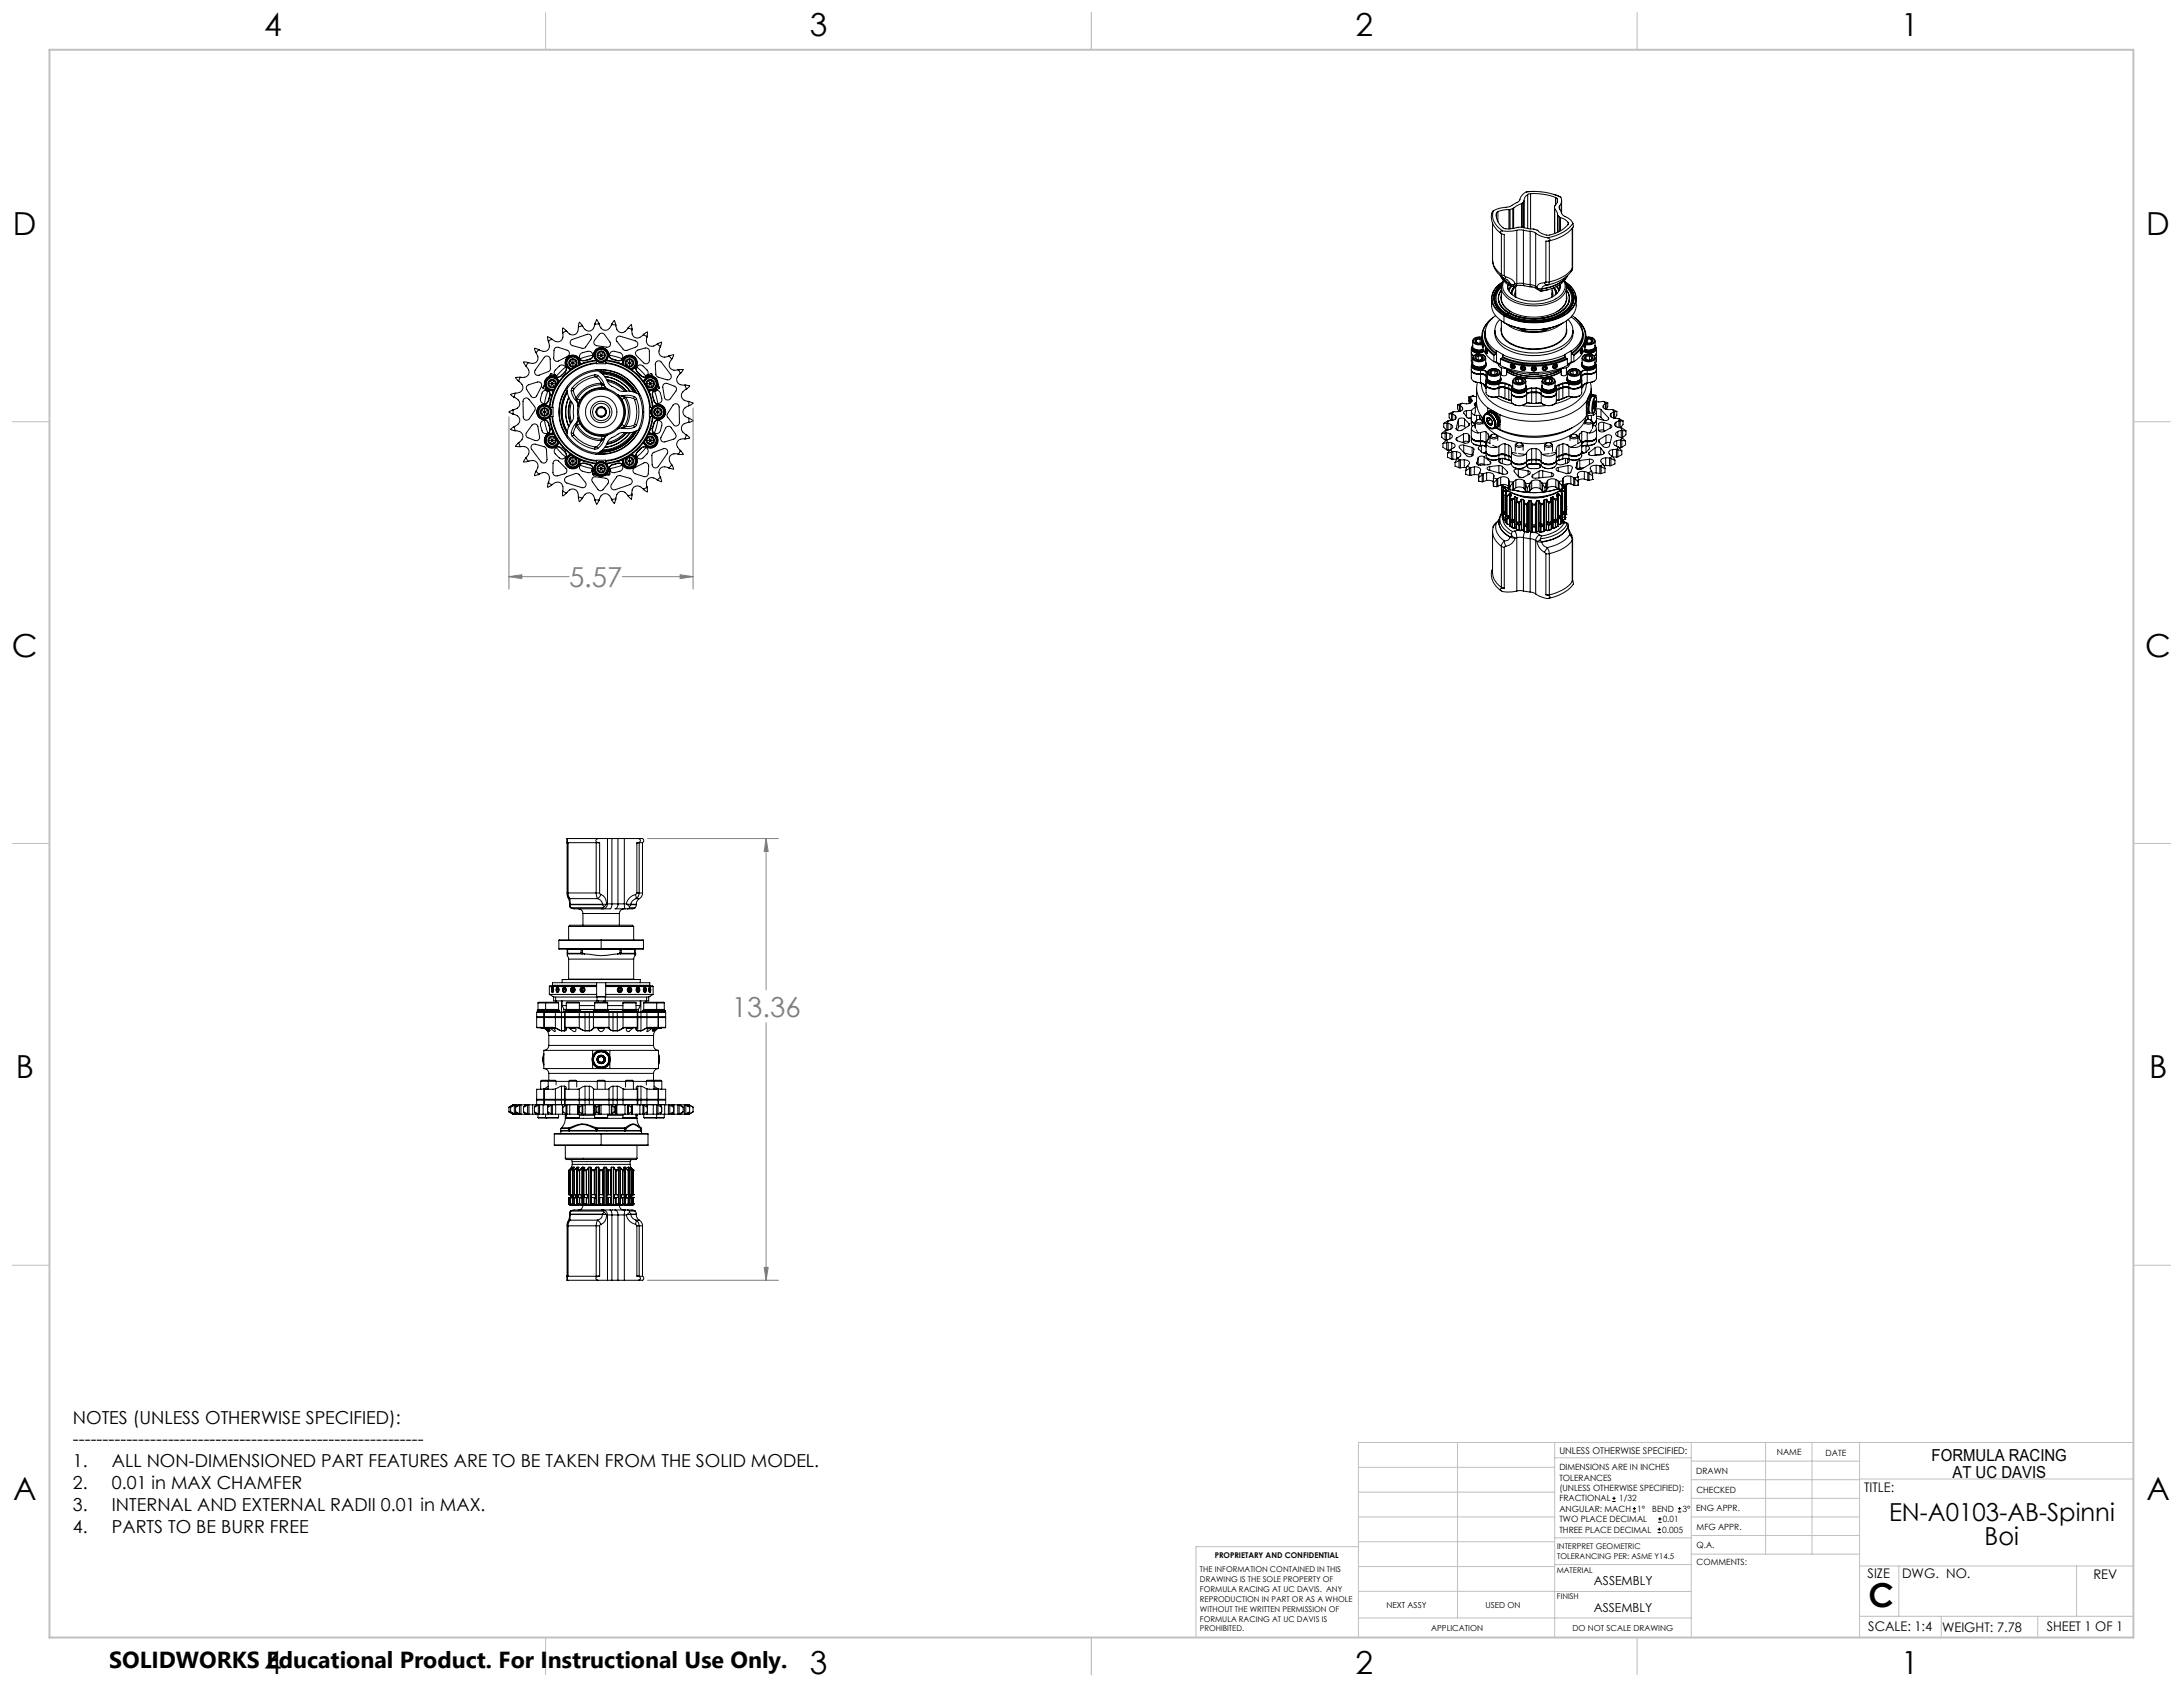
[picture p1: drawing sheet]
<svg xmlns="http://www.w3.org/2000/svg" width="559mm" height="432mm" viewBox="0 0 559 432" stroke-linecap="round" stroke-linejoin="round" font-family="sans-serif">
<defs><g id="words">
<text font-size="8.5" x="478.3" y="411.4">C</text>
<g font-size="8.1">
<text x="67.6" y="9.3">4</text>
<text x="207.3" y="9.3">3</text>
<text x="347" y="9.3">2</text>
<text x="486.7" y="9.3">1</text>
<text x="3.3" y="60.1">D</text>
<text x="549.4" y="60.1">D</text>
<text x="3" y="168">C</text>
<text x="549.1" y="168">C</text>
<text x="4" y="276">B</text>
<text x="550.1" y="276">B</text>
<text x="3.3" y="383.9">A</text>
<text x="549.4" y="383.9">A</text>
<text x="67.6" y="428.4">4</text>
<text x="207.3" y="428.4">3</text>
<text x="347" y="428.4">2</text>
<text x="486.7" y="428.4">1</text>
</g>
<g font-size="7.1" fill="#808080">
<text x="145.7" y="150.3">5.57</text>
<text x="187.3" y="260.2">13.36</text>
</g>
<g font-size="6.3">
<text x="483.6" y="389.2">EN-A0103-AB-Spinni</text>
<text x="508" y="395.5">Boi</text>
</g>
<text font-size="5.9" x="27.9" y="427">SOLIDWORKS Educational Product. For Instructional Use Only.</text>
<g font-size="4.6">
<text x="18.6" y="364.4">NOTES (UNLESS OTHERWISE SPECIFIED):</text>
<text x="18.6" y="370">-----------------------------------------------------------</text>
<text x="18.6" y="375.5">1.</text>
<text x="28.7" y="375.5">ALL NON-DIMENSIONED PART FEATURES ARE TO BE TAKEN FROM THE SOLID MODEL.</text>
<text x="18.6" y="381.1">2.</text>
<text x="28.7" y="381.1">0.01 in MAX CHAMFER</text>
<text x="18.6" y="386.7">3.</text>
<text x="28.7" y="386.7">INTERNAL AND EXTERNAL RADII 0.01 in MAX.</text>
<text x="18.6" y="392.3">4.</text>
<text x="28.7" y="392.3">PARTS TO BE BURR FREE</text>
</g>
<g font-size="4.2">
<text x="494.5" y="374">FORMULA RACING</text>
<text x="499.8" y="378.2">AT UC DAVIS</text>
</g>
<g font-size="3.4">
<text x="477.2" y="381.9">TITLE:</text>
<text x="478.1" y="404">SIZE</text>
<text x="486.9" y="404">DWG. NO.</text>
<text x="535.9" y="404.1">REV</text>
<text x="478.2" y="417.6">SCALE: 1:4</text>
<text x="497.1" y="417.7">WEIGHT: 7.78</text>
<text x="523.9" y="417.6">SHEET 1 OF 1</text>
</g>
<g font-size="3.2">
<text x="408" y="405.7">ASSEMBLY</text>
<text x="408" y="412.5">ASSEMBLY</text>
</g>
<text font-size="2.4" x="399.2" y="372.1">UNLESS OTHERWISE SPECIFIED:</text>
<g font-size="2.2">
<text x="399.2" y="376.4">DIMENSIONS ARE IN INCHES</text>
<text x="434.2" y="377.3">DRAWN</text>
<text x="454.8" y="372.5">NAME</text>
<text x="467.3" y="372.6">DATE</text>
<text x="399.2" y="379">TOLERANCES</text>
<text x="399.2" y="381.7">(UNLESS OTHERWISE SPECIFIED):</text>
<text x="434.3" y="382.2">CHECKED</text>
<text x="399.2" y="389.6">TWO PLACE DECIMAL</text>
<text x="399.2" y="384.3">FRACTIONAL</text>
<text x="399.2" y="387">ANGULAR: MACH</text>
<text x="414.5" y="384.3">1/32</text>
<text x="419.1" y="387">1°</text>
<text x="422.9" y="387">BEND</text>
<text x="425.6" y="389.6">0.01</text>
<text x="430.6" y="387">3°</text>
<text x="434.2" y="386.9">ENG APPR.</text>
<text x="399.2" y="392.3">THREE PLACE DECIMAL</text>
<text x="425.5" y="392.3">0.005</text>
<text x="434.3" y="391.6">MFG APPR.</text>
<text x="434.3" y="396.3">Q.A.</text>
<text x="434.3" y="400.5">COMMENTS:</text>
</g>
<g font-size="2.1">
<text x="354.9" y="411.6">NEXT ASSY</text>
<text x="380.3" y="411.6">USED ON</text>
<text x="366.3" y="417.4">APPLICATION</text>
<text x="402.5" y="417.5">DO NOT SCALE DRAWING</text>
</g>
<g font-size="2">
<text x="310.9" y="398.8">PROPRIETARY AND CONFIDENTIAL</text>
<text x="398.6" y="396.5">INTERPRET GEOMETRIC</text>
<text x="398.6" y="399">TOLERANCING PER: ASME Y14.5</text>
<text x="307.2" y="402.4">THE INFORMATION CONTAINED IN THIS</text>
<text x="307.2" y="404.9">DRAWING IS THE SOLE PROPERTY OF</text>
<text x="307.2" y="407.5">FORMULA RACING AT UC DAVIS. ANY</text>
<text x="398.5" y="402.6">MATERIAL</text>
<text x="307.2" y="410">REPRODUCTION IN PART OR AS A WHOLE</text>
<text x="307.2" y="412.5">WITHOUT THE WRITTEN PERMISSION OF</text>
<text x="398.5" y="409.4">FINISH</text>
<text x="307.2" y="415">FORMULA RACING AT UC DAVIS IS</text>
<text x="307.2" y="417.6">PROHIBITED.</text>
</g>
</g></defs>
<g fill="none" stroke="#000" stroke-width=".26">
<path d="M382.1 57.1v9.4M382.2 54a2.85 2.85 0 0 0-.1 3.3l1.2 1.7 1 .8M382.2 54a4.5 4.5 0 0 0 2.4 5.1M383 54.6a3.8 3.8 0 0 0 2.3 4l2.1-.1 2.1-.4M383 54.6v1M383.4 54.2l-.4 .4M383.4 54.2v2.6M384.3 59.7v10.6M384.6 59.1l-.5 .1-.1 .3 1.1 .6v10.4M386.3 53.7l-1.5 .1-1.4 .4M386.3 53.7v4.9M386.5 53.6l-.2 .1"/>
<path d="M386.5 53.6v5M387.2 53.4v5.1M387.2 53.4l-.7 .2M387.5 53.3l-.3 .1M387.5 53.3v5.2M388.3 58.9l-1.8 .3-1.9-.1M388.3 58.9v13.7M389.5 52.1l-2 1.2M389.5 52.1v6M389.7 52l-.2 .1M389.7 52v6.2M390 58.9l1.7 .3"/>
<path d="M390 58.9h-1.7M390 58.9v13.7M390.1 51.6v6.7M390.1 51.6l-.4 .4M390.1 51.4v.2M390.1 51.4v6.9M390.7 49.1a3.8 3.8 0 0 0-1.9 2.4l-.7 .4a5.7 5.7 0 0 1-3.9 1.3l-2 .8M390.7 49.1a16.4 16.4 0 0 1 8.8 1.4M390.7 49.1h.1M391.1 49.8a1.9 1.9 0 0 0-1 1.6M391.1 49.8v8.7M391.7 59.2l1.4 .5"/>
<path d="M391.7 59.2v13.6M391.8 49.6a15.6 15.6 0 0 1 6.4 1M391.8 49.6l-.7 .2M391.8 49.6v9M392.8 49l-2 .1M393.1 59.7a6.3 6.3 0 0 0 3.1 1.2M393.1 59.7v13.6M397.8 49.8l1.7 .7M397.9 53.3l.1 .1M398 53.4l.6 1 .1 .6M398 53.4v6.4M398.2 50.6l.4 .3"/>
<path d="M398.2 50.6v1.9M398.6 50.9a2.55 2.55 0 0 1-.7 1.9v7M398.6 50.9v.8M398.7 55l.1 .2M398.7 55v4.4M398.8 55.2v4.2M398.8 55.2l.4 .4M399.2 55.6l.3 .1M399.2 53.6a3.1 3.1 0 0 0 1.7 2l1.2 .8 .5 .7M399.2 55.6v3.6M399.3 52.6l-.2 .4 .1 .6M399.3 52.6v1"/>
<path d="M399.5 55.7a3.5 3.5 0 0 1 1.9 1.3M399.5 55.7v3.4M399.5 50.5a1.87 1.87 0 0 1-.2 2.1M399.7 51.3v3.3M401.4 57l.1 .1a7.7 7.7 0 0 1-5.5 3.1 5.3 5.3 0 0 1-2.5-1.3l-.8-.3-3.2-.5M401.4 57v.4M402.4 58.4v10.4M402.6 58.3v10.2M402.6 57.1l.1 .8a6.8 6.8 0 0 1-4 3.1l-2.4 .7M402.6 57.1a9.6 9.6 0 0 1-6.4 3.8M381.8 76.4a5.5 5.5 0 0 0 3.2 6.1M382.1 66.5a5.6 5.6 0 0 0 2.6 4.6"/>
<path d="M382.1 66.5v.4a5.2 5.2 0 0 0 2.2 3.4M383.5 76.4a4.5 4.5 0 0 0 2.7 3.7M383.5 76.3v.1M384 70.5l1.2 1.7 1.7 1.1M384.2 70.7a5.6 5.6 0 0 0 2.3 2M384.3 73.5a3.8 3.8 0 0 0 .8 6.4l.7 .4M384.3 75.6a3.4 3.4 0 0 0 1.7 3.7 12.6 12.6 0 0 0 13.3 0 3.4 3.4 0 0 0 1.7-3.7M384.3 73.2a4 4 0 0 0 .5 6.8l.8 .5M384.3 73.5v3.2a4.6 4.6 0 0 0 2.5 3.1M384.3 70.3l.8 .2M384.3 70.3l.4 .8M384.3 70.8l.8 .8 1.4 1"/>
<path d="M384.4 73a3.9 3.9 0 0 0-.8 6.2M384.4 73.1a4 4 0 0 0 .4 7l2.4 1.3 2.1 .5M384.7 71.1l.4 .2M384.8 71.8a3.2 3.2 0 0 0 1 4.4 12.5 12.5 0 0 0 13.5 .1 3.3 3.3 0 0 0 1.2-4.5M385 71.9a3.1 3.1 0 0 0 1.2 4.1 11.9 11.9 0 0 0 13.3-.4 3 3 0 0 0 .8-3.6M385.1 70.5l.3 .4M385.1 71.3l.6 .3M385.4 70.9a2.72 2.72 0 0 1 2.4 1.8M385.4 70.9l-.3 .4M385.7 71.6h.1M385.7 71.6l.7 .6 .1 .4M385.9 72.8a3.4 3.4 0 0 0 2.6 3.5 9.9 9.9 0 0 0 10.1-1.3 2.82 2.82 0 0 0 .8-2.2"/>
<path d="M386.1 72.9l-.1 1.2M386.5 72.6l1.2 .2M386.5 72.6v.1M386.5 72.7l.5 .6M386.7 73.2l-.6 1M387 73.3l-.7 1.1M387 73.3h-.1M387.7 72.8l-.7 .5M387.8 72.7l-.1 .1M387.8 73.2l-.6 .7-.4 1.3 .4-1.1 .8-.9M387.9 75h.1M388 74.3a1.74 1.74 0 0 0 .1 1.8"/>
<path d="M388 74.9l-.2 .5M388 75.5l-.2-.1v.2M388 73.4a2.36 2.36 0 0 0-.9 2.1M388 75.6l-.1 .1M388 73.2v2.8M388.1 73.2l-1.2 .1M388.3 72.6l-.5 .1M388.3 72.6l-.2 .6M390 72.6l1.7 .2M390 72.6h-1.7M390 72.6l.1 .5M390.1 73.1l-1.4-.1-.6 .2"/>
<path d="M391.5 73.4h.6M391.7 72.8l.1 .6-1.7-.3M391.7 72.8l1.4 .5M392 73.4l1.3 .5M393.1 73.3l.2 .6M393.1 73.3l.4 .3M393.3 73.9l1 .6M393.5 73.6v.1M393.5 73.7l1.2 .2M393.5 73.7l.7 .7M394.2 74.4l.1 .1M394.7 73.9v.1"/>
<path d="M394.7 74l-.5 .4M395.3 72.4a1.48 1.48 0 0 0-1.8 1.2M395.3 72.4l.7 .6M395.7 72.2l-.4 .2M395.7 72.2h.9M395.8 73l-.3 .1a.83 .83 0 0 0-.8 .8M396 73h-.4M396.2 60.9l.6 .5-.6 .3h-.5v10.5M396.2 73h-.2M396.3 74.1l-1.9 .4M396.6 61.6v10.6M397.3 74.3v.1a1.75 1.75 0 0 1-.1 1.7"/>
<path d="M397.3 74.9l.2 .6-.1-.3M397.3 73.8v2.2M397.4 75.2h-.1M397.4 75.6h.1M397.7 73.7a2.11 2.11 0 0 1 .5 1.8M397.9 73.6l.5 .8 .1 .8-.3-.9-.5-.7M398.4 73.3l.6 1.1M398.6 73.2l.6 1M399.2 72.9v1.2M400.9 72.7a4.1 4.1 0 0 1 .1 7.1 15.1 15.1 0 0 1-17-.3 4 4 0 0 1 .4-6.7l-.7 .6a4.4 4.4 0 0 0-1.4 2.9 4.7 4.7 0 0 1 2.1-3.5M400.9 72.8a4.7 4.7 0 0 1 2 3.5v-.1a4.8 4.8 0 0 0-2-3.4M400.9 73a3.9 3.9 0 0 1 .8 6.2"/>
<path d="M400.9 70.8a9 9 0 0 1-6.2 3.1M401 73.2a3.9 3.9 0 0 1-.2 6.6 15 15 0 0 1-15.2 .7M401 73.5a3.8 3.8 0 0 1-.8 6.4 14.7 14.7 0 0 1-14.4 .4M401 73.5v3.2a4.3 4.3 0 0 1-2.4 3.1M401 73.1a4 4 0 0 1-.1 6.7l-2.4 1.4-2.4 .7M401 70.8a8.9 8.9 0 0 1-6.3 3.2M401.3 70.5a7.4 7.4 0 0 1-6 3.9l-1 .1M401.7 76.4a4.7 4.7 0 0 1-3 3.9 14.6 14.6 0 0 1-12.5-.2M401.7 76.3v.1M402.4 68.8a6.8 6.8 0 0 1-4.5 3.7l-1.8 .5 .4-.3 .1-.5M402.4 68.8a10.1 10.1 0 0 1-5.8 3.4M402.6 68.5l-.3 .9"/>
<path d="M402.6 68.5l-.2 .3M403.5 76.4a5.9 5.9 0 0 1-4 6.6 17.1 17.1 0 0 1-14.5-.5M132.8 97.6a1.6 1.6 0 0 1 1 1.9 1.6 1.6 0 0 1-1.9 1.1M133.2 96.6l-.4 1M133.2 96.6l-1.2 .1 .8 .9M134.6 93.7a1.57 1.57 0 0 1 .8 1.9 1.57 1.57 0 0 1-1.8 1h-.4M134.8 98.8l.5-.3 2.2-.7a.85 .85 0 0 1 1 .2 .85 .85 0 0 1 .1 1l-1.2 2.3a.83 .83 0 0 1-1.5 .1l-1.1-1.8zM135.2 92.8l-.6 .9M135.2 92.8l-1.2-.1 .6 1M137.9 89.5l-1.1-.4 .3 1a1.73 1.73 0 0 1-.4 2.9l-1.5-.2M137.9 89.5l-.7 .8M139 99.4l.7 .3"/>
<path d="M139.3 98.5l-.4 .7 .1 .2M139.4 98.7l-.4 .7M139.5 91.3l.7-.1 .6 .5 .1 2.9-.4 .5-2.5 .9a.85 .85 0 0 1-1-.2 .85 .85 0 0 1 0-1zM139.8 99.9l-.8 .3-.6 1.8a.98 .98 0 0 0 1 1.3M139.8 99.9v.1M139.8 99.5l-.1 .2M139.9 99.6l-.1 .3M139.9 99.7h-.2M140 99.7l-.2 .3M140.2 99.8a1.32 1.32 0 0 1 .5 1.5M140.2 99.8a1.39 1.39 0 0 1 .6 1.6M140.2 99.8h.1"/>
<path d="M140.3 99.9l-.2 .3M140.3 100l-.5 1.3-.5 2.1M140.4 98.2l.5 .8M140.4 98.2h.7M140.9 97.4h.9M140.9 97.4l-.5 .8M140.9 99h.9M140.9 97.4l.3 .6M141.1 98.2l.1 .2M141.2 95.6h-.2l-.5 .8M141.2 95.6l-.4 .7M141.2 95.6l.7 .4"/>
<path d="M141.2 98.4l-.3 .6M141.2 98h.2M141.2 98l-.1 .2M141.2 98.4h.2M141.3 86.8l-1.1-.6 .2 1.4a1.54 1.54 0 0 1-.2 2 1.54 1.54 0 0 1-2.1 0l-.2-.1M141.3 86.8l-.9 .6M141.4 98.4l.4 .6M141.4 98l.1 .2M141.5 98.2h.8M141.5 98.2l-.1 .2M141.8 97.4l.5 .8M141.8 97.4l-.4 .6"/>
<path d="M141.9 96l-.2 .2M141.9 96v.2M142 96l-.1 .3M142.1 96.4a1.92 1.92 0 0 0-2.4 .8 1.92 1.92 0 0 0 .5 2.6M142.1 96l-.2 .3M142.1 96l.4 .1M142.1 96h-.1M142.2 89l.7-.1 2.3 .7a.84 .84 0 0 1 .6 .8 .84 .84 0 0 1-.5 .8l-2.3 1.2a.84 .84 0 0 1-1.3-.8l.1-1.9zM142.2 96.4a2 2 0 0 0-2.6 .8 2 2 0 0 0 .6 2.6M142.2 96.4h-.1M142.3 98.2l-.5 .8M142.4 98.7h.1"/>
<path d="M142.5 96.1l-.2 .3M142.8 98a1.5 1.5 0 0 0-1.8-1.3 1.5 1.5 0 0 0-1.1 2 1.5 1.5 0 0 0 2.1 .9M142.9 97.8a1.66 1.66 0 0 0-2-1.2 1.66 1.66 0 0 0-1.2 2.1 1.66 1.66 0 0 0 2.1 1.1M143 97.7a1.76 1.76 0 0 0-2.2-1.2 1.76 1.76 0 0 0-1.2 2.1 1.76 1.76 0 0 0 2.1 1.3M143 97.7l-.6 1M143 97.7h.1M143.1 97.6a1.84 1.84 0 0 0-2.3-1.2 1.84 1.84 0 0 0-1.3 2.2 1.84 1.84 0 0 0 2.2 1.4M143.7 96.1a1.31 1.31 0 0 1-1.5 .3M143.7 96.1h.1M143.8 96.1a1.39 1.39 0 0 1-1.7 .3M144 96.4h.1M144.5 95.3l-.8 .8"/>
<path d="M144.5 95.3h.1M144.6 95.3l-.8 .8M144.7 94a1.02 1.02 0 0 0-1.5-.3l-1.3 1.4 .1 .9M144.8 93.7a1.37 1.37 0 0 1-.3 1.6M144.9 93.9l-2.6 2.5 .2-.3M144.9 95.6h.1M144.9 93.7a1.39 1.39 0 0 1-.3 1.6M144.9 95.6l-.9 .8M144.9 93.7h-.1M145 84.7l-.9-.7v1.5a1.53 1.53 0 0 1-.7 1.9 1.53 1.53 0 0 1-2-.5l-.1-.1M145 84.7l-1 .5M145.1 99.1a10.8 10.8 0 0 0 .1 12.8"/>
<path d="M145.1 99.2a10.7 10.7 0 0 0 .1 12.5M145.2 99.9a10.5 10.5 0 0 0 0 11M145.2 99.4a7.9 7.9 0 0 0 1.6 4.3v3.1l-.2 .8a5.9 5.9 0 0 0-1.4 3.8M145.8 92.4v1M145.8 93.4l.8 .4M145.8 92.4l.7 .4M146.1 94.6h.1M146.3 87l4-1.4a.85 .85 0 0 1 .9 .3 .85 .85 0 0 1 .1 1l-1.4 2-.6 .3-3-.8-.4-.7zM146.5 93l-.7 .4M146.5 99.3l-.3 .7M146.5 99.3l.4 .3M146.5 92.8v.2"/>
<path d="M146.5 93l.1 .1M146.6 91.9l.9 .5M146.6 91.9l-.8 .5M146.6 91.9v.8M146.6 93.1v.7M146.6 92.7l.2 .1M146.6 92.7l-.1 .1M146.8 100h-.6M146.8 100l.6 1.7M146.8 93l.7 .4M146.8 92.8v.2M146.8 93l-.2 .1"/>
<path d="M146.9 99.6l-.1 .4M147.1 93.9l-1 .7M147.1 93.9h.1M147.5 93.4l-.9 .4M147.5 92.4v1M147.5 92.4l-.7 .4M148 93.5a1.5 1.5 0 0 0-.9-2 1.5 1.5 0 0 0-1.9 1.1 1.5 1.5 0 0 0 1.3 1.8M148.2 91.8a1.92 1.92 0 0 0-2.5-.6 1.92 1.92 0 0 0-.8 2.5M148.2 91.8a1.39 1.39 0 0 0 1.6 .5M148.2 93.4a1.66 1.66 0 0 0-1.1-2.1 1.66 1.66 0 0 0-2.1 1.2 1.66 1.66 0 0 0 1.3 2M148.3 91.7a2.01 2.01 0 0 0-2.7-.5 2.01 2.01 0 0 0-.8 2.5M148.3 91.7a1.41 1.41 0 0 0 1.5 .6"/>
<path d="M148.3 91.7l-.1 .1M148.3 93.3a1.76 1.76 0 0 0-1.2-2.1 1.76 1.76 0 0 0-2.2 1.2 1.76 1.76 0 0 0 1.2 2.2M148.4 93.3a1.84 1.84 0 0 0-1.4-2.2 1.84 1.84 0 0 0-2.2 1.3 1.84 1.84 0 0 0 1.3 2.3M149.1 83.4l-.8-.9-.2 1.4a1.58 1.58 0 0 1-1.2 1.8 1.58 1.58 0 0 1-1.9-1M149.1 83.4l-1 .3M149.7 92.8l-1.1 .4M149.8 92.3h.1M150.8 91.9l-1 .4M150.8 91.9l.1 .1M150.9 92l-1.1 .3M151.7 90.9a1.01 1.01 0 0 0-1.2-1l-1.4 .4a1.01 1.01 0 0 0-.6 1.5M151.9 90.9l-3.5 1"/>
<path d="M151.9 90.8a1.42 1.42 0 0 1-1.1 1.1M151.9 90.8a2 2 0 0 1 2-1.8 2 2 0 0 1 2 1.8M151.9 90.8h.1M152 90.8a1.47 1.47 0 0 1-1.1 1.2M152 90.8a1.91 1.91 0 0 1 1.9-1.8 1.91 1.91 0 0 1 1.9 1.8M152.2 96a9.4 9.4 0 0 0-5.7 3.3M152.2 96l.8 .1M152.2 96l.1 .4M152.3 82.9l-.1 .2a1.54 1.54 0 0 1-1.3 1.6 1.54 1.54 0 0 1-1.7-1.1l-.1-.2M152.3 82.9l.5-1.1 .6 1.3a1.55 1.55 0 0 0 1.5 1.4 1.55 1.55 0 0 0 1.6-1.3l.7-1.1 .4 1.1M152.3 96.4l.4 .2M152.3 96.4a9.2 9.2 0 0 0-5.4 3.2"/>
<path d="M152.7 93a12.5 12.5 0 0 0-11.3 11.3M152.7 92.9a12.6 12.6 0 0 0-11.4 11.4M152.7 92.9v.1M152.7 92.9v-.7a13.3 13.3 0 0 0-12.1 12.1h.7M152.7 96.6l1.2 1.4M152.7 93h2.3M152.9 90.9l.5 .9M152.9 90.9h.8M153 96.1a4.2 4.2 0 0 1 1.7 2.5M153 96.1l-.3 .5M153.1 94.9l-.5-.2a9.9 9.9 0 0 0-7.4 4.3v.4M153.1 94.9a10.5 10.5 0 0 0-7.9 4.5"/>
<path d="M153.1 94.9a8 8 0 0 1 2.9 3.5l2.4 1.5a2.97 2.97 0 0 0 2.4 .2l.9 .1 1.7 .7M153.4 82.9h-1.1M153.4 85.6a.84 .84 0 0 1 1.3 0l1.4 2a.83 .83 0 0 1 .1 .9 .83 .83 0 0 1-.9 .4l-2.6-.4a.84 .84 0 0 1-.5-1.4zM153.4 91.8h1M153.4 90.1h1M153.4 90.1l-.5 .8M153.4 90.1l.4 .7M153.5 95.1h.4M153.6 95.2h.3M153.7 90.9l.1 .2M153.8 95.4a10.1 10.1 0 0 1 8.9 5.1M153.8 91.1l-.4 .7"/>
<path d="M153.8 90.8h.2M153.8 91.1h.2M153.8 90.8l-.1 .1M153.9 95.5a9.9 9.9 0 0 1 8.7 4.9M153.9 95.1a10.3 10.3 0 0 1 9.1 5.5M153.9 94.6v.1M153.9 94.6a10.9 10.9 0 0 1 9.9 6.5M153.9 94.6l-1.2 .1M153.9 95.1v.1M153.9 95.5h.1M153.9 94.7a10.7 10.7 0 0 1 9.8 6.3M153.9 95.2a10.2 10.2 0 0 1 8.9 5.4"/>
<path d="M153.9 95.1v.4M153.9 94.7l-1 .1M153.9 98l.8 .6M153.9 98l.1 .1M154 91.1l.4 .7M154 98.1v.4M154 98.1a7.4 7.4 0 0 0-6.5 3.7M154 90.8l.1 .1M154 98.5l.8 .4M154 99.2l.6 .1M154 98.5a7 7 0 0 0-6.2 3.6M154 99.2a6.3 6.3 0 0 0-5.6 3.2"/>
<path d="M154 99.2v.2M154 99.4a6 6 0 0 0-5.4 3.1M154 98.5v.7M154 99.4h.8M154.1 90.9h.7M154.1 90.9l-.1 .2M154.2 95.7a9.6 9.6 0 0 1 7.9 4.6M154.4 90.1l.4 .8M154.4 90.1l-.4 .7M154.6 99.3l.2 .1M154.6 99.3l.7 .1M154.7 98.6l.1 .3"/>
<path d="M154.8 96.4a9 9 0 0 1 6.5 3.8 9.1 9.1 0 0 0-6.5-3.8M154.8 99.4l.8 .2M154.8 98.9l.8 .7M154.8 90.9l-.4 .9M155 93a12.5 12.5 0 0 1 11.3 11.3M155 92.9a12.6 12.6 0 0 1 11.5 11.4M155 92.9v.1M155 92.9v-.7a13.4 13.4 0 0 1 12.2 12.1h-.7M155.1 92.3l-.5 .3a1.79 1.79 0 0 1-1.9-.3M155.3 97.1l.5 .1a8.6 8.6 0 0 1 4.6 2.9M155.3 97.2l.4 .1a8.3 8.3 0 0 1 4.6 2.8M155.4 90.1a1.83 1.83 0 0 1-.2 2.1"/>
<path d="M155.4 90.1a1.78 1.78 0 0 0-2.6-.6 1.78 1.78 0 0 0-.2 2.7M155.5 90a1.83 1.83 0 0 0-2.7-.5 1.83 1.83 0 0 0-.3 2.7M155.5 90a1.88 1.88 0 0 1-.2 2.2M155.5 97.6h.2a7.9 7.9 0 0 1 4.2 2.6M155.6 99.6l1.6 .8 1.1 .8M155.8 90.8a1.47 1.47 0 0 0 1.1 1.2M155.8 90.8h.1M155.9 90.9l3.5 1M155.9 90.8a1.32 1.32 0 0 0 1 1.1M156 90.9a.98 .98 0 0 1 1.3-1l1.4 .4a1.01 1.01 0 0 1 .5 1.5M156.6 83l1 .2M156.9 92l1.1 .3"/>
<path d="M156.9 91.9l1.1 .4M156.9 91.9v.1M157.6 83.2a1.57 1.57 0 0 0 .8 1.7 1.57 1.57 0 0 0 1.9-.3l1.3-1.5 .2 1.2M157.9 86.4l.4-.3h.5l3.9 1.1a.86 .86 0 0 1 .6 .8 .86 .86 0 0 1-.6 .9l-2.2 .8-.7-.1-2-2.4zM158 92.3h.1M158.1 92.8h.1M158.1 92.8l1.1 .4M159.3 93.3a1.84 1.84 0 0 1 1.4-2.2 1.84 1.84 0 0 1 2.2 1.3 1.84 1.84 0 0 1-1.2 2.3M159.4 93.3a1.76 1.76 0 0 1 1.3-2.1 1.76 1.76 0 0 1 2.1 1.2 1.76 1.76 0 0 1-1.2 2.2M159.5 91.7a1.36 1.36 0 0 1-1.5 .6M159.5 91.7a2.01 2.01 0 0 1 2.6-.5 2.01 2.01 0 0 1 .8 2.5M159.5 91.7l.1 .1"/>
<path d="M159.5 93.4a1.67 1.67 0 0 1 1.2-2.1 1.67 1.67 0 0 1 2 1.2 1.67 1.67 0 0 1-1.2 2M159.6 91.8a1.39 1.39 0 0 1-1.6 .5M159.6 91.8a1.92 1.92 0 0 1 2.5-.6 1.92 1.92 0 0 1 .8 2.5M159.8 93.5a1.5 1.5 0 0 1 .8-2 1.5 1.5 0 0 1 2 1 1.5 1.5 0 0 1-1.3 1.9M160.3 93.4l.8 .4M160.3 92.4v1M160.3 92.4l.7 .4M160.7 93.9h.1M160.7 93.9l.9 .7M160.8 84l1 .3M161 93l-.7 .4M161 92.8v.2"/>
<path d="M161 93l.1 .1M161.1 91.9l.9 .5M161.1 91.9l-.8 .5M161.1 91.9v.8M161.1 93.1v.7M161.1 92.7l.2 .1M161.1 92.7l-.1 .1M161.3 93l.7 .4M161.3 92.8v.2M161.3 93l-.2 .1M161.6 94.6h.1M161.8 84.3l-.1 .2a1.57 1.57 0 0 0 .9 1.9 1.57 1.57 0 0 0 2-.6l.1-.1"/>
<path d="M162 93.4l-.9 .4M162 92.4v1M162 92.4l-.7 .4M162.9 93.7a1.39 1.39 0 0 0 .3 1.6M162.9 95.6l.8 .8M162.9 93.7h.1M162.9 89.9l2.3-.8a.87 .87 0 0 1 1 .8v2.4a.85 .85 0 0 1-.5 .8 .85 .85 0 0 1-.9-.2l-2-2.1-.1-.6zM162.9 93.9l2.5 2.5-.1-.3M162.9 93.7a1.31 1.31 0 0 0 .4 1.6M163 93.9a.98 .98 0 0 1 1.6-.2l1 1a.97 .97 0 0 1-.3 1.6M163.2 95.3l.8 .8M163.3 95.3l.8 .8"/>
<path d="M163.3 95.3h-.1M163.7 96.4h.1M164 96.1a1.42 1.42 0 0 0 1.6 .3M164.1 96.1a1.25 1.25 0 0 0 1.5 .3M164.1 96.1h-.1M164.7 85.7l.9 .5M164.7 85.7l1-.7-.1 1.4a1.55 1.55 0 0 0 .4 2 1.55 1.55 0 0 0 2.1-.2l.1-.1M164.7 97.6a1.83 1.83 0 0 1 2.3-1.2 1.83 1.83 0 0 1 1.2 2.3 1.83 1.83 0 0 1-2.2 1.3M164.7 97.7h.1M164.7 97.7a1.76 1.76 0 0 1 2.2-1.2 1.76 1.76 0 0 1 1.2 2.1 1.76 1.76 0 0 1-2.1 1.3M164.7 97.7l.7 1M164.8 97.8a1.68 1.68 0 0 1 2.1-1.2 1.68 1.68 0 0 1 1.2 2.1 1.68 1.68 0 0 1-2.2 1.1"/>
<path d="M165 98a1.5 1.5 0 0 1 1.8-1.3 1.5 1.5 0 0 1 1.1 1.9 1.5 1.5 0 0 1-2.1 1M165.3 96.1l.2 .3M165.4 98.7h.1M165.5 98.2l.4 .8M165.5 98.2h.8M165.6 96.4a2.01 2.01 0 0 1 2.6 .8 2.01 2.01 0 0 1-.6 2.6M165.6 96.4h.1M165.6 96.4a1.92 1.92 0 0 1 2.5 .8 1.92 1.92 0 0 1-.6 2.6M165.7 96l.1 .3M165.7 96l.2 .3M165.7 96l-.4 .1M165.9 99h1"/>
<path d="M165.9 97.4h1M165.9 97.4l-.4 .8M165.9 97.4l.4 .6M165.9 96l.2 .2M165.9 96v.2M166.3 98.2v.2M166.3 98.4l-.4 .6M166.3 98h.2M166.3 98.4h.2M166.3 98v.2M166.5 98.4l.4 .6M166.5 98l.2 .2"/>
<path d="M166.6 95.6l.2 .1 .4 .7M166.6 95.6l.4 .7M166.6 95.6l-.7 .4M166.7 98.2h.7M166.7 98.2l-.2 .2M166.9 97.4l.5 .8M166.9 97.4l-.4 .6M167.4 98.2l-.5 .8M167.5 99.9l.2 .3M167.5 99.8a1.39 1.39 0 0 0-.5 1.6M167.5 99.8h.1M167.6 99.8a1.41 1.41 0 0 0-.5 1.5"/>
<path d="M167.8 99.7l.2 .3M167.9 99.6l.1 .4M167.9 99.7h.2M168 99.5l.1 .2M168 99.9l.6 .1 .3 .4 .5 1.6a1.01 1.01 0 0 1-1 1.3M168.1 92.5l.5-.1 .5 .1 2.6 3.4a.87 .87 0 0 1 0 1 .87 .87 0 0 1-.9 .3l-2.3-.6-.5-.4-.3-3zM168.2 88.1l.9 .7M168.2 88.1l1.2-.5-.5 1.4a1.54 1.54 0 0 0 .2 2 1.54 1.54 0 0 0 2 .2l1.3-.4-.6 1.4a1.53 1.53 0 0 0-.3 2 1.53 1.53 0 0 0 2 .5l1.4-.1-.7 1M168.4 98.7l.4 .7M168.4 98.4l.4 .8v.2M168.8 99.4l-.7 .3M170 98.3l.8-.2 1.8 .7a.8 .8 0 0 1 .4 1.3l-1.4 2a.85 .85 0 0 1-.9 .3 .85 .85 0 0 1-.6-.7l-.4-2.6z"/>
<path d="M171.3 91.1l.6 .8M173.7 94.7l.5 .9M174.2 95.6l-.2 .2a1.54 1.54 0 0 0-.7 2 1.54 1.54 0 0 0 1.9 .8h.2M175.4 98.6l.3 1M175.4 98.6l1.1 .2-.8 .8M175.7 99.6a1.57 1.57 0 0 0-1.3 1.8 1.57 1.57 0 0 0 1.7 1.3l1.3 .5-1 .6M376.6 94.7a1.87 1.87 0 0 0 2.4 1.1M376.6 94.7v2l.2 .5 .6 .4 .9 .3M376.6 90.3l.6 .9M376.6 90.4v2l.3 .6M376.6 93.6a1.8 1.8 0 0 0 2.4 2.1M376.6 89.3l.1 1.2 .5 .6"/>
<path d="M376.8 93.2a1.07 1.07 0 0 0 1.2 1.4l1 .1M376.8 88.8a1.19 1.19 0 0 0 1.3 1.6l.4 .2M377 88.5h-.1a1.08 1.08 0 0 0 1.3 1.3l1.5-.2M377 88.4a.89 .89 0 0 0 .7 1.4l.9 .1 1.2-.2M377 92.8l-.1 .1a1.08 1.08 0 0 0 1.3 1.2l1.3-.1a.85 .85 0 0 0 .8-1.2M377 92.7a.89 .89 0 0 0 .7 1.4 2.05 2.05 0 0 0 2.8-.9l-.2-.5M377 91.7v1.3a1.88 1.88 0 0 0 3.3 0v-1.3M377.2 95.4l.8 .3h1M377.2 97.6l1.1 .3M377.3 89.9a2.77 2.77 0 0 0 2.6 0 2.51 2.51 0 0 1-3-.5l-.1-.5a1.09 1.09 0 0 0 1.2 1.3M377.3 94.2a2.59 2.59 0 0 0 2.6 0M377.3 91.1a2.04 2.04 0 0 1 2.8 .2 1.26 1.26 0 0 1-1.9 1h-.3a.71 .71 0 0 1-.7-.4 .71 .71 0 0 1 .1-.8z"/>
<path d="M377.5 93.7a2.45 2.45 0 0 0 2.3 0M377.6 91.3a1.21 1.21 0 0 1 2.1 .4 1.29 1.29 0 0 1-2.2-.2zM378 90.7l.8-.1a1.61 1.61 0 0 1 1.4 .7M378 90.7l-.8 .4-.2 .6M378 86.9l-.3 .6 .5 .2M378 99.4v3.9a6 6 0 0 0 1.8 4M378 90.2l.7 .4M378 86.9v.7M378 90.2v.5M378.2 97.9a5.9 5.9 0 0 0 2.6 6.5M378.3 97.9l.7 .1M378.3 97.9h.1"/>
<path d="M378.4 91.1l.9 .1M378.4 91.1l-.7 .4 .3 .5M378.4 91.1v1M378.9 86.8l.4 .2M378.9 86.8l-.9 .1M378.9 86.8v.9M379 95.7l1.2 .3M379 98l.6 .2 .8 .8M379 94.7h.6l.9 .4M379 95.7v.1M379 94.7v.1M379 95.8l1 .2 .4 .2"/>
<path d="M379 94.8h.8l.6 .3M379 95.7l.8 .1 .6 .3M379 94.8v.9M379 95.8v2.2M379 98h.1M379 95.7h.1M379.2 98.1a6.6 6.6 0 0 0 4.2 5.9 20.5 20.5 0 0 0 20-1 5.7 5.7 0 0 0 2.6-4.9M379.3 86.1v1.2M379.3 87.7a6.1 6.1 0 0 0 3.1 4.9M379.3 86.7l-1-.1-.7 .4a1.1 1.1 0 0 0 1.7 .7M379.3 91.2l.3 .6-.5 .3M379.3 86.4a1.54 1.54 0 0 0-2.1 .9 1.67 1.67 0 0 0 2.2 .6"/>
<path d="M379.3 86v.1M379.3 87.3v.4M379.3 91.2v.7M379.3 86.4l-.7-.1a1.43 1.43 0 0 0-1.6 1M379.3 88.2a1.81 1.81 0 0 1-2.3-.9v1.4a1.85 1.85 0 0 0 2.7 .7 2.23 2.23 0 0 1-2.2 0M379.5 87.7l.2 1.3zM379.5 87.7l.2 1.2zM379.5 88.3h.1M379.5 88.1h.1M379.5 88.1l.1-.3 .1 .3M379.5 88.1v.2M379.5 88.3l.1 .2"/>
<path d="M379.5 88.3h.2M379.6 87.7l-.1 .1M379.7 88.9v.1M379.7 88.1v.7l-.1-.3M379.7 88.3h-.2M379.7 88.5h-.1M379.7 98.4l.7 1M380.2 85.2a5.6 5.6 0 0 0 2.8 5.2M380.2 84.6a5.2 5.2 0 0 0 2.7 6M380.3 91.4v.3a1.89 1.89 0 0 1-3.3 0M380.3 89.4a.68 .68 0 0 1 .2 1l-.2-.5zM380.3 89.6l.1-.2 .2 .2v.7l-.2-.2"/>
<path d="M380.3 89.6v.2M380.3 89.2l.2 .1a.99 .99 0 0 1 .1 1.2 1.21 1.21 0 0 1-.3-1.3zM380.3 89.3v.1M380.3 89.8v.1M380.3 89.9l.1 .2M380.4 96.2l.2 .2a1.31 1.31 0 0 0 1.8 1.5l1.2-.3a.76 .76 0 0 0 .5-1M380.4 98.4a2.21 2.21 0 0 0 3.3 .9M380.4 96.2v4.3a2.07 2.07 0 0 0 2.7 1.1M380.4 98.3a2.26 2.26 0 0 0 3.3 .9M380.4 95.1l.3 .4M380.4 96.1l.4 .4M380.4 99h.1"/>
<path d="M380.4 95.1v1M380.4 96.2h.1M380.5 93.2a1.64 1.64 0 0 1-2.3 1.3l-.5-.1a1.11 1.11 0 0 1-.9-1.2 .9 .9 0 0 0 .8 1.4l1.4 .2M380.5 95.1l.2 .3M380.5 95.1h-.1M380.5 89.5l-.2 .1M380.5 90.4l.1 .1M380.6 96.9a.94 .94 0 0 0 .8 1.5l.9 .1 1.4-.3M380.6 89.7l-.3 .1M380.6 89.8l-.3 .1M380.6 90l-.2 .1M380.7 95.4h.1"/>
<path d="M380.7 95.4a1.94 1.94 0 0 0 3.4 0v1.4a1.93 1.93 0 0 1-3.4 0zM381 99.1l1.2 .4 1.4-.3M381 94.9a1.83 1.83 0 0 1 2.9 .3 1.72 1.72 0 0 1-3 0zM381.1 98a2.77 2.77 0 0 0 2.6 0M381.2 97.4a2.35 2.35 0 0 0 2.4 0M381.5 94.9a1.29 1.29 0 0 1 2 .4 1.2 1.2 0 0 1-1.2 .6 1.2 1.2 0 0 1-1-.8zM381.7 95l-.2 .5 .5 .3M381.7 95v.7M382.1 81.4a5.2 5.2 0 0 0-.4 8.8l.9 .6M382.2 81.2a5.3 5.3 0 0 0-1.8 7.8l2 2M382.4 94.4a1.4 1.4 0 0 1 1.6 1M382.4 94.4a1.4 1.4 0 0 0-1.6 1"/>
<path d="M382.4 91v1.6M382.4 92.6l.7 .1M382.6 90.8l-.2 .2M382.7 84.8a5.3 5.3 0 0 0 4.1 5.1 15 15 0 0 0 14.3-1.6 4.1 4.1 0 0 0 1.6-3.5M382.7 94.9l.6 .3-.2 .6M382.7 94.9l-1 .1M382.7 84.6v.7M382.7 94.9v.9M382.7 95.8l-.1 .1M382.7 95.8h.1M382.7 95.8l-.5 .1M382.8 92.7l.9 .6"/>
<path d="M382.8 80.8a4.9 4.9 0 0 0-.5 8.5l.7 .6M382.9 90.6l-.3 .2M383 90.4l-.1 .2M383 89.9v.5M383.1 89.8l1.6 1M383.1 89.8l-.1 .1M383.1 89.8v2.9M383.1 92.7l1 .6M383.6 99.2l.1 .1M383.6 98.1l.1 .1M383.6 93a1.11 1.11 0 0 0 1.6 1.2M383.7 98.2v1"/>
<path d="M383.7 99.3v2.2M383.7 99.2h-.1M383.9 81.8a3.9 3.9 0 0 0 .9 6.4 15 15 0 0 0 16-.3 3.8 3.8 0 0 0 .6-6.1M384 96.5a.86 .86 0 0 1 .1 .9 .86 .86 0 0 1-.8 .5 2.05 2.05 0 0 1-2.8-1l.2-.4M384.1 91.9a21.3 21.3 0 0 0 17.1 0M384.1 91.9v1.7a21.3 21.3 0 0 0 17.1 0v-1.7M384.2 91.8a21.1 21.1 0 0 0 16.9 0M384.2 96.9a1.63 1.63 0 0 1-2.3 1.4l-.4-.1a1.11 1.11 0 0 1-1-1.3 1.08 1.08 0 0 0 1.2 1.4l1 .1 .9-.3M384.2 91.8l-.1 .1M384.2 94.1l.1 1.8M384.3 83.9a3.7 3.7 0 0 0 2.4 4.1 12.9 12.9 0 0 0 12.9-.7 3.3 3.3 0 0 0 1.4-3.2M384.3 95.7a.7 .7 0 0 0 .7 .5 .7 .7 0 0 0 .7-.5"/>
<path d="M384.3 82.1a6.8 6.8 0 0 0 .4 3.9 9.2 9.2 0 0 0 8.3 3.3 9.1 9.1 0 0 0 7.5-3.2 5.9 5.9 0 0 0 .5-4M384.6 91.5a20.2 20.2 0 0 0 16.2 0M384.6 91.5l-.4 .3M384.7 90.8a20 20 0 0 0 15.9 0M384.7 91.3a20 20 0 0 0 15.9 0M384.7 91.3l-.1 .2M384.7 90.8v.5M385 82.5a16.5 16.5 0 0 0 15.3 .1M385 80.8v1.7M385.1 80.7l-.1 .1M385.1 80.7a16.7 16.7 0 0 0 15.9-.5 4.4 4.4 0 0 0 0-7.8l-.3-.2a4.4 4.4 0 0 1 1 7.6 16.4 16.4 0 0 1-16.7 1M385.1 80.7a5.2 5.2 0 0 1-3.2-4.7 5.2 5.2 0 0 1 2.7-3.8 4.5 4.5 0 0 0-2.1 6.4l1.1 1.2 1.4 1"/>
<path d="M385.2 94.2a18.7 18.7 0 0 0 14.9 0M385.2 94.1v.1M385.2 99.3l-.7-.1-.8 .1M385.2 99.3l1 .3M385.2 98.2l-.7-.1-.8 .1M385.2 98.2l1 .3M385.2 99.2l-.7-.2-.8 .2M385.2 99.2l1 .3M385.2 98.2v1M385.2 99.3v2.7M385.2 99.2h.1M385.3 99.2l1 .3"/>
<path d="M385.3 99.2l-1.1-.1-.6 .1M385.3 98.1l1 .3M385.3 98.1l-1.1-.1-.6 .1M385.3 99.2l-.1 .1M385.3 98.1l-.1 .1M385.6 82.9a12.3 12.3 0 0 0 14.1 0M385.6 80.5h-.2M385.7 95.2l1.5 .8 1.7 .5M385.7 94.6a14.7 14.7 0 0 0 13.9 0M385.7 95a14.7 14.7 0 0 0 13.9 0M385.7 94.4v1.5M385.8 80.3l-.2 .2"/>
<path d="M386.2 80v.1M386.2 80h.1M386.2 80a13.7 13.7 0 0 0 13.9-.7 3.5 3.5 0 0 0 .9-5.1 3.5 3.5 0 0 1-.9 5.1 13.8 13.8 0 0 1-13.9 .7M386.2 80a4 4 0 0 1-2.3-5l.4-.8a3.6 3.6 0 0 0 1.2 5.4l.7 .4M386.2 99.6l.7 .5M386.2 98.5a.74 .74 0 0 1 .7 .8M386.2 99.5l.7 .4M386.2 98.5v1M386.2 99.6v2.8M386.2 99.5h.1M386.3 99.5l.3 .1M386.3 98.4a.75 .75 0 0 1 .7 .9"/>
<path d="M386.3 99.5l-.1 .1M386.3 98.4l-.1 .1M386.6 93.3a.65 .65 0 0 1 1 .1 .65 .65 0 0 1-.2 1l-.7-.5zM386.7 93.5a.54 .54 0 0 1 .8-.1 .54 .54 0 0 1-.1 .9l-.5-.3zM386.9 99.5a1.66 1.66 0 0 0 2 2.1l.9-.1 1-.6M386.9 93.5h.1M386.9 93.5l-.1 .2 .2 .4M386.9 93.5h.6l.2 .4-.2 .3-.5-.1M386.9 99.3a1.78 1.78 0 0 0 2.5 1.3l.8-.2 .6-.5M387 99.3a1.42 1.42 0 0 0 1.7 1.3l1.4-.3 .6-.5M387 99.3h-.1M387.1 99.1a1.64 1.64 0 0 0 2.3 1.3l.4-.1a1.11 1.11 0 0 0 .9-1.2"/>
<path d="M387.2 98.7v.1a1.53 1.53 0 0 0 2.2 1.2l.7-.2a.79 .79 0 0 0 .5-1.1 .9 .9 0 0 1-.8 1.3 2.05 2.05 0 0 1-2.7-.9zM387.2 97.6a1.94 1.94 0 0 0 3.4 0M387.2 93.4l.2 .2M387.4 93.6l-.4 .5M387.4 93.6l.1 .1M387.5 83.6l2 .9M387.7 96.9a1.91 1.91 0 0 1 2.7 .4 1.73 1.73 0 0 1-2.9 .4v-.5zM387.7 99.6a2.15 2.15 0 0 0 2.4 0M387.9 97.2a1.37 1.37 0 0 1 2.1 .1 1.2 1.2 0 0 1-1.1 .7 1.2 1.2 0 0 1-1.1-.6zM388.4 98h.4M388.7 97l.9 .2M388.7 97l-.8 .4 .3 .6"/>
<path d="M388.7 97v1h.4M388.9 96.5l.4 .1M388.9 96.5a1.52 1.52 0 0 0-1.7 1.1M389.3 96.6a1.44 1.44 0 0 1 1.3 .9v1.4a1.99 1.99 0 0 1-3.3 .4l-.1-1.7M389.4 93.8a.63 .63 0 0 1 .9 .1 .63 .63 0 0 1-.2 .9 .65 .65 0 0 1-.8-.2 .65 .65 0 0 1 .1-.8zM389.5 93.9a.56 .56 0 0 1 .8 0 .56 .56 0 0 1-.1 .8 .56 .56 0 0 1-.8-.3zM389.5 84.5h.4M389.5 84.5l.6 .2M389.5 94v.1M389.6 97.2l.2 .5-.5 .3M389.6 97.2v.6M389.6 93.9l-.2 .3 .2 .4"/>
<path d="M389.6 94.6h.5M389.6 93.9h.5l.2 .4-.2 .3M389.7 93.9l.1 .2M389.8 96.7l2.8 .2 2.9-.2M389.8 94.1l-.2 .5M389.8 94.1l.4 .1M389.9 84.5l.3 .1M389.9 84.2v.3M390.1 84.7a15.8 15.8 0 0 0 5.1 0M390.1 84.7h.2M390.2 84.6l.1 .1M390.2 84.2v.4"/>
<path d="M390.3 94.2l-.2 .4M390.3 84.7l2.3 .2 2.4-.2M390.7 99.8l.1 .1M390.8 99.9a3.4 3.4 0 0 1 2.6-.5l.6 .2 .5 .3M390.8 99.9v1M391.4 95.7h2.4M392.1 99.3h1.1M392.1 99.3l-.9 .1-.5 .4M392.1 99.3v4M392.2 94.1a.57 .57 0 0 1 .9-.1 .57 .57 0 0 1 0 .8 .57 .57 0 0 1-.9 0l-.1-.4zM392.3 94.2l.1 .1M392.4 94.8l-.3-.4 .3-.3h.5l.2 .3-.2 .4"/>
<path d="M392.4 94.8h.5M392.4 94.3v.5M392.4 94.3h.5M392.9 94.3v.5M393 94.2l-.1 .1M393.2 99.3l.7 .1 .7 .4M393.2 99.3v4M394.5 99.9v1M394.6 99.1a.84 .84 0 0 0 .5 1.1M394.6 99.8l-.1 .1M394.7 98.7v.1a1.52 1.52 0 0 0 2.1 1.2l.9-.2a.79 .79 0 0 0 .4-1.1l.1 .1a1.59 1.59 0 0 1-2.3 1.4l-.4-.2a.88 .88 0 0 1-.8-1.3zM394.7 97.6a1.95 1.95 0 0 0 3.4 0"/>
<path d="M394.7 97.6h.1M394.7 97.6v1.3a1.94 1.94 0 0 0 3.4 0v-1.3M394.8 94a.66 .66 0 0 1 1-.3 .66 .66 0 0 1 .2 1 .66 .66 0 0 1-1 0l-.2-.3zM395 84.7h.2M395 94.2l-.1 .1 .3 .3M395 94.2l.2 .4M395.1 84.2v.4M395.1 84.6l-.1 .1M395.1 97a2.05 2.05 0 0 1 2.8 .2v.3a1.93 1.93 0 0 1-3 .1zM395.2 99.6a2.15 2.15 0 0 0 2.4 0M395.4 84.5l-.3 .1M395.4 84.2v.3"/>
<path d="M395.4 97.1a1.19 1.19 0 0 1 2 .5 1.29 1.29 0 0 1-2.1-.3zM395.5 94.1l.1 .5M395.5 94.1l-.5 .1M395.6 93.9l-.1 .2M395.6 93.9h-.4l-.2 .3M395.6 94.6h-.4M395.6 93.9l.3 .3-.3 .4M395.7 97.2l-.2 .5 .5 .3M395.7 97.2v.6M395.8 84.5h-.4M395.8 84.5l-.6 .2M396 96.6a1.31 1.31 0 0 0-1.2 1"/>
<path d="M396.4 96.5h.2a1.53 1.53 0 0 1 1.4 1.1M396.4 96.5l-.4 .1M396.7 97l-1 .2M396.7 97l.6 .4-.2 .6M396.7 97v1h-.5M396.9 98h-.5M397.5 83.7l-1.7 .8M397.6 93.5a.6 .6 0 0 1 1-.1 .6 .6 0 0 1-.4 .9 .52 .52 0 0 1-.7-.1 .52 .52 0 0 1 .1-.7zM397.6 93.9l.3 .3 .4-.1M397.6 93.9l.3-.4 .4-.1 .2 .3-.2 .4M397.6 93.9l.2 .1M397.7 94h.1"/>
<path d="M397.8 93.5a.49 .49 0 0 1 .8 0 .49 .49 0 0 1-.4 .7h-.4l-.3-.2zM397.9 93.6l.4 .5M397.9 93.6l-.1 .1M398 93.4l-.1 .2M398.2 99.1a1.64 1.64 0 0 1-2.3 1.3l-.8-.2M398.3 99.3a1.42 1.42 0 0 1-1.7 1.3l-1.4-.3-.6-.5M398.3 99.3h.1M398.4 99.3a1.78 1.78 0 0 1-2.5 1.3l-.8-.2-.6-.5M398.4 99.5a1.66 1.66 0 0 1-2 2.1l-.9-.1-1-.6M399 99.5l-.3 .1M399 98.4a.82 .82 0 0 0-.7 .9M399 99.5l.1 .1"/>
<path d="M399 98.4l.1 .1M399.1 99.6l-.7 .5M399.1 98.5a.82 .82 0 0 0-.7 .8M399.1 99.5l-.7 .4M399.1 98.5v1M399.1 99.6v2.8M399.1 99.5h-.1M399.6 95.7a.7 .7 0 0 0 .7 .5 .7 .7 0 0 0 .7-.5M399.6 95.2l-1 .6-2.2 .7M399.6 94.4v1.5M400 99.2l1.1-.1 .6 .1M400 99.2l-1 .3"/>
<path d="M400 98.1l1.1-.1 .6 .1M400 98.1l-1 .3M400 99.2l.1 .1M400 98.1l.1 .1M400 99.2h.1M400.1 99.3l.8-.1 .7 .1M400.1 99.3l-1 .3M400.1 98.2l.8-.1 .7 .1M400.1 98.2l-1 .3M400.1 99.2l.8-.2 .7 .2M400.1 99.2l-1 .3M400.1 98.2v1"/>
<path d="M400.1 99.3v2.7M400.1 94.1v.1M400.6 91.3l.2 .2M400.6 90.8v.5M400.8 91.5l.3 .3M401 94.1v1.8M401.1 96.9a1.63 1.63 0 0 0 2.3 1.4l.4-.1a1.11 1.11 0 0 0 .9-1.3 1.08 1.08 0 0 1-1.1 1.4l-1 .1-.9-.3M401.1 91.8l.1 .1M401.2 95.4a1.88 1.88 0 0 1 1.7-1 1.88 1.88 0 0 1 1.7 1M401.2 95.4v1.4a1.93 1.93 0 0 0 3.4 0v-1.4M401.2 95.4a1.93 1.93 0 0 0 3.4 0M401.2 96.5a.89 .89 0 0 0 .8 1.4 2.05 2.05 0 0 0 2.7-1l-.1-.4"/>
<path d="M401.5 94.9a1.8 1.8 0 0 1 2.9 .3 1.72 1.72 0 0 1-3 0zM401.6 98a2.77 2.77 0 0 0 2.6 0M401.6 98.2v1M401.6 99.3v2.2M401.6 99.2h.1M401.6 93a1.11 1.11 0 0 1-1.5 1.2M401.7 99.2l-.1 .1M401.7 98.1l-.1 .1M401.7 97.4a2.35 2.35 0 0 0 2.4 0M402 94.9a1.24 1.24 0 0 1 2 .4 1.28 1.28 0 0 1-2.2 0zM402.2 89.8l.1 .1M402.2 89.8l-1.6 1"/>
<path d="M402.2 89.8v2.9M402.2 92.7l-1 .5M402.3 90.4l.1 .2M402.3 81.2a5 5 0 0 1 2.3 6.7l-1 1.3-1.3 1.2M402.3 89.9v.5M402.4 90.6l.3 .2M402.4 80.8a5 5 0 0 1 1.8 7.2l-1.9 1.9M402.5 92.7l-.9 .6M402.6 95.8l.5 .1M402.7 94.9l-.7 .3 .2 .6M402.7 94.9l.9 .1M402.7 84.6v.7"/>
<path d="M402.7 94.9v1M402.7 90.8l.2 .2M402.9 91v1.6M402.9 92.6l-.7 .1M403 81.2a5.7 5.7 0 0 1 2.7 6.4 7.3 7.3 0 0 1-2.8 3.4M403.2 81.4a5.2 5.2 0 0 1 .3 8.8l-.8 .6M403.6 95l.2 .5-.5 .3M403.6 95v.7M404.3 99.1l-1.2 .4-1.4-.3M404.6 90.1l.2 .1M404.6 90l.3 .1M404.7 90.2h.1"/>
<path d="M404.7 96.9a.98 .98 0 0 1-.8 1.5l-.9 .1-1.4-.3M404.7 90.4v.1M404.8 93.2a1.66 1.66 0 0 0 2.3 1.3l.5-.1a1.11 1.11 0 0 0 .9-1.2 .9 .9 0 0 1-.8 1.4l-1.4 .2M404.8 95.1l-.2 .3M404.8 95.1h.1M404.8 89.5l.2 .1M404.8 90.2h.1M404.8 96.2h.1M404.9 89.2a.63 .63 0 0 1 0 1.1l-.2 .2a.84 .84 0 0 1 .2-1.3zM404.9 96.2l-.3 .3a1.1 1.1 0 0 1-1.2 1.4l-1.4-.1a.89 .89 0 0 1-.8-1.2M404.9 98.4a2.21 2.21 0 0 1-3.3 .9M404.9 96.2v4.3a2.05 2.05 0 0 1-2.7 1.1"/>
<path d="M404.9 98.3a2.26 2.26 0 0 1-3.3 .9M404.9 95.1l-.3 .4M404.9 96.1l-.3 .3M404.9 89.3a.65 .65 0 0 1-.3 1zM404.9 99h.1M404.9 95.1v1M404.9 90.1l-.1 .1M405 92.8v.1a1.08 1.08 0 0 0 1.2 1.2h.9a1.06 1.06 0 0 0 1.2-1.3M405 92.7a.89 .89 0 0 0 .7 1.4 2.05 2.05 0 0 0 2.8-.9l-.2-.5M405 91.7v1.3a1.95 1.95 0 0 0 3.2 .4l.1-1.7M405 89.3v.1M405 91.4v.3a1.88 1.88 0 0 0 3.3-.1"/>
<path d="M405 89.6l-.1 .5M405 89.6l-.1-.2-.3 .7M405.1 84.5a4.7 4.7 0 0 1-1.5 5.1l-1.2 1M405.1 85.2v.6M405.3 94.2a2.59 2.59 0 0 0 2.7 0M405.4 89.9l1.2 .3 1.4-.3M405.4 89.9h.1M405.4 91a1.91 1.91 0 0 1 2.7 .4 1.66 1.66 0 0 1-2.6 .7l-.3-.5zM405.5 93.7a2.31 2.31 0 0 0 2.3 0M405.6 98.4l-.7 1M405.6 88.6l.1 .1M405.6 88.7h.1"/>
<path d="M405.6 88.5h.1M405.6 88.9v.1M405.6 88.1v.5M405.7 91.3a1.19 1.19 0 0 1 2 .4 1.27 1.27 0 0 1-2.1-.3zM405.7 88.1h.1M405.7 88.7h.1M405.7 87.6l.1 .7-.2 .7zM405.7 87.7l.1 .1M405.7 88.5v.2M405.8 87.7l-.2 1.2zM405.8 88.1l-.1 .4M405.8 88.1l-.1-.3-.1 .3"/>
<path d="M405.9 86.4a1.56 1.56 0 0 1 2.2 .9 1.69 1.69 0 0 1-2.2 .6M406 86.4l.2-.1a1.72 1.72 0 0 1 2.1 1M406 86.1v1.2M406 87.7a6.1 6.1 0 0 1-3.1 4.9M406 91.2l-.3 .6 .5 .3M406 86.7l.6-.2 1 .3a.65 .65 0 0 1 0 .8 .65 .65 0 0 1-.7 .2l-.9-.1M406 86v.1M406 87.3v.4M406 91.2v.7M406.3 95.8l-1 .2-.4 .2M406.3 98l-.6 .2-.8 .8M406.3 94.8h-.8l-.6 .3"/>
<path d="M406.3 95.7l-.8 .1-.6 .3M406.3 94.8v.9M406.3 95.8v2.2M406.3 98h.1M406.3 95.7h.1M406.3 95.7l-1.2 .3M406.3 94.7h-.6l-.9 .4M406.3 95.7v.1M406.3 94.7v.1M406.4 86.8l.9 .1M406.4 86.8l-.4 .2M406.4 86.8v.9"/>
<path d="M406.9 91.1l.7 .4-.3 .5M406.9 91.1l-.9 .1M406.9 91.1v1M407 97.9l-.7 .1M407 97.9h.1M407.1 97.9l.2 .9-.1 1.5M407.3 86.9l.3 .6-.6 .3M407.3 90.2l-.7 .4M407.3 86.9v.7M407.3 99.4v1.8M407.3 90.2l.1 .2M407.4 90.7l-.8-.1a1.95 1.95 0 0 0-1.5 .7"/>
<path d="M407.4 90.7l.7 .4 .2 .5M407.4 90.4l-.6 .2M407.4 90.4v.3M408 89.9l.4-.5 .1-.5a1.09 1.09 0 0 1-1.2 1.3M408 95.4l-1.7 .3M408 97.6l-1 .3M408.1 97.6h-.1M408.1 95.4h-.1M408.3 88.5a1.08 1.08 0 0 1-1.2 1.3l-1.5-.2M408.3 88.4a.89 .89 0 0 1-.7 1.4l-1 .1-1.1-.2M408.3 87.3v1.4a1.85 1.85 0 0 1-2.7 .7 2.3 2.3 0 0 0 2.2 0M408.3 87.3a1.81 1.81 0 0 1-2.4 .9"/>
<path d="M408.5 93.2a1.07 1.07 0 0 1-1.1 1.4l-1.1 .1M408.5 88.8a1.07 1.07 0 0 1-.1 1.2 1.07 1.07 0 0 1-1 .4M408.7 94.7a1.87 1.87 0 0 1-2.4 1.1M408.7 94.7l-.1 2.2a1.6 1.6 0 0 1-1.6 1M408.7 90.3l-.6 .9M408.7 90.4v2l-.3 .6M408.7 93.6a1.8 1.8 0 0 1-2.4 2.1M408.7 89.3l-.1 1.2-.5 .6M131.3 106h.2a1.55 1.55 0 0 1 1.6 1.4 1.55 1.55 0 0 1-1.3 1.7l-.1 .1M131.3 104.9v1.1M131.7 109.2l-1 .7 1.3 .3a1.58 1.58 0 0 1 1.8 1.2 1.58 1.58 0 0 1-1 1.9M131.7 109.2l.2 1"/>
<path d="M131.7 101.7l.2 .1a1.52 1.52 0 0 1 1.2 1.7 1.52 1.52 0 0 1-1.5 1.3l-1.3 .6 1 .6M131.9 100.6l-.2 1.1M131.9 100.6l-1.2 .4 1 .7M132.8 113.3l.4 1M132.8 113.3l-.8 .9 1.2 .1M133.2 114.3a1.56 1.56 0 0 1 1.9 .6 1.56 1.56 0 0 1-.2 2l-.3 .3M134.2 102l.5-.2 .5 .2 1.8 2.3-.1 .8-1.4 2.1a.84 .84 0 0 1-.9 .3 .84 .84 0 0 1-.7-.8v-4zM134.6 117.2l.6 .9M134.6 117.2l-.6 1 1.2-.1M135.2 118.1a1.55 1.55 0 0 1 1.9 .1 1.55 1.55 0 0 1 .4 1.8l-.3 .6M136.1 114l.6-.3 2.8 .7 .4 .6 .1 2.7a.85 .85 0 0 1-.5 .8 .85 .85 0 0 1-1-.3l-2.5-3.4zM136.2 108.8a.85 .85 0 0 1 .9-.3 .85 .85 0 0 1 .6 .7l.4 2.6a.84 .84 0 0 1-1.1 .9l-1.9-.7a.85 .85 0 0 1-.3-1.2z"/>
<path d="M138.6 105v.9M138.6 105.9l.8 .5M138.6 105l.6 .3M139.2 105.6l-.6 .3M139.2 107.4a1.47 1.47 0 0 1 1.3 1M139.2 103.5a1.91 1.91 0 0 0-1.7 1.9 1.91 1.91 0 0 0 1.7 2M139.2 103.5a2 2 0 0 0-1.8 2 2 2 0 0 0 1.8 2M139.2 107.5a1.32 1.32 0 0 1 1.2 1M139.2 103.5h.1M139.2 105.3v.3M139.2 107.4v.1M139.2 105.6l.2 .1"/>
<path d="M139.3 107.5l1 3.5M139.4 107.6a1.05 1.05 0 0 0-1 1.3l.3 1.3a1 1 0 0 0 1.6 .6M139.4 104.5l.8 .5M139.4 104.5l-.8 .5M139.4 104.5v.8M139.4 105.7v.7M139.4 105.3h.2M139.4 105.3h-.2M139.6 105.6l.6 .3M139.6 105.3v.3M139.6 105.6l-.2 .1M139.8 100l.3 .2"/>
<path d="M140.2 111.1a2 2 0 0 0-.6 2.6 2 2 0 0 0 2.6 .8M140.2 111.1h.1M140.2 105v.9M140.2 105.9l-.8 .5M140.2 105l-.6 .3M140.2 111.1a1.92 1.92 0 0 0-.5 2.6 1.92 1.92 0 0 0 2.4 .7M140.4 112.7l.5 .8M140.4 112.7h.7M140.4 102.4a1.41 1.41 0 0 1-1.2 1.1M140.4 108.5l.3 1.1M140.4 102.4h.1M140.5 108.4l.3 1.1"/>
<path d="M140.5 102.4a1.47 1.47 0 0 1-1.3 1.1M140.5 108.4l-.1 .1M140.6 104.2a1.77 1.77 0 0 0-2.5 0 1.77 1.77 0 0 0 0 2.5 1.77 1.77 0 0 0 2.5 0M140.6 104.1a1.83 1.83 0 0 0-2.5 .1 1.83 1.83 0 0 0 0 2.5 1.83 1.83 0 0 0 2.5 .1M140.7 104.2l.1 .2a1.77 1.77 0 0 1-.1 2.2M140.7 109.6a1.32 1.32 0 0 1-.5 1.5M140.7 101.3l-.3 1.1M140.7 101.3l.1 .1M140.8 109.5a1.39 1.39 0 0 1-.6 1.6M140.8 101.4l-.3 1M140.8 109.5l-.1 .1M140.9 111.9h.9"/>
<path d="M140.9 111.9l-.5 .8M140.9 113.5h.9M140.9 111.9l.3 .6M141.1 112.7l.1 .2M141.2 112.9l-.3 .6M141.2 109.7l.5 1.1M141.2 109.7h.1M141.2 101.2h.1M141.2 112.5h.2M141.2 112.5l-.1 .2M141.2 112.9h.2M141.3 104.3h.1"/>
<path d="M141.3 106.6a12.6 12.6 0 0 0 11.4 11.5M141.3 106.6h.1M141.3 106.6h-.7a13.4 13.4 0 0 0 12.1 12.1v-.6M141.4 106.6a12.5 12.5 0 0 0 11.3 11.3M141.4 112.9l.4 .6M141.4 104.3h.2v2.3h-.2M141.4 112.5l.1 .2M141.5 112.7h.8M141.5 112.7l-.1 .2M141.7 100.1l-.5 1.1M141.7 110.9a1.84 1.84 0 0 0-2.2 1.4 1.84 1.84 0 0 0 1.3 2.2 1.84 1.84 0 0 0 2.3-1.3M141.7 111a1.76 1.76 0 0 0-2.1 1.2 1.76 1.76 0 0 0 1.2 2.2 1.76 1.76 0 0 0 2.2-1.2"/>
<path d="M141.8 111.1a1.67 1.67 0 0 0-2.1 1.1 1.67 1.67 0 0 0 1.2 2.1 1.67 1.67 0 0 0 2-1.2M141.8 111.9l.5 .8M141.8 111.9l-.4 .6M141.9 118l.4-.2 .5 .1 2.1 2a.82 .82 0 0 1-.4 1.4l-1.9 .5a.87 .87 0 0 1-1.1-.8l.1-2.4zM141.9 111.3a1.5 1.5 0 0 0-2 .9 1.5 1.5 0 0 0 1.1 2 1.5 1.5 0 0 0 1.8-1.3M142.1 114.4a1.39 1.39 0 0 1 1.7 .4M142.1 114.4l.1 .1M142.2 114.5a1.31 1.31 0 0 1 1.5 .3M142.3 112.7l-.5 .8M142.3 114.4l2.6 2.6M142.4 112.2h.1M142.4 112.2l.6 1"/>
<path d="M142.4 114.6a1.02 1.02 0 0 0-.3 1.6l1.1 1a1.01 1.01 0 0 0 1.6-.3M143 113.2h.1M143.7 114.8l.8 .8M143.8 114.8l.8 .8M143.8 114.8h-.1M144 114.4l.9 .9M144.5 115.6a1.37 1.37 0 0 1 .3 1.6M144.6 115.6a1.39 1.39 0 0 1 .3 1.6M144.6 115.6h-.1M144.8 117.2a2.01 2.01 0 0 0 .8 2.5 2.01 2.01 0 0 0 2.7-.5M144.8 117.2h.1M144.9 115.3h.1"/>
<path d="M144.9 117.2a1.92 1.92 0 0 0 .8 2.5 1.92 1.92 0 0 0 2.5-.6M145.2 111.4v.5a9.8 9.8 0 0 0 7.5 4.3l.4-.2M145.2 111.4a10.5 10.5 0 0 0 7.9 4.6M145.2 100.3a10 10 0 0 0 0 10.3M145.2 100.4a10 10 0 0 0 0 10.1M145.6 101.7a9.2 9.2 0 0 0 0 7.5M145.6 101.7a9.3 9.3 0 0 0 0 7.5M145.8 117.5v1M145.8 118.5l.8 .5M145.8 117.5l.7 .4M146 102.5a8.4 8.4 0 0 0 0 5.9M146.1 116.2a1.84 1.84 0 0 0-1.3 2.3 1.84 1.84 0 0 0 2.2 1.3 1.84 1.84 0 0 0 1.4-2.2"/>
<path d="M146.1 102.6a8.1 8.1 0 0 0 0 5.7M146.1 116.3h.1M146.1 116.3a1.76 1.76 0 0 0-1.2 2.2 1.76 1.76 0 0 0 2.2 1.2 1.76 1.76 0 0 0 1.2-2.1M146.1 116.3l1 .6M146.2 100a4.6 4.6 0 0 0 1.4 2.7M146.2 110.8l.3 .9M146.2 110.8l.6 .1M146.3 116.4a1.67 1.67 0 0 0-1.3 2 1.67 1.67 0 0 0 2.1 1.2 1.67 1.67 0 0 0 1.1-2.1M146.3 102.9l-.2 .8a7.8 7.8 0 0 0 .2 4.3M146.5 118.1l-.7 .4M146.5 111.7a9.8 9.8 0 0 0 5.7 3.3M146.5 116.5a1.5 1.5 0 0 0-1.3 1.8 1.5 1.5 0 0 0 1.9 1.1 1.5 1.5 0 0 0 .9-2"/>
<path d="M146.5 117.9v.2M146.5 118.1l.1 .1M146.6 117.1l.9 .4M146.6 117.1l-.8 .4M146.6 117.1v.7M146.6 118.2v.8M146.6 117.8l-.1 .1M146.6 117.8l.2 .1M146.8 110.9l.1 .4M146.8 118.1l.7 .4M146.8 117.9v.2M146.8 118.1l-.2 .1"/>
<path d="M146.9 111.3l-.4 .4M146.9 111.3a9.2 9.2 0 0 0 5.4 3.1M147.1 116.9h.1M147.4 101.7l.2 1M147.4 109.1l-.6 1.8M147.4 101.7l.1 .1M147.5 118.5l-.9 .5M147.5 117.5v1M147.5 117.5l-.7 .4M147.5 101.8l.3 .3M147.5 109a7.3 7.3 0 0 0 6.5 3.8M147.5 109l-.1 .1"/>
<path d="M147.6 102.7l.1 .2M147.6 108.2a4.6 4.6 0 0 0-1.4 2.6M147.6 108.2l-.2 .9M147.7 107.9l-.1 .3M147.7 107.9l.1 .9M147.7 102.9l.3 .9M147.8 108.8l-.3 .2M147.8 102.1l-.1 .8M147.8 108.8a6.9 6.9 0 0 0 6.2 3.6M147.8 102.1l.6 .3M148 103.7v.2M148 103.8l-.2 1.3 .2 1.8"/>
<path d="M148 106.9l-.3 1M148 106.9l.2 .8M148 107.2l.2 .7M148 104h.1M148.2 103l-.2 .8M148.2 103v.2M148.2 107.9l.2 .5M148.2 119.1l.1 .1M148.2 103.2l-.2 .6M148.2 107.7v.2M148.2 107.7l.4 .7M148.4 119l3.4 .9-.2 .1"/>
<path d="M148.4 102.4l-.2 .6M148.4 108.4a6.3 6.3 0 0 0 5.6 3.3M148.4 102.4l.2 .1M148.4 108.4l-.6 .4M148.5 119.1a1.01 1.01 0 0 0 .6 1.5l1.6 .4 .5-.1 .4-.5M148.6 117.7l1.1 .4M148.6 108.4h-.2M148.6 108.4a6 6 0 0 0 5.4 3.1M148.6 102.5l-.4 .7M149.8 118.6a1.41 1.41 0 0 0-1.5 .6M149.8 118.6l1 .4M149.8 118.6l1.1 .3"/>
<path d="M149.8 118.6a1.39 1.39 0 0 0-1.6 .5M149.8 118.6h.1M150.8 119a1.42 1.42 0 0 1 1.1 1.1M150.9 118.9a1.47 1.47 0 0 1 1.1 1.2M150.9 118.9l-.1 .1M152.3 114.4l-.1 .6M152.5 118.7a1.84 1.84 0 0 0 .1 2.6 1.84 1.84 0 0 0 2.6 0 1.84 1.84 0 0 0 .1-2.6M152.6 118.7a1.77 1.77 0 0 0 0 2.5 1.77 1.77 0 0 0 2.5 0 1.77 1.77 0 0 0 .1-2.5M152.7 118.6l.1-.1a1.71 1.71 0 0 1 2.2 .1M152.7 117.9v.2M152.7 116.2l1.2 .1M152.7 114.3l.3 .5"/>
<path d="M152.7 114.3l-.4 .1M152.7 117.9h2.3M152.9 116.1l1 .1M152.9 119.9l.5 .9M152.9 119.9h.8M153 114.8l-.8 .2M153.4 119.1h1M153.4 119.1l-.5 .8M153.4 119.1l.4 .7M153.5 115.7h.4M153.6 115.6h.3M153.7 106.5h.4"/>
<path d="M153.7 104.4h.4M153.7 119.9l.1 .2M153.8 119.8l-.1 .1M153.8 119.8h.2M153.9 116.2v.1M153.9 115.6v.1M153.9 112.9l-.5 .8-.7 .6M154 119.8l.1 .1M154 112.8l-.1 .1M154 112.4v.4M154 111.5v.2M154 111.7v.7"/>
<path d="M154.1 119.9h.7M154.1 119.9l-.1 .2M154.4 119.1l.4 .8M154.4 119.1l-.4 .7M154.6 111.6l-.6 .1M154.7 112.3a4.2 4.2 0 0 1-1.7 2.5M154.7 112.3l-.8 .6M154.8 111.5l-.2 .1M154.8 111.5h-.8M154.8 112l-.1 .3M154.8 112l-.8 .4M154.8 119.9l-.4 .9"/>
<path d="M155 117.9v.2M155.4 111.4l-.8 .2M155.4 111.4l-.6 .6M155.5 111.3l-.1 .1M155.5 111.3l-.7 .2M155.6 111.3h-.1M155.9 119.9l.3 .1M156.9 118.9a1.47 1.47 0 0 0-1.1 1.2M156.9 118.9v.1M156.9 119a1.32 1.32 0 0 0-1 1.1M158 118.6a1.39 1.39 0 0 1 1.6 .5M158 118.6l-1.1 .3"/>
<path d="M158 118.6h.1M158 118.6l-1.1 .4M158 118.6a1.36 1.36 0 0 1 1.5 .6M158.1 109.9l-.9 .6-1.8 .9M158.1 118.1h.1M158.1 101.1h.1M158.2 101.1l.1 .1M158.2 101.2l.5 .5M158.3 101.2l.6 .5M158.3 101.2l.8 .2M158.7 101.7h.2M158.7 109.2l-.6 .7"/>
<path d="M158.7 101.7l.4 .6M158.9 101.7l.3 .5M158.9 109.1l-.2 .1M158.9 109.1l-.5 .6M159.1 108.6l.1 .1M159.1 102.3a6 6 0 0 1 0 6.3M159.1 108.6l-.4 .6M159.1 109.5l-1 .4M159.1 109.5h.3M159.1 101.4h.3M159.1 101.4l.8 .4M159.2 117.7l-1.1 .4"/>
<path d="M159.2 108.7l-.3 .4M159.2 102.2a6.3 6.3 0 0 1 0 6.5M159.2 102.2l-.1 .1M159.2 108.7l.6 .4M159.3 119.1a1.01 1.01 0 0 1-.6 1.5l-1.6 .4-.7-.2-.3-.4M159.4 101.4a4.4 4.4 0 0 1 3 .1M159.4 101.4l.9 .3M159.4 119l-3.5 .9M159.6 119.1l-.1 .1M159.8 109.1l-.7 .4M159.8 109.1l.4 .1M159.9 110.7l-.3 .4a8 8 0 0 1-4.1 2.2"/>
<path d="M159.9 101.8a7 7 0 0 1-.1 7.3M159.9 101.8l-.7 .4M160.2 101.7l-.3 .1M160.2 101.7l2 .3M160.2 101.7a7.1 7.1 0 0 1 0 7.5M160.2 109.2h.1M160.3 117.5v1M160.3 118.5l.8 .5M160.3 117.5l.7 .4M160.3 110.8l-.3 .3a8.1 8.1 0 0 1-4.7 2.6M160.3 109.2l-.9 .3M160.4 110.8a8.7 8.7 0 0 1-5.1 3"/>
<path d="M160.5 110.8h.2M160.7 116.9h.1M161 118.1l-.7 .4M161 117.9v.2M161 118.1l.1 .1M161.1 117.1l-.8 .4M161.1 117.1l.9 .4M161.1 117.1v.7M161.1 118.2v.8M161.1 117.8l-.1 .1M161.1 117.8l.2 .1M161.3 110.8a9.1 9.1 0 0 1-6.5 3.7"/>
<path d="M161.3 110.7a9 9 0 0 1-6.5 3.8M161.3 118.1l.7 .4M161.3 117.9v.2M161.3 118.1l-.2 .1M161.3 116.5a1.5 1.5 0 0 1 1.3 1.8 1.5 1.5 0 0 1-1.9 1.1 1.5 1.5 0 0 1-.9-2M161.5 116.4a1.68 1.68 0 0 1 1.2 2 1.68 1.68 0 0 1-2 1.2 1.68 1.68 0 0 1-1.2-2.1M161.6 116.3h.1M161.6 116.3a1.76 1.76 0 0 1 1.2 2.2 1.76 1.76 0 0 1-2.1 1.2 1.76 1.76 0 0 1-1.3-2.1M161.6 116.3l-.9 .6M161.7 116.2a1.84 1.84 0 0 1 1.2 2.3 1.84 1.84 0 0 1-2.2 1.3 1.84 1.84 0 0 1-1.4-2.2M162 118.5l-.9 .5M162 117.5v1"/>
<path d="M162 117.5l-.7 .4M162.1 110.6a9.6 9.6 0 0 1-7.9 4.5M162.2 108.9l-1.9 .3M162.2 108.9l.2 .5M162.2 102l.3 .3M162.3 119.8l2.5-1.3a.84 .84 0 0 1 1.3 .8l-.2 1.9a.83 .83 0 0 1-1 .8l-2.5-.9-.4-.6zM162.4 109.4a4.4 4.4 0 0 1-3 .1M162.4 101.5l.5 .6M162.4 101.5l-.2 .5M162.5 108.6l.4 .2M162.5 108.6l-.3 .3M162.5 102.3a9 9 0 0 1 0 6.3"/>
<path d="M162.6 110.5a10.1 10.1 0 0 1-8.7 5v.2M162.7 110.4a10.1 10.1 0 0 1-8.9 5.1M162.8 110.3a10.3 10.3 0 0 1-8.9 5.3M162.9 117.2a1.92 1.92 0 0 1-.8 2.5 1.92 1.92 0 0 1-2.5-.6M162.9 117.2a2.01 2.01 0 0 1-.8 2.5 2.01 2.01 0 0 1-2.6-.5M162.9 108.8l-.5 .6M162.9 102.1a9.5 9.5 0 0 1 0 6.7M162.9 102.1l-.4 .2M162.9 117.2h.1M163 110.2a10.2 10.2 0 0 1-9.1 5.5M163.2 115.6a1.39 1.39 0 0 0-.3 1.6M163.2 115.6h.1"/>
<path d="M163.3 115.6a1.31 1.31 0 0 0-.4 1.6M163.4 100.9l.4 .2a10.1 10.1 0 0 1 0 8.6l-.4 .3M163.4 100.9a10.5 10.5 0 0 1 0 9.1M163.4 110a8.2 8.2 0 0 1-4.4 .8l-2.7 1.4-.6 .7a5.8 5.8 0 0 1-2.6 3.1M163.7 109.9a10.8 10.8 0 0 1-9.8 6.3M163.7 114.4l-.8 .9M163.8 109.8a10.8 10.8 0 0 1-9.9 6.5M164 114.8l-.8 .8M164 114.8h.1M164.1 114.8l-.8 .8M164.7 113.2h.1M165.4 112.2h.1"/>
<path d="M165.4 114.5a1.01 1.01 0 0 1 .2 1.7l-1 1a.98 .98 0 0 1-1.6-.3M165.4 112.2l-.7 1M165.5 114.4l-2.6 2.6M165.5 112.7l.4 .8M165.5 112.7h.8M165.6 114.5a1.25 1.25 0 0 0-1.5 .3M165.6 114.4a1.42 1.42 0 0 0-1.6 .4M165.6 114.4v.1M165.8 111.3a1.5 1.5 0 0 1 2.1 .9 1.5 1.5 0 0 1-1.1 2 1.5 1.5 0 0 1-1.8-1.3M165.9 111.1a1.68 1.68 0 0 1 2.2 1.1 1.68 1.68 0 0 1-1.2 2.1 1.68 1.68 0 0 1-2.1-1.2M165.9 111.9l-.4 .8M165.9 113.5h1"/>
<path d="M165.9 111.9h1M165.9 111.9l.4 .6M166 111a1.76 1.76 0 0 1 2.1 1.2 1.76 1.76 0 0 1-1.2 2.2 1.76 1.76 0 0 1-2.2-1.2M166.1 110.9a1.83 1.83 0 0 1 2.1 1.3 1.83 1.83 0 0 1-1.2 2.3 1.83 1.83 0 0 1-2.3-1.3M166.1 100.1h.1M166.1 110.8h.1M166.1 100.1l.4 1.1M166.3 112.7v.2M166.3 106.6a12.5 12.5 0 0 1-11.3 11.3M166.3 104.3h.2M166.3 106.6h.2M166.3 112.9l-.4 .6"/>
<path d="M166.3 104.3v2.3M166.3 112.5h.2M166.3 112.9h.2M166.3 112.5v.2M166.5 106.6a12.7 12.7 0 0 1-11.5 11.5M166.5 106.6h.7a13.4 13.4 0 0 1-12.2 12.1v-.6M166.5 109.7h.1M166.5 112.9l.4 .6M166.5 109.7l-.4 1.1M166.5 101.2h.1M166.5 112.5l.2 .2M166.7 112.7h.7"/>
<path d="M166.7 112.7l-.2 .2M166.9 111.9l.5 .8M166.9 111.9l-.4 .6M167 104.3a13 13 0 0 0-12-11.9 1.75 1.75 0 0 1-2.3-.1 13 13 0 0 0-11.8 12.1 1.87 1.87 0 0 1-.1 2.2 13.1 13.1 0 0 0 11.9 12M167 106.6a13.2 13.2 0 0 1-12 12l-.1-.2a1.89 1.89 0 0 0-2.2 .1M167 104.2l-.2 .3a1.89 1.89 0 0 0 .2 2.1M167 101.4l.3 1M167 109.5a1.39 1.39 0 0 0 .5 1.6M167 109.5l.1 .1M167.1 104.3l-.2 .2a1.83 1.83 0 0 0 .2 2.1M167.1 101.3l.3 1.1M167.1 109.6a1.41 1.41 0 0 0 .5 1.5"/>
<path d="M167.1 101.3l-.1 .1M167.1 104.2a1.77 1.77 0 0 1 2.5 0 1.77 1.77 0 0 1 0 2.5 1.77 1.77 0 0 1-2.5 0M167.1 104.1a1.83 1.83 0 0 1 2.6 .1 1.83 1.83 0 0 1 0 2.5 1.83 1.83 0 0 1-2.6 .1M167.2 115.9l2.6-1a.84 .84 0 0 1 1 .2 .84 .84 0 0 1 0 1l-2.3 3.3a.86 .86 0 0 1-1 .3 .86 .86 0 0 1-.6-.7v-2.5zM167.3 102.4a1.47 1.47 0 0 0 1.3 1.1M167.3 108.4l-.3 1.1M167.3 108.4l.1 .1M167.4 112.7l-.5 .8M167.4 102.4a1.42 1.42 0 0 0 1.2 1.1M167.4 108.5l-.3 1.1M167.4 102.4h-.1M167.5 111.1a1.92 1.92 0 0 1 .6 2.6 1.92 1.92 0 0 1-2.5 .7"/>
<path d="M167.6 105v.9M167.6 105.9l.8 .5M167.6 105l.6 .3M167.6 111.1a2.01 2.01 0 0 1 .6 2.6 2.01 2.01 0 0 1-2.6 .8M167.6 111.1h-.1M167.7 100.2l-.2-.2 .5 1.3 .4 2.1M168 100l-.3 .2M168.2 105.6l-.6 .3M168.2 105.6l.2 .1M168.2 105.3v.3M168.4 107.6a.98 .98 0 0 1 1 1.3l-.3 1.3a1.01 1.01 0 0 1-1.6 .6M168.4 104.5l.8 .5"/>
<path d="M168.4 104.5l-.8 .5M168.4 105.7v.7M168.4 104.5v.8M168.4 105.3h.2M168.4 105.3h-.2M168.4 107.5l-.9 3.5M168.6 105.6l.6 .3M168.6 103.5a1.91 1.91 0 0 1 1.7 1.9 1.91 1.91 0 0 1-1.7 2M168.6 107.4a1.47 1.47 0 0 0-1.3 1M168.6 103.5a2 2 0 0 1 1.8 2 2 2 0 0 1-1.8 2M168.6 107.5a1.32 1.32 0 0 0-1.2 1M168.6 103.5h.1"/>
<path d="M168.6 105.3v.3M168.6 107.4v.1M168.6 105.6l-.2 .1M169.2 105.9l-.8 .5M169.2 105v.9M169.2 105l-.6 .3M170.5 109.4l.4-.3 .6 .1 1.4 1.9a.88 .88 0 0 1-.4 1.3l-2.3 .7a.85 .85 0 0 1-.9-.3 .85 .85 0 0 1-.1-.9zM171.9 119l-.6 .8M172.4 103.5l.8-.1 .6 .5 .1 4.3a.85 .85 0 0 1-.5 .8 .85 .85 0 0 1-1-.3l-1.5-1.9-.2-.6zM173.7 116.2h-.3a1.53 1.53 0 0 0-1.9 .6 1.53 1.53 0 0 0 .3 2l.6 1.3-1-.2a1.76 1.76 0 0 0-2.7 .8l.7 2.6-1.2-.5M174.2 115.3l-.5 .9M174.2 115.3l.7 1-1.2-.1"/>
<path d="M175.7 111.3l-.3 1M175.7 111.3l.8 .8-1.3 .2a1.55 1.55 0 0 0-1.9 .9 1.55 1.55 0 0 0 .7 2l.2 .1M176.3 102.8l.1 1M176.4 103.8l-.3 .2a1.53 1.53 0 0 0-1.3 1.5 1.53 1.53 0 0 0 1.4 1.5l1.2 .7-1.3 .5a1.56 1.56 0 0 0-1.7 1.2 1.56 1.56 0 0 0 1.1 1.8l.2 .1M176.4 107.1l-.1 1M369 110.9v1l.9 .7M369.4 113.5v1l.9 .6M369.6 108.4v.9l.7 .8M369.9 110.8l-.9 .1M369.9 112.6l.3 .1M369.9 110.8v1.8M370.1 110.8h.2"/>
<path d="M370.1 110.8h-.2M370.1 110.1v.7M370.1 110.1l-1.1 .8M370.2 112.7l-.8 .8M370.3 110.8l.9 .2M370.3 110.8v1.8M370.3 112.6l.2 .6M370.3 113.3l-.9 .2M370.3 110.1h-.2M370.3 112.6l-.1 .1M370.3 113.3v1.8M370.3 115.1l.4 .1"/>
<path d="M370.3 108.3l-.7 .1M370.3 108.3v1.8M370.5 113.2h.2M370.5 108.3h.2M370.5 113.2l-.2 .1M370.5 108.3h-.2M370.5 116v1l1 .5M370.7 108.3l.7 .4M370.7 108.3v1.8M370.7 113.2l.9 .2M370.7 115.2l.4 .1M370.7 113.2v2"/>
<path d="M370.7 107.7l-.2 .6M370.7 107.7l-1.1 .7M370.9 105.9h.6M370.9 105.9v1l.6 .7M371.2 111a.75 .75 0 0 1 .5 .9 .75 .75 0 0 1-.9 .6l-.5 .1M371.2 111v1.3M371.3 115l.4 .6M371.3 115l-.8 1M371.4 108.7a.68 .68 0 0 1 .4 .8 .68 .68 0 0 1-.8 .5l-.7 .1M371.4 108.7v1.1M371.5 115.7l-1 .3M371.5 115.7v1.8"/>
<path d="M371.5 117.5h.4M371.5 105.9h.2M371.5 105.9v1.7M371.6 113.4a.76 .76 0 0 1 .8 .8 .76 .76 0 0 1-.8 .7l-.3 .1M371.6 113.4v1.5M371.7 115.6h.2M371.7 105.9l.2 .1M371.7 115.6l-.2 .1M371.9 107.6l-1.2 .1M371.9 106l.6 .4M371.9 106v1.6M371.9 115.6h1"/>
<path d="M371.9 115.6v1.9M372.1 105.3l-.4 .6M372.1 105.3l-1.2 .6M372.5 118.4v.9l1 .4M372.5 106.4a.7 .7 0 0 1 .1 .8 .7 .7 0 0 1-.7 .4M372.5 106.4v.9M372.7 109.7v.1M372.9 115.6a.79 .79 0 0 1 .8 .3 .79 .79 0 0 1 0 .9l-.6 .5M372.9 115.6v2l-1-.1M372.9 112.1a.4 .4 0 0 0-.2 .4 .4 .4 0 0 0 .4 .4l1.7 .5a.95 .95 0 0 0 1.3-.4M372.9 112.1v.6M373.1 117.3l.6 .5"/>
<path d="M373.1 117.3l-.6 1.1M373.1 103.6l.5 .1M373.1 103.6v1l.3 .7M373.3 107.4l-.6 2.3M373.3 107.4v2M373.3 109.4l-.2 .8M373.5 117.9l-1 .5M373.5 117.9v1.8M373.5 119.7h.3M373.6 103.7h.1M373.6 103.7v1.6M373.7 103.7l.1 .1"/>
<path d="M373.7 117.8l-.2 .1M373.8 103.8l.5 .5M373.8 103.8v1.5M373.8 117.8h-.1M373.8 117.8v1.9M374.3 103.2l-.6 .5M374.3 103.2l-1.2 .4M374.3 104.3a1.01 1.01 0 0 1-1.4 1.1l-.8-.1M374.3 104.3v.6M374.6 111.1a1.01 1.01 0 0 1 1.5 .3v1.6M374.6 113.1l.7-.2 .7 .3M374.6 111.1l-1.7 1"/>
<path d="M374.6 111.1v2M374.6 113.1l-.3 .1M374.7 113.9h-.8l-.3 .3-.1 .3 2 2.2a1.05 1.05 0 0 0 1.5-.2l.3-1.6-.5-.4M374.7 113.9l2.1 .6M374.7 113.9v1.9M374.8 115.9l2 .6M374.8 117.7a.94 .94 0 0 1 1.3 1l-.5 .6M374.8 117.7l-1 .1M374.8 119.7h.6M374.8 119.7h-1M374.8 117.7v2M374.9 107.2a1.12 1.12 0 0 0-1.6 .2"/>
<path d="M374.9 109.2a1.09 1.09 0 0 0-1.6 .2M374.9 107.2l1.1 1.2M374.9 107.2v2M374.9 109.2l.2 .3M375.4 105.1a.52 .52 0 0 0-.7 .7l.9 1.1 1 .2M375.4 105.1v1.5M375.6 119.3l.7 .4M375.6 119.3l-.4 1.1M376 101.6l.2 .2M376 101.6l.1 1.7M376 108.4l.1 .3-.2 .3-1.7 1.1a.96 .96 0 0 1-1.5-.4M376 108.4v.5"/>
<path d="M376.2 119.9l-1 .5M376.2 119.9v1.8M376.2 101.8h.1M376.2 101.8v1.4M376.3 101.8l.1 .1M376.3 119.7l-.1 .2M376.4 101.9l.4 .5M376.4 101.9v1.2M376.5 119.7h-.2M376.5 119.7v2M376.6 105.3v2.1a1.24 1.24 0 0 0 1 1l-.4-.1M376.6 111.8a1.8 1.8 0 0 0 2.4 1.2"/>
<path d="M376.6 111.9a1.64 1.64 0 0 0 .3 1.5l.7 .4 1.4 .2M376.6 107.5l.3 .6 .7 .5M376.6 107.6v.9l.3 .6M376.6 109.7v2.1a1.89 1.89 0 0 0 2.4 1.1M376.6 107h-.8M376.7 105l-1.3 .1M376.8 102.4a1.26 1.26 0 0 1-1.8 .9l-.7-.1M376.8 102.4v.4M376.8 116.5l.2 .1M376.8 114.5v2M377.1 101.4l-.8 .4M377.1 101.4l.9 .2"/>
<path d="M377.1 101.4l-1.1 .2M377.2 112.6l.8 .3h1M377.2 113.7l.8 .2 1 .1M377.4 119.5a1.18 1.18 0 0 1 1.6 .9l-.3 .6M377.4 119.5l-.9 .2M377.4 106.2l.6 .1M377.4 108.8a.91 .91 0 0 0-.7 .9 .91 .91 0 0 0 .7 .9l.9 .2M377.4 119.5v2M377.4 108.8l.2 .7M377.6 103.2l-.2 .2 .2 .4M377.6 104.3a.97 .97 0 0 0-.9 .9 .97 .97 0 0 0 .7 1M377.6 103.2v2.1"/>
<path d="M377.6 108v1.7M377.6 108.7l-.2 .1M377.7 105.4l-.3 .8M377.9 110l.4 .8M377.9 103.3a.4 .4 0 0 0-.1 .6l.3 .3M377.9 103.3h.1M378 106.3l.8 .1v1M378 103.3v.4M378 106.3v1.3M378 102.9l-.4 .3M378 107.6l.7-.2 .7 .3a.78 .78 0 0 1-.8 .6 .78 .78 0 0 1-.7-.6zM378 118.5v.2"/>
<path d="M378.1 107.5l-.2 .1M378.4 117.2l-.4 1.3M378.4 117.2v1.8M378.8 106.9v.4M379 112.9l1.2 .2M379 114l1.2 .2M379 112.9v.1M379 112.9h.1M379 113l.8 .1 .6 .4M379 114l.8 .1 .6 .3M379 110.7l-.7 .1M379 110.7v2.2"/>
<path d="M379 113v1M379 114h.1M379.2 107.5l.2 .2a.43 .43 0 0 1 0 .7l-1 .2a.62 .62 0 0 1-.7-.8l.2-.2M379.2 114.1a.58 .58 0 0 0-.6 .2 .58 .58 0 0 0-.1 .7l1.1 .9 .8 .1M379.2 114.1v1.5M379.3 106.7a8.5 8.5 0 0 0 6 5.7l3.6 .9M379.6 108v.6M379.6 114.1h-.4M379.8 116l.6-.4a1.82 1.82 0 0 0 2.4 1.2l.9-.2M379.9 116.9a1.15 1.15 0 0 0-1.5 .3M379.9 118.9a1.09 1.09 0 0 0-1.4 .1M379.9 116.9l1.6 1.3"/>
<path d="M379.9 116.9v2M379.9 118.9l.1 .1M380.1 106.3a1.73 1.73 0 0 1 2.3 1.3 1.26 1.26 0 0 1-.3 2 2.53 2.53 0 0 1-2-3.3zM380.3 115.7l-.2 .3M380.3 105.9a2.4 2.4 0 0 1 2.6 2.3v.8l-.4 .6M380.4 105.9a2.03 2.03 0 0 0 .1 2.9 1.63 1.63 0 0 0 2 .8M380.4 115.7a1.64 1.64 0 0 0 .3 1.5l1.1 .5 1 .1 .9-.3M380.4 110.6l.6 .5M380.4 110.6l-.4-.1-1 .2M380.4 113.4v2.1a2.26 2.26 0 0 0 3.3 .9M380.4 110.6v2.7l-.6-.3-.8-.1M380.4 113.5h.1"/>
<path d="M380.5 113a1.05 1.05 0 0 0 1.1 1.5h1.5M380.5 105.8l.1-.1a1.11 1.11 0 0 1 1.8 0 2.85 2.85 0 0 1 1 3.6l-.7 .2M380.5 113l1 .6M380.6 105.7a1.42 1.42 0 0 1 2.3 .7 2.06 2.06 0 0 1 .2 3l-.3 .1M380.7 107a1.19 1.19 0 0 1 1.1 .5 1.19 1.19 0 0 1 0 1.3 1.29 1.29 0 0 1-1.1-1.8zM380.8 107.8l.6 .8M380.8 104.4l3.2 1.8M380.8 105.6l-.5 .3M380.8 104.4v1M380.9 106.9h-.2M381 116.3l1.2 .4 1.4-.2M381 117.4l1.2 .4 1.4-.3"/>
<path d="M381 101.3l1.1 .4 .9-.1M381 111.1v.1a1.5 1.5 0 0 1-.5 1.8M381 111.1v1.3M381.3 107h-.5v.8M381.4 119.4l-.8 .4 .3 .5 4.1 1.1 .7-.2 .2-.2-.1-.3M381.4 119.4v1M381.4 111.8v1.6M381.5 118.2a.51 .51 0 0 1 0 .6 .51 .51 0 0 1-.6 .2l-1.9 .1a.68 .68 0 0 1-1-.6M381.5 118.2v.5M381.7 107.3l-.9 .5M381.7 111.4a.75 .75 0 0 1 .8-.3 .75 .75 0 0 1 .6 .6 .75 .75 0 0 1-.8 .3 .75 .75 0 0 1-.6-.6zM381.8 111.3l-.4 .3a1.08 1.08 0 0 0 .9 .8 1.08 1.08 0 0 0 1.1-.5l-.1-.4-.4-.2"/>
<path d="M381.9 105.7a3.1 3.1 0 0 1 1.6 2.6M382 108.5l-.6 .1M382 108.2l-.6 .4M382.1 113.9l1 .6M382.3 105.3a3.3 3.3 0 0 1 1.5 3.6l-.5 .5M382.3 105.3l-.7-.2-.7 .2M382.3 105.3h.1M382.4 105.3l1 1.1 .6 1.7M382.9 101.6l2.4 1.2 2.1 .6M383 109.4l1 .6M383 109.4l-.5 .2M383 101.6h.1"/>
<path d="M383.4 111.8v.9M383.5 108.3l-.5 1.1M383.5 108.3a3 3 0 0 0-2.4-2.8l-.3 .1a2.33 2.33 0 0 1 2.6 2.3v.8l-.4 .7M383.6 101.5l-.6 .1M383.6 101.5l1.6 .5M383.6 116.5l.1 .1M383.7 119.2l.9 .2M383.7 101.5l-.6 .1M383.7 101.5l1.5 .5M383.7 114.2l-.6 .3M383.7 114.2v2.2M383.7 116.6v.9"/>
<path d="M383.7 119.2v1.9M383.7 119.2l-2.3 .2M383.7 117.5h-.1M383.7 101.5h-.1M383.7 116.4l-.1 .1M383.9 117.6a.47 .47 0 0 0-.3 .5 .47 .47 0 0 0 .5 .4l1.2 .4a1.2 1.2 0 0 0 1.6-.5M383.9 117.6v.8M384 106.2v1.5M384 108.6v1.4M384 108.1v.1M384.2 117.4l-.3 .2M384.6 117.3v1.3"/>
<path d="M384.6 119.4v1.9M384.6 119.4l1.2 1.3M385.2 116.5l1 .3M385.2 117.4l1 .4M385.2 116.5l-1-.1-.5 .2M385.2 117.4l-1-.1-.5 .2M385.2 102l1 .4M385.2 102l1.7 .4M385.2 102h.1M385.2 113.6l1 .3M385.2 113.6a1.74 1.74 0 0 0-1.5 .6M385.2 116.3l-1-.1-.5 .2"/>
<path d="M385.2 116.3l1 .4M385.2 113.6v2.7M385.2 116.5v.9M385.2 117.4l.1 .1M385.2 116.3l.1 .1M385.3 116.4l1 .3M385.3 116.4l-.9-.2-.8 .3M385.3 117.5l1 .3M385.3 117.5l-.9-.2-.8 .2M385.3 116.4l-.1 .1M386.2 116.8l.7 .5M386.2 117.8l.7 .5"/>
<path d="M386.2 102.4l.7 .1M386.2 113.9l.1 .1a1.7 1.7 0 0 1 .6 1.7M386.2 116.7l.7 .5M386.2 113.9v2.8M386.2 116.8v1M386.2 117.8h.1M386.2 116.7h.1M386.3 116.7l.3 .1M386.3 117.8l.3 .1M386.3 116.7l-.1 .1M386.9 117.8a2.27 2.27 0 0 0 3.7 .7l.2-.3M386.9 117.8a1.65 1.65 0 0 0 .3 1.6 2.79 2.79 0 0 0 3.6-.2"/>
<path d="M386.9 100.5a1.89 1.89 0 0 0 2.5 1.2l.8-.2 .6-.5M386.9 100.6v2.1a2.41 2.41 0 0 0 3.8 .5h.1M386.9 115.6v2.1a2.35 2.35 0 0 0 3.7 .7l.2-.3M386.9 115.7a2.48 2.48 0 0 0 3.6 .6M386.9 115.7l1.4 .3M387 115.1v.1M387.5 118.5a2.92 2.92 0 0 0 2.8 0M387.5 119.6a2.92 2.92 0 0 0 2.8 0M387.5 101.3a2.92 2.92 0 0 0 2.8 0M387.5 103.5a2.9 2.9 0 0 0 2.8 0M387.6 100.2a2.77 2.77 0 0 0 2.6 0M387.9 113.9v1.6"/>
<path d="M388.3 113.5l.8-.2 .4 .2a.7 .7 0 0 1-.5 .8 .7 .7 0 0 1-.8-.5zM388.4 113.4l-.5 .5a1.15 1.15 0 0 0 2 .1l-.5-.6M388.7 116.1l1.8 .2M389.3 113.3l3.2 .3 3.5-.3M389.4 103.8l3.1 .2 3.4-.2M389.9 113.9v1.4M390.7 118.2h.1M390.7 101h.1M390.8 118.2a3.8 3.8 0 0 1 3.7 0M390.8 119.2a3.8 3.8 0 0 1 3.7 0M390.8 103.2l1.3 .1M390.8 101a4 4 0 0 1 3-.4l.7 .4"/>
<path d="M390.8 103.2h3.7M390.8 115.9l-.3 .4M390.8 118.1a3.8 3.8 0 0 1 3.7 0M390.8 100.9a3.4 3.4 0 0 1 2.6-.5l.6 .1 .5 .4M390.8 101v2.2M390.8 115.9v2.2M390.8 118.2v1M391 119.2v.3M391.1 117.8l1-.2zM391.1 100.6l1-.2zM391.1 118.9v.7M391.1 118.9l-.1 .3"/>
<path d="M391.3 118.8h2.8M392.1 117.6h1.1M392.1 118.7l-1 .2M392.1 118.7h1.1M392.1 100.4h1.1M392.1 103.3h1.1M392.1 114.8h1.1M392.1 114.8a1.72 1.72 0 0 0-1.3 1.1M392.1 114.8v3.9M393.2 117.6l1 .2zM393.2 118.7l1 .2M393.2 100.4l1 .2z"/>
<path d="M393.2 114.8l.8 .4 .5 .7M393.2 114.8v3.9M394.2 118.9v.8M394.2 118.9l.1 .2M394.3 119.1a.67 .67 0 0 1-.2 .7 .67 .67 0 0 1-.8 .1h-1.4a.72 .72 0 0 1-.9-.7M394.3 119.1v.5M394.5 101a2.56 2.56 0 0 0 3.9-.3v-.1v2.1a2.41 2.41 0 0 1-3.8 .5h-.1M394.5 115.9l.3 .4M394.5 101v2.2M394.5 115.9v2.2M394.5 118.2v1M394.6 103.2l-1.4 .1"/>
<path d="M394.6 118.2h-.1M394.6 101h-.1M395 118.5a2.98 2.98 0 0 0 2.8 0M395 119.6a2.98 2.98 0 0 0 2.8 0M395 101.3a3.3 3.3 0 0 0 2.8 0M395 103.5a3 3 0 0 0 2.8 0M395.1 100.2a2.77 2.77 0 0 0 2.6 0M395.4 113.9v1.4M395.7 113.5a.71 .71 0 0 1 .9-.3 .71 .71 0 0 1 .5 .7l-.5 .3-.6-.1-.3-.3zM395.9 113.4l-.5 .4a1.06 1.06 0 0 0 .9 .8 1.06 1.06 0 0 0 1.1-.5l-.1-.4-.4-.3M396.6 116.1l-1.8 .2M397.4 113.9v1.6"/>
<path d="M398.3 115.1v.1M398.4 115.7a2.48 2.48 0 0 1-3.6 .6M398.4 115.7l-1.4 .3M398.4 117.8a2.25 2.25 0 0 1-3.6 .7l-.3-.3M398.4 117.8a1.65 1.65 0 0 1-.3 1.6 2.79 2.79 0 0 1-3.6-.2M398.4 115.6v2.1a2.32 2.32 0 0 1-3.6 .7l-.3-.3M398.9 119.7v.9M399 116.7l-.3 .1M399 117.8l-.3 .1M399 116.7l.1 .1M399.1 116.8l-.7 .5M399.1 117.8l-.7 .5"/>
<path d="M399.1 102.4l-.7 .1M399.1 113.9a1.68 1.68 0 0 0-.7 1.8M399.1 116.7l-.7 .5M399.1 113.9v2.8M399.1 116.8v1M399.1 117.8h-.1M399.1 116.7h-.1M400 116.4l.9-.2 .8 .3M400 116.4l-1 .3M400 117.5l-1 .3M400 117.5l.9-.2 .8 .2M400 116.4l.1 .1"/>
<path d="M400.1 116.5l-1 .3M400.1 117.4l-1 .4M400.1 116.5l1-.1 .5 .2M400.1 117.4l1-.1 .5 .2M400.1 102l-1 .4M400.1 102l-1.7 .4M400.1 102h.1M400.1 113.6l.7 .1 .8 .5M400.1 113.6l-1 .3M400.1 116.3l1-.1 .5 .2M400.1 116.3l-1 .4M400.1 113.6v2.7"/>
<path d="M400.1 116.5v.9M400.1 117.4l-.1 .1M400.1 116.3l-.1 .1M400.7 117.3v1.3M401.1 117.4l.2 .1M401.1 113.9h.1M401.3 117.5a.5 .5 0 0 1 .4 .5 .5 .5 0 0 1-.5 .5l-1.2 .4a1.31 1.31 0 0 1-1.6-.5M401.3 117.5v1M401.4 119.2a.79 .79 0 0 1 1.1 .5l-.4 1.2a1.09 1.09 0 0 1-1.2 .3l-2.1-.7a.45 .45 0 0 1-.5-.5 .45 .45 0 0 1 .6-.3M401.4 119.2l-2.5 .5M401.4 119.2v1.9M401.6 101.5l.6 .1"/>
<path d="M401.6 101.5l-1.5 .5M401.6 114.2l.6 .3M401.6 114.2v2.2M401.6 116.6v.9M401.6 117.5h.1M401.6 101.5h.1M401.6 116.4l.1 .1M401.7 101.5l-1.6 .5M401.7 101.5l.5 .1M401.7 116.5l-.1 .1M401.9 111.8v.9M402.2 111.4a.75 .75 0 0 1 .8-.3 .75 .75 0 0 1 .6 .6 .75 .75 0 0 1-.8 .3 .75 .75 0 0 1-.6-.6z"/>
<path d="M402.2 101.6h.1M402.3 101.6l-1.6 .9-2.8 .9M402.4 111.3l-.4 .2a.93 .93 0 0 0 .6 .9 .93 .93 0 0 0 1-.3l.2-.1 .1-.4-.5-.3M402.6 109.4a20.8 20.8 0 0 1-19.7 .1M403.4 119.6v.2M403.5 113.8l-1.3 .7M403.7 118.3l-.3 1.3M403.7 118.3v1.8M403.9 111.8v1.6M404.3 119.8l-.5 .3 .6-.3M404.3 116.3l-1.2 .4-1.4-.2M404.3 117.4l-1.2 .4-1.4-.3"/>
<path d="M404.3 101.3l-1.1 .4-1-.1M404.3 111.1a1.41 1.41 0 0 0 .5 1.9M404.3 111.1v1.3M404.4 117.9l-.7 .4M404.4 117.9v1.9M404.6 119.8l-.1 .4M404.8 113a1.08 1.08 0 0 1-1.1 1.5h-1.5M404.8 113l-1 .6M404.9 115.7a1.64 1.64 0 0 1-.3 1.5l-1.1 .5-1 .1-.9-.3M404.9 110.6l.5-.1 .9 .2M404.9 110.6l-.6 .5M404.9 113.4v2.1a2.26 2.26 0 0 1-3.3 .9"/>
<path d="M404.9 110.6v2.7l.6-.3 .8-.1M404.9 113.5h.1M405 115.7l.2 .3M405.4 119.7l-1 .1M405.5 116l-.6-.4a1.82 1.82 0 0 1-2.4 1.2l-.9-.2M405.7 108v.6M405.7 114.1h.3M406 114.1a.6 .6 0 0 1 .7 .2 .6 .6 0 0 1 .1 .7l-.9 .8-1 .2M406 106.7a7.9 7.9 0 0 1-5.3 5.3l-2.1 .8-2.2 .5M406 114.1v1.6M406 107.5l.9-.1 .4 .2a.72 .72 0 0 1-.6 .7 .72 .72 0 0 1-.8-.5zM406.1 102.8a16.6 16.6 0 0 1-12.3 5 22.5 22.5 0 0 1-9.8-1.6"/>
<path d="M406.1 106.6a16.6 16.6 0 0 1-12.3 5 22.5 22.5 0 0 1-9.8-1.6M406.1 102.8v1.4M406.1 105.1v1.5M406.1 107.5l-.4 .4a1.04 1.04 0 0 0 .9 .7 1.04 1.04 0 0 0 1-.7l-.2-.3M406.3 113l-.8 .1-.6 .4M406.3 114l-.8 .1-.6 .3M406.3 110.7l.7 .1M406.3 110.7v2.2M406.3 113v1M406.3 114h.1M406.3 112.9h.1M406.3 112.9l-1.2 .2"/>
<path d="M406.3 114l-1.2 .2M406.3 112.9v.1M406.5 106.9v.5M406.5 105.8l-.4 .8M406.8 115.9v.5M406.9 117.5l.7 .2 .3 .2-.1 .4-2.9 1.8a.92 .92 0 0 1-1.5-.5M406.9 117.5l-2.5 .4M406.9 117.5v1.4M406.9 105.7l-.1 .1a5.7 5.7 0 0 1 .7-4.5v-.1a5.4 5.4 0 0 0-1 4l.1 .5h.3M407 101.2a6.3 6.3 0 0 0-.7 4.5M407 105.7l.7 .1 .2 .4M407.2 107.5l.2 .1"/>
<path d="M407.2 100.3l-1.1 2.5M407.2 100.3v.9M407.4 106.3l-.9 .1v.8M407.4 106.3v1.3M407.4 100.9l.8 .5M407.4 100.9l1.1 .3M407.4 101.2l-.3-.1a6 6 0 0 0-.7 4.7h.3M407.4 100.9l-.1 .1M407.4 110l-.4 .8M407.5 101.4a4.9 4.9 0 0 0-.6 4.2M407.6 108.7l.3 .1M407.6 108v1.7"/>
<path d="M407.9 106.2l-.5 .1M407.9 108.8a.92 .92 0 0 1 .7 .9 .92 .92 0 0 1-.7 .9l-.9 .2M407.9 104.5h.2M407.9 108.8l-.3 .7M408 103.5l.3 .1M408.1 112.6l-.7 .3h-1.1M408.1 113.7l-.7 .2-1.1 .1M408.1 104.5h-.2M408.1 108.3h-.1M408.1 101.4v.1M408.2 103.7l-.1 .4M408.2 101.4l-.1 .1"/>
<path d="M408.3 102.8v.8M408.3 103.6l-.2 .9M408.3 114.6a1.17 1.17 0 0 1 1.5 .1M408.3 102.6a2.22 2.22 0 0 1-.3 2.1v-1.1zM408.3 101.3v.2M408.3 114.6v2M408.3 102.6h.1M408.3 114.6l-1.5 1.3M408.3 101.3l-.1 .1M408.3 101.5a5.6 5.6 0 0 0-.6 4.3 2.42 2.42 0 0 0 .9-2M408.3 101.5l.4 .4v.7M408.3 101.5l-.7-.1a5.3 5.3 0 0 0-.6 4.3"/>
<path d="M408.4 101.7a3.7 3.7 0 0 1 0 3.1l-.5 .9a5.2 5.2 0 0 1 .5-4zM408.4 104.8l.8-.2 .6 .3M408.4 104.8l.1 .1a.91 .91 0 0 1-.6 1.3M408.5 101.2l-.2 .1M408.5 101.2v.4M408.6 119.1l.9 .1M408.6 119.1a1.15 1.15 0 0 0-1.5 .9l.3 .6M408.6 119.1v1.9M408.7 106.6h.5l.6 .3M408.7 105.3v2.1a1.24 1.24 0 0 1-1.1 1l.4-.1M408.7 111.8a1.8 1.8 0 0 1-2.4 1.2M408.7 111.9v1a1.85 1.85 0 0 1-2.4 1.1"/>
<path d="M408.7 107.5l-.3 .6-.8 .5M408.7 107.6v.9l-.3 .6M408.7 109.7v2.1a1.89 1.89 0 0 1-2.4 1.1M409.4 112.5v.7M409.4 116.5h-1.1M409.5 119.2l.2 .1M409.5 119.2v2M409.7 119.3l.2 .1M409.8 114.7l.8 1M409.8 114.7v1.7M409.8 104.9l1.9 2M409.8 104.9v2"/>
<path d="M409.8 106.9l.7 .7M409.9 119.4l.9 .5M409.9 119.4v1.8M410.4 102.7l-1.7 .1M410.4 102.7l.6 .5M410.4 118.8l-.7 .5M410.4 118.8l.4 1.1M410.4 102.7l1.2 .4M410.4 103.8a1.01 1.01 0 0 0 1.4 1h.9M410.4 103.8v.6M410.5 108.1a.95 .95 0 0 0-1.3 .4v1.6a1.01 1.01 0 0 0 1.5 .3l1.7-.9a.4 .4 0 0 0 .2-.5 .4 .4 0 0 0-.4-.3M410.5 110.1l-.4-.1-.8 .3"/>
<path d="M410.5 108.1l1.7 .6M410.5 108.1v2M410.5 110.1l.5 .1M410.6 115.7a.52 .52 0 0 1-.7 .7l-2.6 .2-.6-.2 .1-.5M410.6 115.7v.4M410.8 119.9v1l-.9 .3M410.9 103.3l-.5 .5M410.9 103.3v1.4M411 117.2l1 .1M411 117.2a.89 .89 0 0 0-.9 .2 .89 .89 0 0 0-.2 .9l.5 .5M411 119.2h-.4M411 119.2h1"/>
<path d="M411 103.2l-.1 .1M411 117.2v2M411 103.2h.1M411.1 111.4a.93 .93 0 0 1 1.4 .4l-.5 2.3a1.05 1.05 0 0 1-1.6 .2l-1.1-1.2-.1-.3 .2-.3M411.1 111.4l-1.7 1.1M411.1 111.4v2M411.1 113.4l-1 .6M411.1 103.2v1.6M411.6 103.1l-.5 .1M411.6 103.1v1l-.3 .7M411.7 106.9a.7 .7 0 0 1-.3 .8 .7 .7 0 0 1-.8-.1l-1.9-.5M411.7 106.9v.5"/>
<path d="M412 117.3h.2M412 117.3v1.9M412.2 113.3l-.6-.1-.5 .2M412.2 117.3l.2 .1M412.2 108.7v.9M412.4 117.4l1 .4M412.4 117.4v1.8M412.4 119.2h-.4M412.4 105.9a.7 .7 0 0 0-.1 .8 .7 .7 0 0 0 .8 .3l1.2 .1M412.4 105.9v.8M412.7 104.8l.5 .5M412.7 116.7l-.5 .6"/>
<path d="M412.7 116.7l.7 1.1M412.7 104.8l1.2 .5M412.8 115.1a.76 .76 0 0 0-.8 .3 .76 .76 0 0 0 0 .9l.7 .4M412.8 115.1v1.7M413 105.4l-.6 .5M413 105.4v1.6M413.2 105.3l-.2 .1M413.2 105.3l.1 .1M413.3 105.4v1.6M413.4 117.8v.9l-1 .5M413.6 108.1a.75 .75 0 0 0-.2 .9 .75 .75 0 0 0 .9 .4l.8 .1M413.6 108.1v1"/>
<path d="M413.8 115l-1 .1M413.8 117h-.9M413.8 115h.1M413.8 115v2M413.8 112.8a.76 .76 0 0 0-.7 .8 .76 .76 0 0 0 .8 .7l.4 .1M413.8 112.8v1.5M413.9 105.3l-.6 .1M413.9 105.3v1l-.5 .7M413.9 115l.2 .1M414.1 111.7l1 .3M414.1 110.5a.62 .62 0 0 0-.5 .6 .62 .62 0 0 0 .5 .6M414.1 115.1l1 .3"/>
<path d="M414.1 110.5v1.2M414.1 115.1v1.8M414.1 116.9l-.3 .1M414.3 107.1l.2 .6M414.3 114.4l-.4 .6M414.3 114.4l.8 1M414.3 107.1l1.2 .6M414.4 107.7l-.8 .4M414.4 107.7v1.7M414.5 107.7h-.1M414.5 107.7h.2M414.7 107.7h.8"/>
<path d="M414.7 107.7v1.8l.8-.8v-1M414.8 112.6l-1 .2M414.8 114.6h-.3M414.8 112.6v2M415 112.6h-.2M415 112.6l.1 .1M415 110.2l-.9 .3M415 110.2v1.8M415.1 109.5l.1 .6M415.1 112l-.1 .6M415.1 112l1 .9M415.1 109.5l1.1 .8"/>
<path d="M415.1 115.4v1l-1 .5M415.1 112.7l1 .2M415.1 112.7v1.8M415.1 114.5l-.3 .1M415.2 110.1l-.2 .1M415.2 110.1l.2 .1M415.4 110.2l.8 .1M415.4 110.2v1.8M415.4 112l-.2 .1M416.1 112.9v.9l-1 .7M416.2 110.3v1l-.8 .7M137.2 120.6l.7 .8"/>
<path d="M137.2 120.6l-.4 1.1 1.1-.3M137.9 121.4l.2-.1a1.54 1.54 0 0 1 2.1 0 1.54 1.54 0 0 1 .2 2l-.2 1.4 1.1-.6M140.4 123.5l.9 .6M141.3 124.1a1.57 1.57 0 0 1 1.9-.6 1.57 1.57 0 0 1 .9 1.8v1.6l.9-.7M144 125.7l1 .5M144.7 122.3l.4-.3 2.6-.8 .5 .2 1.7 2.1a.86 .86 0 0 1 0 1 .86 .86 0 0 1-1 .3l-4-1.3-.4-.7zM145 126.2a1.58 1.58 0 0 1 1.9-1 1.58 1.58 0 0 1 1.2 1.8l.2 1.4 .8-.9M148.1 127.2l1 .3M149.1 127.5l.2-.3a1.52 1.52 0 0 1 1.7-1 1.52 1.52 0 0 1 1.2 1.6l.1 .2M151.6 120h.3M151.6 120.4h.3M151.6 120v.4"/>
<path d="M151.6 120.4h.1M151.7 121.4l.1 .1h.9M151.7 120.6h.3M151.7 121.4h.8M151.7 120.6v.8M151.8 122.2l.7-.2 2.5 .4a.87 .87 0 0 1 .6 1.4l-1.2 1.5a.84 .84 0 0 1-1.4 0l-1.5-2.2v-.5zM151.9 120.4l-.2 .2M151.9 120.1a2 2 0 0 0 2 1.8 2 2 0 0 0 2-1.8M151.9 120.1h.1M152 120.1a1.91 1.91 0 0 0 1.9 1.7 1.91 1.91 0 0 0 1.9-1.7M152.3 128h1.1M153.4 120.8h1"/>
<path d="M153.8 120.1l-.4 .7M153.8 120.1h.2M154 120.1l.4 .7M155.3 121.4h.8M155.8 120.6h.3M155.8 120.1h.1M155.8 120.4h.3M155.9 120.4h.3M155.9 120h.3M155.9 120.4l.2 .2M156.1 121.4l-.1 .1h-.9M156.1 120.6v.8"/>
<path d="M156.2 120v.4M156.2 120.4h-.1M157.6 127.7l-1 .1M157.6 127.7l-.4 1.1-.7-1.1a1.55 1.55 0 0 0-1.6-1.3 1.55 1.55 0 0 0-1.5 1.4l-.6 1.2-.5-1M157.9 122l.7-.3 2.6 .7a.84 .84 0 0 1 .7 .8 .84 .84 0 0 1-.6 .8l-3.8 1.3a.87 .87 0 0 1-1-.3 .87 .87 0 0 1 0-1zM161.8 126.6l-1 .3M161.8 126.6l-.2 1.2-.9-1a1.55 1.55 0 0 0-1.9-1 1.55 1.55 0 0 0-1.1 1.7l-.1 .2M164.7 125.2l-.1-.1a1.58 1.58 0 0 0-2.1-.6 1.58 1.58 0 0 0-.7 2.1M165.6 124.7l-.9 .5M168.2 122.8l-.1-.1a1.55 1.55 0 0 0-2.1-.2 1.55 1.55 0 0 0-.4 2l.1 1.4-1-.7M169.1 122.1l-.9 .7M375.2 120.4v1l1 .3"/>
<path d="M376.2 121.7h.3M377.4 121.5l1.2 .2M377.4 121.5l-.9 .2M378.5 122v1.2l.9 .1M378.7 121l.9 .4M378.7 121l-.2 1.2 .9-.7M379.4 121.5v1.8M379.6 121.4l-.2 .1M379.7 121.3l-.1 .1M379.7 121.3v2M379.7 123.3h-.3M380.5 121a1.46 1.46 0 0 1 1.9 .7"/>
<path d="M380.5 121l-.8 .3M380.5 123h1l.7 .3M380.5 123l-.8 .3M380.5 121v2M382.1 136.1v10.9a5 5 0 0 0 2.2 3.4M382.1 136.1v.3a5.2 5.2 0 0 0 2.2 3.4M382.2 122.9l.1 1.6M382.3 122.3l1 .3M382.3 122.3v1.2M382.3 124.5l.9 .1M382.3 123.5v1M382.4 121.7l-.1 .6"/>
<path d="M382.4 121.7v.4M382.8 133.9l-.6 1M382.8 133.9h.2M383 133.9l-.4 .3-.4 .7-.1 1.2M383 133.9a4.1 4.1 0 0 0 2.1 4.6M383.2 122.8l-.9 .7M383.2 122.8v1.8M383.3 122.6l-.1 .2M383.4 122.5v2M383.4 122.5l-.1 .1M383.4 124.5l-.2 .1M383.7 133.6l.3-1.4 .4-.8a3.6 3.6 0 0 0 1.8 4.9l.7 .4"/>
<path d="M383.7 133.6a4.4 4.4 0 0 0 2.8 3.8M383.7 133.6a4.3 4.3 0 0 0 2.8 3.9M383.7 133l-.9 .9M383.8 133l-.8 .9M383.9 121.1l.6 .2M384 121.1l.1 .1M384.1 122.2a1.81 1.81 0 0 1 2.1 .4M384.1 122.2l-.7 .3M384.1 124.1a1.73 1.73 0 0 1 2.1 .5M384.1 124.1l-.7 .4M384.1 122.2v1.9M384.1 121.1l.1 .1"/>
<path d="M384.2 124.1l2.1 .9zM384.3 124.1a11.9 11.9 0 0 0 11 2.9 8.8 8.8 0 0 0 5.7-2.9 9.2 9.2 0 0 1-6.8 3.2 11.5 11.5 0 0 1-9.7-3zM384.3 139.8l.8 .3M384.3 139.8v10.6M384.4 131.7l.2 .2M384.4 124.2v.5M384.4 129.8h.1M384.4 129.5v.3M384.4 130.4l.2 .1M384.4 130.4h.1M384.4 130v.4M384.4 131.7h.1"/>
<path d="M384.4 131.4v.3M384.4 129.9h.2zM384.4 124.5v5.3M384.4 130.1v1.6M384.4 129.8h.2M384.4 130.4h.2M384.4 131.7l.2 .1M384.5 124.6l-.1 .1M384.5 124.6h.1M384.5 124.4v.2M384.6 125.6l.2 .4M384.6 125.6v5l.2 .4"/>
<path d="M384.6 131.2l.1 .4M384.6 132.5l.2 .4M384.6 132.5h.1M384.6 131.2h.1M384.6 131.2v1.3M384.7 124.5l-.2 .1M384.7 125.3l.2 .5M384.7 125.3l-.1 .3M384.7 125.3h.1M384.7 124.6h-.2M384.7 132.9a3.9 3.9 0 0 0 2.4 3.1M384.7 131.6h.1"/>
<path d="M384.8 132.9l.3 .3M384.8 126h.1M384.8 131h.4M384.8 132.9h.1M384.8 126v5M384.8 131.6v1.3M384.9 125.8h.1M384.9 125.8l-.1 .2M385 125.8l-.2 .2M385 131l.2 .6h-.5M385 131h.1M385 131l-.4 .2"/>
<path d="M385 124.9l-.3 .4M385.1 124.8l-.4 .5M385.1 138.5l.3 1.3M385.1 138.5l-.6 .6-.2 .7M385.1 133.2h.2M385.1 133.2h.1M385.2 131l.1 .7-.5-.1M385.3 126.7l.4 .4M385.3 131.8h.1M385.3 126.7h.1M385.3 132.4h.1M385.3 133.7l.4 .3"/>
<path d="M385.3 133.7h.1M385.3 126.7v5.1M385.3 132.3v1.4M385.3 131.8l.4 .3M385.3 132.4l.4 .3M385.4 126.5l-.1 .2M385.4 126.4l.4 .5M385.4 126.4l-.1 .3M385.4 126.4v.1M385.4 125.4l.3 .2M385.4 125.4l-.5 .4M385.4 125.4h.1"/>
<path d="M385.4 139.8l-.3 .3M385.5 125.4l-.5 .4M385.5 131.9v.3M385.5 125.4l.2 .3M385.5 125.4h.1M385.5 125.4v.9M385.6 132.1v.1M385.6 132.1h.1M385.6 132v.1M385.6 132.1l-.3 .2M385.6 132.2l.6 .4M385.6 132.2l-.3 .2"/>
<path d="M385.7 132.7h.1M385.7 134l.3 .3M385.7 127.1h.1M385.7 125.8h.1M385.7 132.7v.1M385.7 134h.1M385.7 127.1v5M385.7 132.7v1.3M385.7 125.8l-.3 .6M385.7 125.6v.2M385.7 132.1h.1M385.7 125.8l-.3 .7"/>
<path d="M385.7 125.7v.1M385.7 125.6v.1M385.7 134l.4 .2M385.7 132.8v1.2M385.8 126.9h.1M385.8 126.9l-.1 .2M385.8 120.7v.4M385.9 126.9l-.2 .2M386.1 134.2l-.1 .1M386.2 122.6l.1 2.7 .2 .1M386.2 124.6l.1 .5M386.2 132.7v.1"/>
<path d="M386.2 132.1h-.5M386.2 122.6v2M386.2 132.1v.6M386.2 132.6l-.5 .1M386.2 132v.1M386.2 132v.8M386.2 132.8h-.5M386.2 132l-.5 .1M386.3 123.3l1 .1M386.3 123.4l.2 1M386.3 126.4l-.5 .5M386.3 126.4l.1 .1"/>
<path d="M386.4 134.2l.1 .1M386.4 126.5l-.5 .4M386.4 134.2h.1M386.4 134.2l-.4 .1M386.4 126.5v7.7M386.4 134.2h-.3M386.5 126.4l.3 .2M386.5 126.4h-.2M386.5 126.4h.1M386.5 134.2v.1M386.5 126.4l-.1 .1M386.5 126.4v7.8"/>
<path d="M386.5 137.5a1.17 1.17 0 0 1-1.4 1M386.5 137.5l1.2 .2M386.5 137.4v.1M386.5 127.7l.6 .4M386.5 132.8l.5 .3M386.5 127.7h.1M386.5 132.7v.1M386.5 133.3l.5 .3M386.5 134.7l.6 .3M386.5 134.7h.1M386.5 133.3v.1M386.5 134.6v.1"/>
<path d="M386.5 124.4v1M386.5 127.7v5.1M386.5 133.3v1.4M386.6 127.5h.1M386.6 127.5l-.1 .2M386.6 127.5l.6 .3M386.7 133.1h.1M386.7 132.9v.2M386.8 133.1l.7 .4M386.8 133.1l-.3 .3M386.8 126.6v.2M386.8 126.8l-.2 .7"/>
<path d="M386.8 134.8l.2 .2M386.8 126.8h.1M386.8 126.6v.3M386.8 126.7v.2M386.9 136.7l.1 .5M387 137.2l.7 .5M387 137.2l-.5 .2M387 135l.4 .1M387 133.1h.1M387 133.6l.1 .1M387.1 128.1h.1M387.1 135h.1"/>
<path d="M387.1 133.7h.1M387.1 128.1v5M387.1 133.7v1.3M387.1 135l.3 .2M387.1 133v.1M387.1 136l-.2 .7M387.1 135l.3 .1M387.1 128.1v4.9M387.2 127.8h.1M387.2 127.8l-.1 .3M387.2 123.6l-.7 .8M387.2 125.4h-.7"/>
<path d="M387.2 123.6v1.8M387.2 125.4h.1M387.3 123.4l-.1 .2M387.4 135.1v.1M387.4 123.3l-.1 .1M387.4 123.3v2M387.4 125.3l-.1 .1M387.5 133.5v.1M387.5 133.5l-.5 .1M387.5 133.6h.1M387.5 133l-.4 .1M387.5 133v.6"/>
<path d="M387.6 132.9l-.1 .1M387.6 133.6l-.5 .1M387.6 132.9v.7M387.6 132.9l-.5 .1M387.7 137.7h.1M387.7 127.3l-.5 .5M387.7 127.3h.1M387.7 135.1h.1M387.7 135l.1 .1M387.7 135v.1M387.7 135.1l-.3 .1M387.7 127.3v7.7"/>
<path d="M387.7 135l-.3 .1M387.8 135.9l.4 1 .1 .7M387.8 137.7a2.55 2.55 0 0 1-2.4 2.1M387.8 135.9l-.7 .1M387.8 127.2l.4 .2M387.8 127.2l-.1 .1M387.8 127.2h.1M387.8 135.1l.4 .1-.4-.1M387.8 135.1h.1M387.8 127.2v7.9M388 122.9a1.89 1.89 0 0 1 2.1 .2M388 122.9l-.6 .4"/>
<path d="M388 124.8a1.89 1.89 0 0 1 2.1 .3M388 124.8l-.6 .5M388 122.9v1.9M388.2 135.5h.1M388.2 128.5v.1M388.2 133.5v.1M388.2 135.4v.1M388.2 128.5v5.1M388.2 134.2v1.3M388.2 128.6l.6 .2M388.2 128.3v.2M388.2 135.5l.6 .2"/>
<path d="M388.2 134.2h.1M388.2 133.6h.1M388.2 128.2l.7 .3M388.2 127.4l.1 .1M388.2 128.2v.4M388.2 133.6l.6 .2M388.2 128.2v.1M388.2 127.4h.1M388.2 134.2l.6 .2M388.2 133.9h.1M388.2 127.4v.8M388.2 133.9v.3"/>
<path d="M388.3 127.5l-.1 .8M388.3 135.5h.1M388.3 135.5l.8 .3M388.3 137.6l-.5 .1M388.3 133.6l-.1 .3M388.3 137.6v13.7M388.3 127.5h.1M388.3 127.5l-.1 .7M388.3 133.9l.9 .3M388.3 133.9l-.1 .3M388.7 120.1a.65 .65 0 0 0-.8 0 .65 .65 0 0 0-.3 .7l1.2 1.3 .7 .2 2-.9a.44 .44 0 0 0 .2-.6 .44 .44 0 0 0-.5-.3M388.7 120.1l2.5 .4"/>
<path d="M388.7 120.1v1.8M388.8 122.1l.9 .1M388.8 134.4h.1M388.8 128.8h.1M388.8 135.7h.1M388.8 128.8v5M388.8 134.4v1.3M388.8 135.7l.3 .1M388.9 135.7l-1.1 .2M388.9 133.7l-.1 .1M388.9 135.7l.2 .1M388.9 128.8v4.9"/>
<path d="M388.9 134.4v1.3M388.9 128.5l.1 .1M388.9 128.5l-.1 .3M389 128.6l-.1 .2M389.1 135.8h.1M389.2 134.2h.1M389.2 134.2l-.4 .2M389.2 134.2l.1 .1M389.2 133.6l-.3 .2M389.2 133.6v.6M389.3 127a12.7 12.7 0 0 0 6.8 0M389.3 133.6h-.1"/>
<path d="M389.3 134.3l-.4 .1M389.3 133.6v.7M389.3 133.6l-.4 .1M389.3 135.7l.6 .1M389.4 127.9l-.5 .6M389.4 127.9h.1M389.4 135.7h.1M389.4 127.9l-.4 .7M389.4 135.7l-.3 .2M389.4 127.9v7.8M389.4 135.7l-.3 .1M389.5 127.8l.5 .1"/>
<path d="M389.5 127.8l-.1 .1M389.5 127.8h.1M389.5 135.7l.5 .1M389.5 135.7h.1M389.5 127.8v7.9M390 128v.1M390 135.8h.1M390 137.6l1.7 .3M390 137.6h-1.7M390 128v7.8M390 137.6v13.7M390 127.9l.1 .2"/>
<path d="M390 127.9v.1M390 128.1l.1 .7M390 128.1h.1M390 133.8l.2 .3 .7 .1M390 135.8l.1 .2M390 128.1v7.7M390.1 128.1v.7M390.1 136v.1M390.1 128.8v.2M390.1 129v.1M390.1 134.4v.3M390.1 134.7h.1"/>
<path d="M390.1 136h.1M390.1 129v5.4M390.1 134.4h.1M390.1 136.1h.1M390.1 123.1l.4 .5M390.1 125.1l.4 .5M390.1 128.8l.8 .1M390.1 129.1l.8 .1M390.1 128.8v.3M390.1 128.8h.1M390.1 134.4l1 .2M390.1 136.1l1 .1"/>
<path d="M390.1 123.1v2M390.1 134.7v1.3M390.1 134.4l.1 .3M390.2 134.7l.6 .1M390.2 136l.6 .1M390.2 136l-.1 .1M390.3 136.1l-.3 1.5M390.5 123.6v.1M390.5 123.6v2M390.5 125.6v.1M390.5 123.7l1.1 .1M390.5 123.7v.2"/>
<path d="M390.5 125.7h.1M390.5 123.9l.4 .9M390.5 125.7l.4 .1M390.5 123.9v1.8M390.8 134.8h.1M390.8 136.1h.1M390.8 136.1l.3 .1M390.9 129.2h.1M390.9 134.8h.1M390.9 129.2v5M390.9 134.8v1.3M390.9 134.2h.1"/>
<path d="M390.9 136.1h.1M390.9 136.1l.2 .1M390.9 128.9h.1M390.9 128.9v.3M390.9 124.8v1M391 128.9l-.1 .3M391.1 136.2h.1M391.1 134.6h.1M391.1 134.6l-.3 .2M391.2 134.6h.1M391.2 120.5v1M391.2 134v.6"/>
<path d="M391.2 133.9l-.3 .3M391.2 134.6l-.3 .2M391.2 133.9v.7M391.3 128.3l-.4 .6M391.3 128.3h.1M391.3 136l.6 .1M391.3 136l.7 .1M391.3 128.3l-.3 .6M391.3 136.1l-.2 .1M391.3 128.3v7.8M391.3 136l-.2 .2M391.4 136l-.1 .1"/>
<path d="M391.4 128.1l.5 .1M391.4 128.1l-.1 .2M391.4 136h.5M391.4 136h-.1M391.4 136h.1M391.4 128.1v7.9M391.4 136l.5 .1M391.5 124l-.6 .8M391.5 125.7l-.6 .1M391.5 124v1.7M391.6 123.8l-.1 .2M391.6 123.7v.1"/>
<path d="M391.6 123.7v1.9M391.6 125.6l-.1 .1M391.7 137.9l1.4 .5M391.7 137.9v13.6M391.9 136.1l-.2 1.8M391.9 136.1h.1M391.9 128.2l.1 .1M391.9 128.2l-.6 .1M391.9 136l.1 .1M391.9 136v.1M391.9 128.2v7.8M392 128.3l.2 .7"/>
<path d="M392 136.1h.1M392 136.1l.1 .2M392 128.3v7.8M392 136.1l.1 .1M392 128.3h.1M392 134h.1M392 134l.3 .3M392 134l.2 .2M392 134v.7M392 134.7l.2 .2M392.1 123.2l-.5 .5M392.1 125.1l-.5 .5"/>
<path d="M392.1 134.7h.1M392.1 134.7h-.1M392.1 136.2v.1M392.1 123.2v1.9M392.1 134.1v.6M392.1 134.7h1.1M392.1 134.7l.2 .2M392.1 136.3h.1M392.2 129v.3M392.2 136.3h.9M392.2 129h.9M392.2 129h.1"/>
<path d="M392.2 129l.1 .3M392.2 129.3h.1M392.2 134.2l.1 .1M392.2 136.2h.1M392.2 129.3v4.9M392.2 134.9v1.3M392.2 136.2h-.1M392.3 129.3h.7M392.3 134.3h.7M392.3 134.9h.1M392.3 136.2h.7M392.3 136.2h.1"/>
<path d="M392.3 134.9h-.1M392.3 129.3v5M392.3 134.9v1.3M392.3 136.2l-.2 .1M392.3 134.9h.7M392.3 121.6v.7M392.9 136.3l1.2 .6M393 134.9h.1M393 136.2h.1M393 136.2l.1 .1M393 129.3h.1M393 136.2h.2"/>
<path d="M393 134.9v1.3M393.1 129h.1M393.1 129l-.1 .3M393.1 129.3l-.1 5M393.1 138.4l.4 .2M393.1 138.4v13.6M393.1 129v.3M393.1 136.3h.1M393.2 134.7h.1M393.2 134.7l-.2 .2M393.2 136.2l-.1 .1M393.2 134.1v.6"/>
<path d="M393.2 134l-.2 .3M393.2 134l-.1 .3M393.2 134v.7M393.3 128.3l-.2 .7M393.3 128.3h.1M393.3 136.1h.1M393.3 136.1l-.1 .2M393.3 128.3v7.8M393.3 136.1l-.1 .1M393.4 136.1h-.1M393.4 128.2l-.1 .1M393.4 128.2h.1"/>
<path d="M393.4 136l-.1 .1M393.4 136v.1M393.4 128.2v7.8M393.5 138.6a3.4 3.4 0 0 0 1.8 2.8M393.5 138.6l1.2 .1M393.5 138.6h.1M393.9 136h.1M393.9 128.1l.1 .2M393.9 128.1l-.5 .1M393.9 128.1v.1M393.9 128.2h-.5M393.9 136h-.5"/>
<path d="M393.9 128.2v.1M393.9 128.2v7.8M393.9 136l-.5 .1M393.9 128.3l.4 .6M393.9 128.3h.1M393.9 136l-.6 .1M393.9 136l.3 .2M393.9 120.6l-1.6 1M393.9 120.6v1.7M393.9 128.3v7.7M394 128.3l.3 .6M394.1 133.9v.1"/>
<path d="M394.1 133.9l.3 .3M394.1 133.9v.7M394.1 134.6l.3 .2M394.1 134.6h.1M394.1 136.9a1.82 1.82 0 0 0-1 1.5M394.1 134l.3 .2M394.1 136.9l.5 .3M394.1 134v.6M394.2 138.3l-.7 .3M394.2 134.6l.2 .2M394.2 138.3l.5 .3M394.2 123.1l.5 .5"/>
<path d="M394.2 123.1a2.08 2.08 0 0 0-2.1 .1M394.2 125.1l.5 .5M394.2 125.1a2.08 2.08 0 0 0-2.1 0M394.2 136.2h.1M394.2 123.1v2M394.3 128.9l.1 .3M394.3 128.9h.1M394.3 137.9l-.1 .4M394.4 129.2h.1M394.4 134.2h.1M394.4 134.8v1.3M394.4 129.2v5"/>
<path d="M394.4 134.8h.1M394.4 136.1h.1M394.4 136.1l-.2 .1M394.6 137.2l-.3 .7M394.7 138.7a1.53 1.53 0 0 0 1.4 1.5M394.7 138.6v.1M394.7 123.6v2M394.7 123.6l.1 .1M394.7 125.6l.2 .1M394.8 123.7l.1 .2M394.9 123.9l.6 .9M394.9 125.7l.6 .1"/>
<path d="M394.9 123.9v1.8M394.9 120.5l-1 .1M394.9 120.5l2.3 .6M394.9 120.5v1.7M395.1 134.7l-.7 .1M395.1 136l-.7 .1M395.1 134.7h.1M395.1 136h.1M395.1 136l.1 .1M395.1 128.8l-.8 .1M395.1 128.8v.3M395.1 129.1l-.7 .1"/>
<path d="M395.1 128.8h.1M395.1 134.1l-.7 .1M395.1 129.1h.1M395.1 136.1l-.9 .1M395.1 134.7v1.3M395.1 136.1h.1M395.2 134.4v.3M395.2 134.4l-1 .2M395.2 134.7h.1M395.2 136h.1M395.2 129l-.1 5.1M395.2 134.4l-.1 .3"/>
<path d="M395.2 128.1l-.1 .7M395.2 128.8v.2M395.2 128.1h.1M395.2 136v.1M395.3 128.1l-.1 .7M395.3 133.8l-.2 .3M395.3 135.8h.1M395.3 135.8l-.1 .2M395.3 128.1v7.7M395.3 127.9l-.1 .2M395.3 128v.1M395.3 127.9v7.9"/>
<path d="M395.5 124.8v1M395.8 135.7h.1M395.8 127.8l.1 .1M395.8 127.8l-.5 .1M395.8 127.8h.1M395.8 135.7l-.5 .1M395.8 127.8v7.9M395.8 123.8l-.3 1M395.8 125.6l-.3 .2M395.8 123.8v1.8M395.9 123.6l-1.1 .1M395.9 127.9l.4 .7"/>
<path d="M395.9 127.9h.1M395.9 135.7h.1M395.9 123.6l-.1 .2M395.9 127.9v7.8M395.9 135.7l.2 .1M395.9 135.7l.3 .2M395.9 123.5v.1M395.9 123.5v2M395.9 125.5l-.1 .1M395.9 127.9l.4 .6M396 133.6l.1 .6M396 133.6l.5 .2"/>
<path d="M396 133.6v.7M396 134.3l.4 .1M396.1 134.2l-.1 .1M396.1 134.2h.1M396.1 134.2l.4 .2M396.1 135.8h.1M396.2 123l-.3 .5M396.2 125l-.3 .5M396.2 135.8h.1M396.2 123v2M396.3 128.6l.1 .2M396.3 128.5v.1"/>
<path d="M396.3 128.5l.2 .3M396.4 128.8h.1M396.4 128.8l.1 5M396.4 135.7h.1M396.4 134.4v1.3M396.4 135.7l-.3 .1M396.5 134.4h-.1M396.5 135.7h.1M396.5 128.8v5M396.5 134.4v1.3M396.5 134.4h.1M396.5 135.7l-.3 .1"/>
<path d="M397 127.5l.1 .7M397 127.5h.1M397 133.9l-.9 .3M397 133.9h.1M397 135.5h.1M397 135.5l-.8 .3M397 133.6l.1 .3M397 133.9l.1 .3M397.1 133.9v1.6M397.1 127.4l-.1 .1M397.1 128.2l-.8 .3M397.1 128.2v.4"/>
<path d="M397.1 128.2v.1M397.1 127.5v.8M397.1 133.6l-.6 .2M397.1 127.4h.1M397.1 127.4v.1M397.1 134.2l-.6 .2M397.1 127.4v.8M397.1 134.2h.1M397.1 128.6l-.6 .2M397.1 133.6h.1M397.1 135.5l-.6 .2M397.1 128.6v5"/>
<path d="M397.1 134.2v1.3M397.1 135.5h.1M397.1 128.5v.1M397.1 128.3v.2M397.1 128.5v5.1M397.1 135.2l.3-.1zM397.1 135.4v.1M397.2 121.1l.4 .2 .1 .3-.2 .3-.5 .1-4.2 .4-.6-.2-.1-.3 .2-.3M397.2 121.1v.9M397.4 135.1h.1M397.5 127.2l.1 .1M397.5 127.2l-.4 .2"/>
<path d="M397.5 127.2v7.9M397.5 135.1h.1M397.5 127.3l-.4 .1M397.5 127.3l.5 .5M397.5 135v.1M397.5 135.1l.4 .1M397.5 127.3v7.7M397.5 135l.4 .1M397.6 127.3l.5 .5M397.6 127.3h-.1M397.7 132.9l.1 .7M397.7 132.9l.4 .1"/>
<path d="M397.7 132.9v.7M397.7 133.6l.4 .1M397.8 133l.4 .1M397.8 133.6h-.1M397.8 133.5l.5 .1M397.9 135.1v.1M398 127.8l.1 .3M398.1 127.8h-.1M398.1 127.8l.1 .3M398.1 128.1h.1M398.1 133l.1 .1M398.1 135h.1"/>
<path d="M398.1 128.1v4.9M398.1 133.7v1.3M398.1 135l-.2 .1M398.2 133.7h-.1M398.2 135h.1M398.2 128.1v5M398.2 133.7v1.3M398.2 133.1h.1M398.2 135l-.3 .2M398.3 122.7l.6 .5M398.3 122.7a1.82 1.82 0 0 0-2.1 .3M398.3 124.7l.6 .4"/>
<path d="M398.3 124.7a1.9 1.9 0 0 0-2.1 .3M398.3 133.6l-.1 .1M398.3 135l-.4 .1M398.3 122.7v2M398.5 126.6v.2M398.5 126.8l.2 .7M398.5 126.8h.1M398.5 126.6h.1M398.5 134.8l-.2 .2M398.5 126.6v.3M398.5 133.1l-.7 .4M398.5 133.1l.2 .3"/>
<path d="M398.6 133.1h.1M398.6 132.9v.2M398.7 127.5l-.6 .3M398.7 127.5v.2M398.7 127.5h.1M398.7 127.7l-.5 .4M398.7 132.8l-.4 .3M398.7 127.7h.1M398.7 132.7v.1M398.7 133.3l-.4 .3M398.7 134.7h.1M398.7 134.7l-.5 .3"/>
<path d="M398.7 133.3v.1M398.7 134.6v.1M398.7 127.7v5.1M398.7 133.3v1.4M398.8 126.4h.2M398.8 126.4l-.3 .2M398.8 126.4h.1M398.8 134.2l-.1 .1M398.8 126.4l.1 .1M398.8 134.2v.1M398.8 126.4v7.8M398.9 125.1a19.7 19.7 0 0 1-11.6 .3"/>
<path d="M398.9 134.2l-.1 .1M398.9 126.5l.5 .4M398.9 134.2h-.1M398.9 134.2h.1M398.9 134.2l.4 .1M398.9 123.2l.1 .1M398.9 125.1l.2 .1M398.9 123.2v1.9M398.9 126.5v7.7M398.9 134.2h.3M399 126.4l.5 .5M399 126.4l-.1 .1"/>
<path d="M399 123.3l.1 .1M399.1 132v.1M399.1 132v.8M399.1 132l.5 .1M399.1 132.8h.5M399.1 123.4l.7 .8M399.1 123.4v1.8M399.1 132.7v.1M399.1 132.1h.5M399.1 132.1v.6M399.2 132.6l-.1 .1M399.2 132.6l.4 .1"/>
<path d="M399.2 134.2v.1M399.4 126.9l.2 .2M399.5 126.9h-.1M399.5 126.9l.1 .2M399.6 125.6v.2M399.6 125.8l.3 .6M399.6 127.1h.1M399.6 132.1h.1M399.6 125.8h.1M399.6 134h.1M399.6 127.1v5M399.6 132.8v1.2"/>
<path d="M399.6 134l-.4 .2M399.6 134l-.4 .3M399.6 132.7v.1M399.6 132.7v1.3M399.7 132.2l-.5 .4M399.7 132.2l.3 .2M399.7 132.1h.1M399.7 132v.1M399.7 132.1l.3 .2M399.7 132.1v.1M399.7 125.4l-.1 .2M399.8 125.3l.1 .1"/>
<path d="M399.8 125.4l-.2 .4M399.8 125.4h.1M399.8 125.4v.9M399.8 125.4l.5 .4M399.8 131.9v.3M399.8 125.2h-.7M399.8 124.2v1M399.9 125.4l.5 .4M399.9 126.4l-.4 .5M399.9 126.4l.1 .3M399.9 126.4v.1M399.9 125.4h-.1"/>
<path d="M399.9 133.7l.4 .2M400 133.3l.3 .2M400 126.7l-.4 .4M400 131.8h.1M400 131.8l-.4 .3M400 126.7h.1M400 132.4l-.4 .3M400 132.4h.1M400 133.7h.1M400 133.7l-.4 .3M400 132.3v.1M400 133.5h.3"/>
<path d="M400 126.7v5.1M400 132.3v1.4M400 133.2h.2M400 123l-1 .3M400 123.3l-.2 .9M400.1 131l-.1 .7h.5M400.1 122.4l-.1 2.7M400.1 122.4v2M400.3 124.8l.3 .5M400.3 133.5l1 .5M400.3 124.9l.3 .4M400.3 125.8l.2 .2"/>
<path d="M400.3 131h.1M400.3 131l-.2 .6h.4M400.3 133.9a7.2 7.2 0 0 1-5.7 3.3M400.3 133.9h.9M400.3 131l.4 .2M400.4 125.8h-.1M400.4 125.8l.1 .2M400.5 131h.1M400.5 131h-.4M400.5 132.9h.1M400.5 126v5M400.5 131.7v1.2"/>
<path d="M400.5 132.9l-.3 .3M400.5 126h.1M400.5 131.6v.1M400.5 131.6v1.3M400.6 125.3l-.2 .5M400.6 125.3l.1 .3M400.6 125.3h.1M400.6 124.6h.2M400.7 125.6l-.2 .4M400.7 125.6v5l-.2 .4M400.7 131.2l-.2 .4M400.7 132.5h.1"/>
<path d="M400.7 132.5l-.2 .4M400.7 131.2h.1M400.7 131.2v1.3M400.7 129.9l.2 .1zM400.8 124.6h.1M400.8 124.6l.1 .2M400.8 124.6l.1 .1M400.8 124.4v.2M400.9 129.8h.1M400.9 131.7l-.2 .1M400.9 124.8v5M400.9 130.5v1.2"/>
<path d="M400.9 129.8h-.2M400.9 130.5h-.2M400.9 124.7v.1M400.9 124.2v.5M400.9 129.5v.3M400.9 130.4h.1M400.9 130.4v.1M400.9 130v.4M400.9 131.7h.1M400.9 131.4v.3M400.9 124.5v5.3M400.9 130.1v1.6"/>
<path d="M400.9 131.7l-.2 .2M400.9 130.4h-.2M401.1 124.1l-1.1 .5M401.2 133.9a7.8 7.8 0 0 1-6.9 4M401.2 133.9l.2 .2v.8M401.2 121.2h-.1M401.4 121.1h.4M401.4 134.9a7.5 7.5 0 0 1-5.7 3.7l-1 .1M401.4 134.9l.4 1.9M401.4 134.8a7.8 7.8 0 0 1-6.7 3.8M401.4 121.1l-.4 .1M401.4 134.7l.9 2.4"/>
<path d="M401.4 134.7v.2M401.4 134.4v.3M401.6 123.8l-1.5 .8v-.2M401.8 136.8a9.2 9.2 0 0 1-5.7 3.4M401.8 136.8l.5 .8 .1 .7M401.8 136.8l.5 .3M402.1 121.9l.7 .4M402.1 121.9a1.73 1.73 0 0 0-2 .5M402.1 123.9a1.73 1.73 0 0 0-2 .5M402.1 123.9l.7 .3M402.1 121.9v2M402.3 137.1l.3 .9"/>
<path d="M402.4 138.3a9.7 9.7 0 0 1-5.8 3.4M402.4 138.3v10.6M402.6 138l-.2 .3M402.6 138v10.6M402.8 122.3h.2M402.8 124.2l.3 .1M402.8 122.3v1.9M403 122.3l.1 .2M403.1 122.5l.9 .7M403.1 122.5v1.8M403.8 121.4l.1 .6M403.8 121.4v.2"/>
<path d="M403.9 122l-.9 .3M403.9 122l.1 1.2M404 124.2l-.9 .1M404 123.2v1M404 124.1v.1M404 122.7v1.4M404.1 120l-.2 .1M405.6 120.7l.8 .2M405.6 120.7a1.42 1.42 0 0 0-1.8 .7M405.6 122.6h-.6l-1 .3M405.6 122.6l.8 .3M405.6 120.7v1.9"/>
<path d="M406.4 120.9l.2 .1M406.4 122.9h.4M406.4 120.9v2M406.6 121l.2 .1M406.8 121.1l.9 .7M406.8 121.1v1.8M407.4 120.6l-.8 .4M407.4 120.6l.3 1M407.7 122.7l-.9 .2M407.7 122.7h.1M407.7 121.7v1M408.6 121l-1 .2"/>
<path d="M408.6 121l.9 .2M409.5 121.2h.4M382.1 145.7a4.3 4.3 0 0 0 1.8 5.3l.4 .3M384.3 150.4l.8 .2M385.1 150.6l-1 .1v.3a3.8 3.8 0 0 0 3.3 .4l.9-.1M385.1 140.1v10.5M388.3 151.3h1.7M390 151.3l1.7 .2M391.7 151.5l1.4 .5M393.1 152a6.8 6.8 0 0 0 3.1 1.2l.4-.1 .2-.3-1.1-.6M395.3 141.4l.4 .3M395.7 152.2l.9 .1"/>
<path d="M395.7 141.7v10.5M396.1 140.2l.5 1.5M396.1 140.2l-.8 1.2M396.6 141.7h-.9M396.6 141.7v10.6M402.4 148.9a9.7 9.7 0 0 1-5.8 3.4M402.6 148.5l.1 .9a8 8 0 0 1-5.5 3.6l-.9 .2M402.6 148.6l-.2 .3M145.2 215.7h.1M145.2 215.8h.1M145.2 214.6v1.1M145.2 214.6h7.9"/>
<path d="M145.2 214.6h.1M145.2 214.6v14M145.4 215.7h7.2M145.4 215.7l-.2 .1M145.4 215.7v12.9M152.6 215.7l.9 .1M152.6 215.7v12.9M153.1 214.6l-.5 .3v.5l.9 .4M153.1 214.6h2.4M153.5 215.8v12.8M155.5 214.6h1.1M155.5 214.6v16.8"/>
<path d="M156.6 214.6h1.6M156.6 214.6v16.8M158.2 214.6h1.6M158.2 214.6v16.8M159.8 214.6h3.6M159.8 214.6v16.8M163 215.8v12.8M163.4 214.6h.4a.62 .62 0 0 1 .9 .2 .62 .62 0 0 1-.2 .9M163.4 214.6a.51 .51 0 0 1 .5 .5 .51 .51 0 0 1-.4 .6l-.5 .1M163.6 215.7h.9M163.6 215.7l-.6 .1M163.6 215.7v12.9"/>
<path d="M164.5 215.7v12.9M145.2 228.6l.1 .7M145.2 228.6h.2M145.2 229l.1 .3M145.3 229.3l.5 2.2M145.3 229.3l.2 .4 .4 .3M145.4 228.6l.2 .8 .3 .6M145.4 228.6h7.2M145.6 237.1h16.6M145.6 237.1l.3-.3h16l.3 .3M145.6 237.1v3.5M145.8 231.5h.2"/>
<path d="M145.8 231.5v.6M145.8 232.1l.3 .2M145.9 230h7.1M145.9 230l.1 1.5M146 231.5h8.2M146 231.6h8.2M146 231.6l-.2 .5M146 231.5v.1M146.1 232.3h8.3M146.1 232.3l.9 .3h7M148 232.6a1.2 1.2 0 0 1 1.2 1.2M149.2 233.8h9.3"/>
<path d="M149.2 233.8v3M152.6 228.6l.4 1.4M152.6 228.6h.9M153 230a1.48 1.48 0 0 1 1.2 1.5M153.5 228.6l.3 .4M153.8 229a2.31 2.31 0 0 1 1.5 2.4M153.8 229l-.8 1M154 232.6h.3M154.2 231.5h1M154.2 231.6l.5 .5M154.2 231.5v.1M154.4 232.3l-.4 .3"/>
<path d="M154.7 232.1l-.3 .2M155.2 231.5l-.5 .6M155.3 231.4h.2M155.3 231.4l-.1 .1M155.5 231.4a1.21 1.21 0 0 1-1.2 1.2M155.5 231.4h1.1M156.6 231.4a1.23 1.23 0 0 1-.4 1.2h-1.9M156.6 231.4h1.6M158.2 231.4a1.07 1.07 0 0 1-.8 1.2h2.6M158.2 231.4h1.6M158.5 233.8v3M159.7 232.6a1.2 1.2 0 0 0-1.2 1.2"/>
<path d="M159.8 231.4l.2 1.2M159.8 231.4h.6M160 232.6h.7M160.4 231.4l.1 .1M160.5 231.5h1M160.5 231.5l.6 .6M161.1 232.3l-.4 .3M161.1 232.3h1.5M161.1 232.1v.2M161.5 231.5h1.4M161.5 231.6h1.4M161.5 231.5v.1"/>
<path d="M161.5 231.6l-.4 .5M162.2 237.1v3.5M162.6 232.3l-.6 .3h-1.3M162.7 229a2.95 2.95 0 0 0-2.3 2.4M162.7 229l.1 1M162.8 230a1.77 1.77 0 0 0-1.3 1.5M162.8 230h.9M162.9 231.6l-.3 .7M162.9 231.5v.1M163 228.6l-.3 .4M163 228.6h.6M163.6 228.6a1.56 1.56 0 0 1-.8 1.4"/>
<path d="M163.6 228.6h.9M163.7 230a1.81 1.81 0 0 0-.8 1.5M164.5 228.6a1.61 1.61 0 0 1-.8 1.4M137.4 259.2h1.9M137.4 259.2v1.1M137.5 259h2M137.5 258.6h2M137.5 259h.1M137.5 258.6v.4M137.7 258.4h2M137.7 256.7h2M137.7 256.7v1.7"/>
<path d="M137.7 258.4l.2 .2M139.2 259l-1.8 .2M139.2 259v4.1M139.2 259h.2M139.3 259.2h2.9M139.3 259.2v1.1M139.4 259h2.7M139.4 259l-.1 .2M139.5 259h3.7M139.5 258.6h3.7M139.5 259h.1M139.5 258.6v.4"/>
<path d="M139.6 258.6h3.6M139.6 258.6h-2.1M139.6 258.6h-.1M139.7 256.7l.1-.2h3.1l.1 .2M139.7 258.4h3.3M139.7 256.7h3.3M139.7 256.7v1.7M139.7 258.4l.1 .2M139.7 256.5h-1.8l-.2 .2M140.6 254.5h12.1M140.6 252.5h12.1M140.6 254.5l1 .6"/>
<path d="M140.6 252.5v2M141.3 253.4l.1 .4h.1l.1-.4M141.3 253.4h.3M141.3 253.1v.1M141.3 253.1l.2-.2 .1 .5M141.3 253.2v.2M141.3 253.1h.3M141.3 253.2h.3M141.4 252.7a.83 .83 0 0 1 0 1.3l-.2-.4zM141.4 252.8a.67 .67 0 0 1 0 1.1l-.2-.5zM141.4 253.9v.1M141.4 252.8h.1"/>
<path d="M141.4 252.2l-.1 .1M141.4 252.2h11.3M141.5 255.1l.2 .1M141.6 255.1h.1M141.7 255.2h24.4M141.7 255.2v1h.5M142.1 259h1.7M142.1 259l.1 .2M142.2 259.2h1.5M142.2 259.2v1.1M142.2 256.2h10.6M142.2 255.2v1"/>
<path d="M142.4 256.2v.3M142.5 253.4l.1 .4h.2l.2-.4M142.5 253.4h.5M142.5 253.8v.1M142.5 253.2h.4M142.5 253.2v.2M142.5 253.1v.1M142.5 252.9h.1M142.5 253.1l.1-.2h.2l.2 .5M142.5 253.1h.4M142.6 252.7a.69 .69 0 0 1 .5 .6 .69 .69 0 0 1-.5 .7 1.03 1.03 0 0 1 0-1.3zM142.6 252.8a.56 .56 0 0 1 .4 .5 .56 .56 0 0 1-.4 .6l-.2-.5z"/>
<path d="M143 256.7v1.7M143 258.4l-.2 .2M143.1 242.8l10.8 .1M143.1 242.8h10.8M143.1 240.7h10.8M143.1 240.7v2.1M143.2 259h-.1M143.2 258.6v.4M143.7 259.2h.8M143.7 256.2v2.8M143.7 259.2v1.1M143.8 259h.8"/>
<path d="M143.8 259l-.1 .2M143.9 251.5v-.8h20v.8M143.9 257.4h1.1M143.9 256.2v1.2M143.9 257.4l.5 1M144.1 253.4h.6M144.2 252.8a.62 .62 0 0 1 .8 .5 .62 .62 0 0 1-.7 .7l-.3-.6zM144.2 253.2h.5M144.2 253.2l-.1 .2M144.2 253.1v.1M144.2 253.1l.1-.2h.3l.2 .5-.2 .4h-.3l-.2-.4M144.2 253.1h.5"/>
<path d="M144.3 252.8a.55 .55 0 0 1 .6 .5 .55 .55 0 0 1-.6 .6l-.3-.5zM144.4 258.9l-.1 .1M144.4 258.4h.1M144.4 258.4h.6M144.4 258.9h.4M144.4 258.4v.5M144.5 259.2v1.1M144.5 259.2h.1M144.6 259h.1M144.6 259l-.1 .2M144.6 259.2h3.7M144.6 259.2v1.1"/>
<path d="M144.7 259h3.5M144.7 259l-.1 .2M144.7 253.4v.1M144.7 253.3v.1M144.8 259h3.7M144.8 258.6h3.7M144.8 259h.1M144.8 258.6v.4M145 256.7l.1-.2h3.1l.1 .2M145 258.4h3.3M145 256.7h3.3M145 256.7v1.7"/>
<path d="M145 258.4l.1 .2M145.2 244.2l.4 1.3M145.2 243.9v.3M145.2 243.9h.1M145.2 244.2h.1M145.3 243.1h-.1M145.3 243.9v.1M145.3 243.1v.8M145.3 244h3.4M145.3 243h3.4M145.3 244.2h3.7M145.3 243h-.1v.9"/>
<path d="M145.3 244v.2M145.3 243v.1M145.6 250.6l-.1 .1M145.6 245.5h16.6M145.6 250.6h16.6M145.6 245.5v5.1M146.2 253.4l.2-.5h.4l.2 .5-.2 .4h-.4l-.1-.3M146.2 253.4h.5M146.2 253.4l.1 .1M146.3 253.5l.5 .1M146.7 253.4l.1 .2M146.8 253.6l.1 .1"/>
<path d="M146.9 253l-.2 .4M148.2 259h1.6M148.2 259l.1 .2M148.3 259.2h1.5M148.3 258.4h4M148.3 259.2v1.1M148.3 257.4h3.9M148.3 258.4h3.9M148.3 256.7v1.7M148.3 258.4l-.2 .2M148.5 258.9h3.5M148.5 259h-.1"/>
<path d="M148.5 258.6v.4M148.7 244l.3 .2M148.7 243v.1M148.7 253.4l.2-.5h.4l.2 .5-.2 .4h-.4l-.1-.2M148.7 253.4h.2M148.7 253.4l.1 .1M148.7 243.1h.4M148.7 243.9v.1M148.7 243.1v.8M148.8 253.5v.1M148.8 253.5h.2M148.8 242.9l-.1 .1"/>
<path d="M148.9 253.4l.3 .4M149 244.2h.6M149.1 243.9h-.4M149.1 243.9l.5 .3M149.1 242.9l.2 .1M149.1 243.1v.8M149.2 252.9l-.3 .5M149.3 243l-.2 .1M149.3 243h9.2M149.6 244.2l1.4 .1a12.6 12.6 0 0 0 5.7 0l1.5-.1M149.8 259.2h1M149.8 259.2v1.1"/>
<path d="M149.8 259h1.1M149.8 259v.2M150.8 259.2h1.1M150.8 259.2v1.1M150.9 259h1.1M150.9 259l-.1 .2M151.9 259.2h4M151.9 259.2v1.1M152 259h3.8M152 259l-.1 .2M152 259h3.7M152 258.6h3.7"/>
<path d="M152 259h.1M152 258.6v.4M152.2 256.7l.2-.2h3l.1 .2M152.2 258.4h3.3M152.2 256.7h3.3M152.2 256.7v1.7M152.2 258.4l.2 .2M152.4 258.6h-.4M152.4 258.6h3.3M152.7 252.3h-11.9l-.2 .2M152.7 252.2v.1M152.7 251.5h-11.3v.7"/>
<path d="M152.7 252.3v2.8h2.3v-2.8M152.7 251.5v.7M152.7 251.5h2.3M152.8 256.2h2.1M152.8 255.2v1M153.2 256.2v.3M153.9 240.6l10.8 .1M153.9 240.6l-10.8 .1M153.9 240.6v.1M153.9 242.8v.1M153.9 240.7h10.8M153.9 242.8h10.8"/>
<path d="M153.9 240.7v2.1M154.6 256.2v.3M154.9 256.2h10.6M154.9 255.2v1M155 252.5h12.2M155 254.5h12.2M155 252.3h12l.2 .2M155 252.2h11.3M155 252.2v.1M155 251.5h11.3v.7M155 251.5v.7M155.5 257.4h4"/>
<path d="M155.5 258.4h4M155.5 256.7v1.7M155.5 258.4l-.1 .2M155.7 258.9h3.6M155.7 259h-.1M155.7 258.6v.4M155.8 259h1.1M155.8 259l.1 .2M155.9 259.2h1M155.9 259.2v1.1M156.9 259h1.1M156.9 259v.2"/>
<path d="M156.9 259.2h1.1M156.9 259.2v1.1M158 259h1.6M158 259v.2M158 259.2h1.5M158 259.2v1.1M158.2 244.2h.6M158.4 252.9h.5l.2 .5-.2 .4h-.5l-.2-.4zM158.5 243l.2 .1M158.6 252.9l.2 .5M158.7 243.9l-.5 .3M158.7 243.9h.3"/>
<path d="M158.7 242.9l-.2 .1M158.7 243.1v.8M158.8 244.2h3.6M158.8 253.4h.3M158.8 253.4l-.2 .4M159 242.9l.1 .1M159 243.1h-.3M159 243.1v.8M159 243.9l.1 .1M159.1 243h3.3M159.1 244h3.3M159.1 243l-.1 .1"/>
<path d="M159.1 244l-.3 .2M159.3 259h3.7M159.3 258.6h3.7M159.3 258.6v.4M159.3 259h.1M159.5 256.7l.1-.2h3.1l.1 .2M159.5 258.4h3.3M159.5 256.7h3.3M159.5 256.7v1.7M159.5 258.4l.1 .2M159.5 259.2h3.6M159.5 259.2v1.1"/>
<path d="M159.6 259h3.5M159.6 259l-.1 .2M160.9 252.9l-.1 .5 .1 .4h.5l.1-.4M160.9 252.9h.5l.1 .5M160.9 253l.2 .4M161.1 253.4h.4M161.1 253.4l-.2 .3M162.2 250.6l.1 .1M162.2 245.5v5.1M162.4 244.2h.2M162.4 243l.1 .1M162.4 242.9v.1"/>
<path d="M162.4 244v.2M162.5 243.1h.1M162.5 243.1v.8M162.5 243.9l-.1 .1M162.5 242.9l.1 1M162.6 244.2l-.4 1.3M162.6 244.2h.1M162.6 243.9h-.1M162.6 243.9v.3M162.8 258.4h.6M162.8 257.4h1.1M162.8 256.7v1.7"/>
<path d="M162.8 258.4l-.2 .2M163 258.9h.4M163 258.6v.4M163 259h-.1M163 253.3l.1 .1M163.1 252.8a.67 .67 0 0 1 .8 .5 .67 .67 0 0 1-.5 .8 .75 .75 0 0 1-.6-.6 .75 .75 0 0 1 .3-.7zM163.1 259v.2M163.1 259h.1M163.1 253.4h.6M163.1 253.4l-.1 .1M163.1 259.2v1.1M163.1 259.2h.2"/>
<path d="M163.2 252.8a.55 .55 0 0 1 .5 .5 .55 .55 0 0 1-.5 .6l-.3-.5zM163.2 252.9h.3l.2 .5-.2 .4h-.3l-.2-.4zM163.2 259h.8M163.2 259l.1 .2M163.3 259.2h.8M163.3 259.2v1.1M163.4 258.9l.1 .1M163.4 258.4v.5M163.4 258.4h.1M163.9 256.2v1.2M163.9 257.4l-.5 1M164 259h1.6"/>
<path d="M164 259l.1 .2M164 256.2v2.8M164.1 259.2h1.5M164.1 259.2v1.1M164.6 259h3.7M164.6 258.6h3.7M164.6 259h.1M164.6 258.6v.4M164.7 242.8l-10.8 .1M164.7 240.7v2.1M164.8 258.4h3.3M164.8 256.7h3.3"/>
<path d="M164.8 256.7v1.7M164.8 258.4l.2 .2M164.8 252.8l.2-.1a.73 .73 0 0 1 .5 .7 .73 .73 0 0 1-.5 .7l-.3-.6zM164.8 253.4l.1-.5h.3l.1 .5M164.8 253.4l.1 .4h.3l.1-.4M164.8 253.4h.5M165 252.8a.56 .56 0 0 1 .4 .5 .56 .56 0 0 1-.4 .6l-.3-.5zM165.2 252.9h.1M165.3 253.8l-.1 .1M165.4 256.2v.3M165.5 255.2v1M165.6 259.2h2.9"/>
<path d="M165.6 259.2v1.1M165.6 259h2.7M165.6 259v.2M166.1 255.2v1h-.6M166.2 253.4l.1-.5 .2 .5M166.2 253.4h.3M166.2 253.4v.1M166.2 253.5v.1M166.2 255.1h.1M166.2 252.7a.65 .65 0 0 1 .3 1.1l-.1 .2a.85 .85 0 0 1-.2-1.3zM166.2 255.1l-.1 .1M166.3 252.8a.69 .69 0 0 1 0 1.1l-.2-.4z"/>
<path d="M166.3 252.2l.2 .1M166.4 252.8h.1M166.4 253.9v.1M166.5 253.4l-.1 .4-.2-.2M167.2 252.5v2M167.2 254.5l-1 .6M167.9 256.5h-3l-.1 .2M168 256.5l.1 .2M168 256.5h1.9l.1 .2M168.1 258.4h1.9M168.1 256.7h1.9M168.1 256.7v1.7"/>
<path d="M168.1 258.4l-.1 .2M168.2 258.6h-3.6M168.2 258.6h2M168.2 258.6h.1M168.3 259h1.9M168.3 258.6h1.9M168.3 259h-.1M168.3 258.6v.4M168.3 259l.2 .2M168.3 259h.3M168.5 259.2h1.9M168.5 259.2v1.1"/>
<path d="M168.6 259l1.8 .2M168.6 259v4.1M170 256.7v1.7M170 258.4l-.1 .2M170.2 259h-.1M170.2 258.6v.4M170.4 259.2v1.1M137.4 260.5h1.9M137.4 263h1.1M137.4 263l1.2 .1M137.4 260.3h1.9M137.4 260.5v2.5"/>
<path d="M137.4 260.3l.1 .1M137.5 260.4h1.9M137.5 260.4l-.1 .1M138.4 263.1l.2 .1a1.76 1.76 0 0 1 1.9 1.8M138.4 276.8h1.9M138.4 276.8l.2-.3h1.5l.3 .3M138.4 276.8v2M138.5 263a2.67 2.67 0 0 1 1.9 .8l.3-.1M138.5 263l.1 .1M138.6 263.1h.6M139.2 273.5a1.26 1.26 0 0 1 1.3 1.2M139.2 269.7l-.1 .2a3.8 3.8 0 0 0 .1 2.7"/>
<path d="M139.2 263.1l1.2 .7M139.2 278.7l-1.8 .1v2.6M139.2 273.5h12.5M139.2 268.9h12.5M139.2 269.9l-.2 .8 .2 1.7M139.2 268.9v4.6M139.2 278.7v4.1M139.3 260.5h2.9M139.3 263h2.2M139.3 263l2.2 .1M139.3 260.3h2.9M139.3 260.5v2.5"/>
<path d="M139.3 260.3l.1 .1M139.4 260.4h2.7M139.4 260.4l-.1 .1M139.8 263.1l.8 .3 .1 .4M140.3 263.1l1.3 .1M140.3 278.6l-.6 .2M140.3 278l-1.1 .7M140.3 276.8h2M140.3 276.8l.3-.3h1.5l.2 .3M140.3 276.8v2M140.4 263.8h.3M140.4 263.2v.6"/>
<path d="M140.5 267.6a1.33 1.33 0 0 1-1.3 1.3M140.5 265h26.8M140.5 274.7h26.8M140.5 267.6h26.8M140.5 265v2.6M140.5 274.7v1.9M140.7 263.6v.2M140.9 263.2l1.2 .9-.1-.6-.3-.3M141.5 263.1h.6M141.5 263l.7 .1M141.5 263v.1M142.1 263.1l1.6 .7"/>
<path d="M142.1 260.4h1.7M142.1 260.4l.1 .1M142.2 278.7l-2.9 .1v2.6M142.2 263.1a2.6 2.6 0 0 0 1.9 .7 .57 .57 0 0 0 .8-.6M142.2 260.5h1.5M142.2 260.3h1.5M142.2 260.5v2.6M142.2 278.7v2.7M142.2 263.1h-.1M142.2 260.3l-.1 .1M142.3 276.8h3.3M142.3 276.8v.9"/>
<path d="M143.7 263.8h.8M143.7 278h.8M143.7 278l-1.5 .7M143.7 260.5h.8M143.7 260.3h.8M143.7 260.5v3.3M143.7 278v3.4M143.7 260.3l.1 .1M143.8 260.4h.8M143.8 260.4l-.1 .1M144.5 278l.4 .3 .1 .2-.4 .3M144.5 260.3l.1 .1"/>
<path d="M144.5 260.5v3.3M144.5 278v3.4M144.5 260.5h.1M144.5 260.3h.1M144.6 260.4l-.1 .1M144.6 260.4h.1M144.6 260.5h3.7M144.6 263h3.2M144.6 263l3.1 .1M144.6 260.3h3.7M144.6 260.5v2.5M144.6 278.8v2.6"/>
<path d="M144.6 260.3l.1 .1M144.7 260.4h3.5M144.7 260.4l-.1 .1M144.7 263.1h.2M144.9 263.1v.6l-.4 .1M145.6 276.8h2M145.6 276.8l.3-.3h1.5l.2 .3M145.6 276.8v2M145.7 263.1l.3 .1a1.46 1.46 0 0 1 1.5 .3l-.2 .4a1.08 1.08 0 0 1-1.3-.6l-.1-.1M147.6 276.8h5.3M147.6 276.8v1.4M147.7 263.1h.5"/>
<path d="M147.8 263l.5 .1M147.8 263l-.1 .1M148.2 263.1l1.6 .7M148.2 260.4h1.6M148.2 260.4l.1 .1M148.3 278.7l-3.7 .1M148.3 263.1a2.87 2.87 0 0 0 3.4 .3l.2-.3M148.3 260.5h1.5M148.3 260.3h1.5M148.3 260.5v2.6M148.3 278.7v2.7M148.3 263.1h-.1"/>
<path d="M148.3 260.3l-.1 .1M149.8 263.8h1M149.8 278h1M149.8 278l-1.5 .7M149.8 260.5h1M149.8 260.3h1M149.8 260.5v3.3M149.8 278v3.4M149.8 260.3v.1M149.8 260.4h1.1M149.8 260.4v.1M150.8 278l.8 .3 .3 .4"/>
<path d="M150.8 260.5h1.1M150.8 260.3h1.1M150.8 260.5v3.3M150.8 278v3.4M150.8 260.3l.1 .1M150.9 260.4h1.1M150.9 260.4l-.1 .1M151.7 273.5h4.4M151.7 268.9h4.4M151.7 268.9v1.5M151.7 271.9v1.6M151.9 260.5h4"/>
<path d="M151.9 278.7h4M151.9 260.3h4M151.9 260.5v2.6M151.9 278.7v2.7M151.9 263.1h.1M151.9 260.3l.1 .1M152 260.4h3.8M152 263.1l-.6 .6-.6 .1M152 260.4l-.1 .1M152.1 263h3.6M152.1 263l-.2 .1M152.1 263l.1 .1"/>
<path d="M152.2 263.1h3.4M152.2 263.1h-.2M152.9 276.8h2M152.9 276.8l.2-.3h1.5l.3 .3M152.9 276.8v1.8M153 271.7l.6 .3a1.02 1.02 0 0 0 1.2-.3M153 270.7a.98 .98 0 0 1 1.6-.2l.2 .2M153 270.7v1M153 270.7l.2 .1M153.2 271.6l-.2 .1M153.2 270.8v.8M153.2 270.8l.7-.4 .7 .4"/>
<path d="M153.2 271.6l.7 .4 .7-.4M154.6 271.6l.2 .1M154.6 270.8v.8M154.7 263.2a.76 .76 0 0 1-.8 .9 .76 .76 0 0 1-.7-.9h1.5M154.8 270.7v1M154.8 270.7l-.2 .1M154.9 276.8h5.2M154.9 276.8v1.8M155.6 263.1h.2M155.7 263l.2 .1M155.7 263l-.1 .1M155.8 263.1l.6 .6 .5 .1"/>
<path d="M155.8 260.4h1.1M155.8 260.4l.1 .1M155.9 263.1a2.09 2.09 0 0 0 2.1 .7l1.5-.7M155.9 260.5h1M155.9 260.3h1M155.9 260.5v2.6M155.9 278.7v2.7M155.9 263.1h-.1M155.9 260.3l-.1 .1M156.1 273.5h12.5M156.1 268.9h12.5M156.1 268.9v1.5"/>
<path d="M156.1 271.9v1.6M156.9 260.4h1.1M156.9 260.4v.1M156.9 263.8h1.1M156.9 278h1.1M156.9 278l-.5 .2-.5 .5M156.9 260.5h1.1M156.9 260.3h1.1M156.9 260.5v3.3M156.9 278v3.4M156.9 260.3v.1M158 260.4h1.6"/>
<path d="M158 260.4v.1M158 278l1.5 .7M158 260.5h1.5M158 260.3h1.5M158 260.5v3.3M158 278v3.4M158 260.3v.1M159.5 278.7l3.6 .1M159.5 260.5h3.6M159.5 260.3h3.6M159.5 260.5v2.6M159.5 278.7v2.7"/>
<path d="M159.5 263.1h.1M159.5 260.3l.1 .1M159.6 260.4h3.5M159.6 260.4l-.1 .1M159.6 263.1l-1.6 .7M160 263h3.1M160 263l-.5 .1M160 263l.1 .1M160.1 263.1h-.5M160.1 276.8h2M160.1 276.8l.3-.3h1.5l.2 .3M160.1 276.8v1.4"/>
<path d="M162.1 263.1l-.3 .1a1.37 1.37 0 0 0-1.5 .3l.2 .4a1.19 1.19 0 0 0 1.4-.7M162.1 276.8h3.4M162.1 276.8v2M162.9 263.1v.6l.4 .1M163 263.1l-.2 .4 .4 .3M163.1 260.4v.1M163.1 260.4h.1M163.1 263l-3 .1M163.1 260.5v2.5M163.1 278.8v2.6M163.1 260.3v.1M163.1 260.5h.2"/>
<path d="M163.1 260.3h.2M163.2 260.4h.8M163.2 260.4l.1 .1M163.2 263.8h.8M163.3 278h.8M163.3 278l-.4 .2-.1 .3 .3 .3M163.3 260.5h.8M163.3 263.8h.8M163.3 260.3h.8M163.3 260.5v3.3M163.3 278v3.4M163.3 263.8h-.1"/>
<path d="M163.3 260.3l-.1 .1M164 260.4h1.6M164 260.4l.1 .1M164.1 278l1.5 .7M164.1 260.5h1.5M164.1 260.3h1.5M164.1 260.5v3.3M164.1 278v3.4M164.1 263.8h-.1M164.1 260.3l-.1 .1M165.5 276.8h1.9M165.5 276.8l.2-.3h1.5l.2 .3"/>
<path d="M165.5 276.8v.9M165.6 278.7l2.9 .1v2.6M165.6 263.1l-1.5 .7M165.6 260.5h2.9M165.6 260.3h2.9M165.6 260.5v2.6M165.6 278.7v2.7M165.6 263.1h.1M165.6 260.3v.1M165.6 260.4h2.7M165.6 260.4v.1M165.7 263.1l-1.7 .7"/>
<path d="M166.2 263.2l-.5 .5v.4l1.2-.9M166.3 263h2.2M166.3 263l-.7 .1M166.3 263v.1M166.3 263.1h-.6M167.1 263.8h.3M167.3 267.6a1.33 1.33 0 0 0 1.3 1.3M167.3 265v2.6M167.3 274.7v1.9M167.4 263.8h-.3v-.3v.3M167.4 263.2v.6M167.4 263.8h.1"/>
<path d="M167.4 263.1l-1.3 .1M167.4 278l1.2 .7M167.4 278.6l.7 .2M167.4 276.8h2M167.4 276.8v2M167.6 276.5h.1M167.6 276.5l-.2 .3M167.7 276.5h1.4l.3 .3M168 263.1a.85 .85 0 0 0-.9 .7M168.1 263.5l-.3 .2M168.3 260.4h2M168.3 260.4l.2 .1"/>
<path d="M168.5 263l-2.2 .1M168.5 260.5h1.9M168.5 260.3h1.9M168.5 260.5v2.5M168.5 260.3l-.2 .1M168.6 273.5a1.26 1.26 0 0 0-1.3 1.2M168.6 269.7l.1 .3a3.8 3.8 0 0 1-.1 2.6M168.6 278.7l1.8 .1v2.6M168.6 263.1l-1.2 .7M168.6 269.9l.1 1-.1 1.5M168.6 268.9v4.6M168.6 278.7v4.1"/>
<path d="M168.6 263.1h.1M169.2 263.1h-.6M169.2 263h1.2M169.2 263l-.6 .1M169.2 263v.1M169.4 263.1l-.2 .1a1.78 1.78 0 0 0-1.9 1.8M169.4 276.8v2M170.3 260.4l.1 .1M170.4 263l-1.2 .1M170.4 260.5v2.5M170.4 260.3l-.1 .1M130.3 284.6l.9 .5"/>
<path d="M130.3 284.6l1 .6M130.3 283.4v1.2M130.7 284.6l.8 .5M130.7 284.6l1 .5M130.7 283.4v1.2M131.2 282.9l-.9 .5M131.2 285.1l.1 .1M131.2 282.9v.2M131.2 284.9v.2M131.3 285.2h.1M131.3 282.8h.1M131.3 282.8l-1 .6"/>
<path d="M131.3 282.8h.2M131.3 285.2h.2M131.3 282.8l-.1 .1M131.5 285.1l.2 .1M131.5 282.8h.2M131.5 285.2h.2M131.5 282.8v.1M131.5 285.1v.1M131.7 285.2h.2M131.7 282.9l-1 .5M131.7 282.8l-1 .6M131.7 282.8h.2"/>
<path d="M131.7 285.1l.2 .1M131.7 282.9v2.2M131.9 282.8h.1M131.9 285.2h.1M131.9 282.8l-.2 .1M132 284.6l.8 .6M132 284.6l1 .5M132 283.4v1.2M132 282.8h.8M132 285.2h.8M132 282.8v.6M132 284.7v.5"/>
<path d="M132.8 285.2h.4M132.8 282.8l-.8 .6M132.8 282.8h.4M133 282.9l-1 .5M133 285.1l.2 .1M133 282.9v2.2M133.2 282.8h.2M133.2 285.2h.2M133.2 282.8l-.2 .1M133.4 282.8h.9M133.4 285.2h.9M133.4 282.8v2.4"/>
<path d="M134 284.6l.6 .6M134 284.6l1 .5M134 283.4v1.2M134.3 282.8h.4M134.3 285.2h.4M134.3 282.8v.3M134.3 284.9v.3M134.6 285.2h.6M134.6 282.8l-.6 .6M134.6 282.8h.6M135 282.9l-1 .5M135 285.1l.2 .1"/>
<path d="M135 282.9v2.2M135.2 282.8h.2M135.2 285.2h.2M135.2 282.8l-.2 .1M135.4 282.8h.9M135.4 285.2h.9M135.4 282.8v2.4M136.3 282.8h.9M136.3 285.2h.9M136.3 282.8v2.4M136.8 284.6l.4 .6M136.8 284.6l1 .5"/>
<path d="M136.8 283.4v1.2M137.2 282.8l-.4 .6M137.2 282.8h.7M137.2 285.2h.7M137.4 281.6h1.9M137.4 282.7h1.9M137.4 281.4h1.9M137.4 281.6v1.1M137.4 282.7l.1 .1M137.4 281.4h.1M137.5 281.4h1.9M137.5 281.4l-.1 .2"/>
<path d="M137.7 286h2M137.7 286l.2 .2h1.9M137.7 285.2v.8M137.8 282.9l-1 .5M137.8 285.1l.1 .1M137.8 282.9v2.2M137.9 282.8h.2M137.9 285.2h.2M137.9 282.8l-.1 .1M138.1 282.8h.9M138.1 285.2h.9M138.1 282.8v2.4"/>
<path d="M139 282.8h1.4M139 285.2h1.4M139 282.8v2.4M139.3 281.6h2.9M139.3 282.7h2.9M139.3 281.4h2.9M139.3 281.6v1.1M139.3 282.7l.1 .1M139.3 281.4h.1M139.4 281.4h2.7M139.4 281.4l-.1 .2M139.7 286h3.3"/>
<path d="M139.7 285.2v.8M139.7 286l.1 .2M140.2 283.3v1.4M140.2 284.6l.2 .6M140.2 284.6l.9 .5M140.2 283.4v1.2M140.4 285.2h.9M140.4 282.8l-.2 .6M140.4 282.8h.9M141.1 282.9l-.9 .5M141.1 285.1l.2 .1M141.1 282.9v2.2"/>
<path d="M141.3 282.8h.1M141.3 285.2h.1M141.3 282.8l-.2 .1M141.4 282.8h.8M141.4 285.2h.8M141.4 282.8v2.4M141.9 293.1l12 .1M141.9 293.1h12M141.9 290.3h12M141.9 290.3v2.8M142.1 281.4h1.7M142.1 281.4l.1 .2"/>
<path d="M142.2 281.6h1.5M142.2 282.7h1.5M142.2 281.4h1.5M142.2 282.7l-.1 .1M142.2 281.6v1.1M142.2 281.4h-.1M142.2 282.8h1.8M142.2 285.2h1.8M142.2 282.8v2.4M143 286l-.2 .2h-3M143 285.2v.8M143.5 288.9h1.9"/>
<path d="M143.5 289.3h1.9M143.5 290.2v-.7h20.7v.7M143.5 289.3l.2 .2M143.5 288.9v.4M143.7 281.6h.8M143.7 282.7h.8M143.7 281.4h.8M143.7 288.7h2.1M143.7 288.7l-.2 .2M143.7 281.6v1.1M143.7 282.7l.1 .1M143.7 281.4h.1"/>
<path d="M143.8 281.4h.8M143.8 281.4l-.1 .2M144 283.1v1.8M144 282.8l.1 .6M144 282.8h1M144 285.2h1M144.1 284.6l-.1 .6M144.1 284.6l.8 .5M144.1 283.4v1.2M144.5 282.7h.1M144.5 281.6h.1M144.5 282.7l.1 .1"/>
<path d="M144.5 281.6v1.1M144.5 281.4h.1M144.6 281.4h.1M144.6 281.4l-.1 .2M144.6 281.6h3.7M144.6 282.7h3.7M144.6 281.4h3.7M144.6 281.6v1.1M144.6 282.7l.1 .1M144.7 286.2a3.4 3.4 0 0 1-1 2.5M144.7 281.4h3.5M144.7 296.5l.2 .3h18l.2-.3"/>
<path d="M144.7 296.5h18.4M144.7 285.5h.3M144.7 286.2h18.4M144.7 285.2v1M144.7 293.2v3.3M144.7 281.4l-.1 .2M144.9 282.9l-.8 .5M144.9 285.1l.1 .1M144.9 282.9v2.2M145 286h3.3M145 286l.1 .2h3l.2-.2M145 285.2v.8"/>
<path d="M145 282.8h.1M145 285.2h.1M145 282.8l-.1 .1M145.1 282.8h.7M145.1 285.2h.7M145.1 282.8v2.4M145.4 289.3l.3 .2M145.4 288.9h.1M145.5 288.9l.3 .1M145.5 289.2l-.1 .1M145.5 288.9v.3M145.6 299.6h.1"/>
<path d="M145.7 299.6l-.1 6.2M145.7 289.5h.1M145.8 299.4l-.2 .2M145.8 289.2h-.3M145.8 299.4h.1M145.8 289.2l.2 .1M145.8 288.7a5.8 5.8 0 0 1 6.3-.2l.5 .2M145.8 288.9l.5-.2a4.4 4.4 0 0 1 4.9-.3l1.3 .5M145.8 299.6h.2M145.8 299.4l-.1 .2M145.8 288.7v.5M145.8 299.6v6.2"/>
<path d="M145.8 288.9v.1M145.8 288.7l-.4 .2M145.8 282.8h2.1M145.8 285.2h2.1M145.8 282.8v2.4M145.9 299.4h.3M145.9 299.4l-.1 .2M146 296.8l.4 .2 .1 .3M146 289.3l-.3 .2M146 299.6h.1M146 289.3h6.3M146.1 299.6l-.1 8.6"/>
<path d="M146.2 299.4h.1M146.2 299.4l-.2 .2M146.2 299.4l-.1 .2M146.3 298.9l-.5 .5M146.3 298.9h.1M146.3 298.9v.1M146.3 298.8h.1M146.3 298.8v.1M146.3 298.8l.1 .1M146.4 298.9l-.5 .5M146.4 298.8v.1M146.4 298.8h.1"/>
<path d="M146.5 298l-.2 .8-.5 .6M146.5 298h14.8M146.5 297.3h14.8M146.5 297.3v.7M146.5 299.6h.4M146.5 299.6v8.6M146.6 299.4h.5M146.6 299.4l-.1 .2M146.6 299.4h.1M146.7 298.9l-.5 .5M146.7 298.9h.1M146.8 298.8h.2"/>
<path d="M146.8 298.8l-.1 .1M146.8 298.8l-.1 .5M146.8 298.8h.1M146.9 299.6v6.2l.1-6.2M146.9 299.6h.1M147 298.8l-.4 .6M147 298.8h.1M147 298.8v.1M147.1 299.4h.1M147.1 299.4l-.2 .2M147.1 299.4l-.1 .2M147.6 298.9l-.5 .5"/>
<path d="M147.6 298.9h.1M147.6 298.9v9.5M147.7 298.8h.3M147.7 298.8l-.1 .1M147.7 298.8v9.6M147.8 299.6h.5M147.8 299.6h.1M147.8 299.6v6.2M147.8 299.4v.2M147.8 299.4h.6M147.8 299.4h.1M147.9 282.8h.2"/>
<path d="M147.9 285.2h.2M147.9 282.8v2.4M148 298.8h.1M148 298.8l.1 .1M148 298.9l-.2 .5M148 298.8v.1M148 298.8v.2M148.1 285.2h1M148.1 282.9l.2 .5M148.1 282.8h1M148.1 282.8h.1M148.1 285.2h.1"/>
<path d="M148.1 298.9l-.3 .5M148.1 282.8v2.4M148.1 298.9h-.1M148.2 281.4h1.6M148.2 281.4l.1 .2M148.3 281.6h1.5M148.3 282.7h1.5M148.3 281.4h1.5M148.3 281.4h-.1M148.3 281.6v1.1M148.3 282.7l-.1 .1M148.3 284.6l.7 .5"/>
<path d="M148.3 284.6l-.2 .5M148.3 299.6v6.2l.1-6.2M148.3 299.6h.1M148.3 285.5h3.9M148.3 283.4v1.2M148.3 285.2v.8M148.4 299.4h.1M148.4 299.4l-.1 .2M148.5 299.4l-.1 .2M148.9 298.9l-.5 .5M148.9 298.9h.1M149 298.9l-.5 .5"/>
<path d="M149 298.9v9.5M149 282.9l-.7 .5M149 282.9v2.2M149 285.1l.1 .1M149 298.8h.5M149 298.8l-.1 .1M149 298.8v.1M149 298.8v9.6M149.1 282.8l-.1 .1M149.1 282.8h.1M149.1 285.2h.1M149.2 282.8h.6"/>
<path d="M149.2 285.2h.6M149.2 282.8v2.4M149.4 299.6h.1M149.4 299.6v6.2M149.4 299.6h.7M149.4 299.4v.2M149.5 299.4h.7M149.5 298.8v.1M149.5 299.4l-.1 .2M149.5 299.4h-.1M149.5 298.8h.1M149.5 298.8v.6"/>
<path d="M149.5 298.9h.1M149.5 298.9l-.1 .5M149.5 298.9v.5M149.8 281.6h1M149.8 282.7h1M149.8 281.4h1M149.8 281.6v1.1M149.8 282.7v.1M149.8 281.4h.1M149.8 282.8h2.1M149.8 285.2h2.1M149.8 281.4h1.1"/>
<path d="M149.8 282.8v2.4M149.8 281.4v.2M150.1 299.6h.1M150.1 299.6v6.2M150.2 299.4l-.1 .2M150.2 299.4h.1M150.6 298.9l-.4 .5M150.6 298.9h.1M150.7 298.9l-.5 .5M150.7 298.9v9.5M150.7 298.8h.5M150.7 298.8l-.1 .1"/>
<path d="M150.7 298.8v.1M150.7 298.8v9.6M150.8 281.6h1.1M150.8 282.7h1.1M150.8 281.4h1.1M150.8 282.7l.1 .1M150.8 281.6v1.1M150.8 281.4h.1M150.9 281.4h1.1M150.9 281.4l-.1 .2M151.2 298.8l.1 .1M151.2 298.8h.1"/>
<path d="M151.2 298.8v9.6M151.3 298.9v.5M151.3 298.9v9.5M151.3 298.9l.1 .5M151.3 298.9h.1M151.3 299.6h.1M151.3 299.4v.2M151.3 299.6v6.9M151.4 299.4h.8M151.4 299.4v.2M151.4 299.4h-.1M151.4 299.6h.7"/>
<path d="M151.4 299.6v6.2M151.9 282.8h.3M151.9 285.2h.4M151.9 281.6h4M151.9 282.7h4M151.9 281.4h4M151.9 281.6v1.1M151.9 282.8v2.4M151.9 282.7l.1 .1M151.9 281.4h.1M152 281.4h3.8M152 281.4l-.1 .2"/>
<path d="M152.1 299.6v6.2l.1-6.2M152.1 299.6h.1M152.2 299.4l-.1 .2M152.2 299.4h.1M152.2 286h3.3M152.2 286l.2 .2h3l.1-.2M152.2 282.8v3.2M152.2 282.8h.1M152.3 289.3l.4 .2M152.3 299.4l-.1 .2M152.3 285.2h1.1M152.3 282.8h1.1"/>
<path d="M152.3 282.8v.1M152.3 282.9l.5 .5M152.3 285.1v.1M152.3 282.9v2.2M152.5 288.9v.1M152.5 298.9l-.3 .5M152.5 289.2h.3M152.5 298.9h.1M152.5 289.2l-.2 .1M152.5 289v.2M152.6 298.9l-.3 .5M152.6 298.9v9.5"/>
<path d="M152.6 288.7h7.4M152.6 288.7l.4 .2M152.6 288.7l-.1 .2M152.6 298.8h.5M152.6 298.8l-.1 .1M152.6 298.8v.1M152.6 298.8v9.6M152.7 289.5h.1M152.8 284.6l-.5 .5M152.8 284.6l.5 .5M152.8 283.4v1.2M152.8 288.9l-.3 .1"/>
<path d="M152.8 289.2l.2 .1M152.8 288.9v.3M153 288.9h6.8M153 289.3h6.8M153 288.9h-.2M153 289.3l-.3 .2M153.1 298.8l.2 .1M153.1 298.8h.1M153.1 298.8l.1 .1M153.1 298.8v9.6M153.2 298.9l.2 .5M153.2 298.9v9.5"/>
<path d="M153.3 282.9l-.5 .5M153.3 298.9l.2 .5M153.3 298.9h-.1M153.3 285.1l.1 .1M153.3 282.9v2.2M153.4 282.8l-.1 .1M153.4 282.8h.1M153.4 285.2h.1M153.4 282.8h.4M153.4 285.2h.4M153.4 299.4l.1 .2M153.4 282.8v2.4"/>
<path d="M153.5 299.4h.8M153.5 299.4v.2M153.5 299.6v6.2M153.5 299.6h.1M153.5 299.4h-.1M153.5 299.6h.8M153.8 282.8h2.2M153.8 285.2h2.2M153.8 282.8v2.4M153.9 290.2l12 .1M153.9 290.2l-12 .1M153.9 290.2v.1"/>
<path d="M153.9 293.1v.1M153.9 290.3h12M153.9 293.1h12M153.9 290.3v2.8M154.3 299.6h.1M154.3 299.4v.2M154.3 299.4h.1M154.3 299.6v6.2M154.4 299.4l-.1 .2M154.5 298.9l-.2 .5M154.5 298.9h.1M154.6 298.9l-.2 .5"/>
<path d="M154.6 298.9v9.5M154.6 298.8h.6M154.6 298.8l-.1 .1M154.6 298.8v.1M154.6 298.8v9.6M155.2 298.8l.1 .1M155.2 298.8h.1M155.2 298.8v.1M155.2 298.8v9.6M155.2 298.9l.3 .5M155.2 298.9v9.5M155.3 298.9l.3 .5"/>
<path d="M155.3 298.9h-.1M155.5 299.4l.1 .2M155.5 285.5h4M155.5 285.2v.8M155.6 299.4h.8M155.6 299.4l.1 .2M155.6 299.4h-.1M155.6 299.6l.1 6.2M155.6 299.6h.1M155.7 299.6h.7M155.7 299.6v6.2M155.8 281.4h1.1"/>
<path d="M155.8 281.4l.1 .2M155.9 281.6h1M155.9 282.7h1M155.9 281.4h1M155.9 281.6v1.1M155.9 282.7l-.1 .1M155.9 281.4h-.1M156 282.8h.5M156 285.2h.5M156 282.8v2.4M156.4 299.4v.2M156.4 299.4h.1"/>
<path d="M156.4 299.6h.1M156.4 299.6v6.2M156.5 298.9l-.1 .5M156.5 299.4l-.1 .2M156.5 298.9h.1M156.5 282.8h.1M156.5 285.2h.1M156.5 282.8v2.4M156.5 298.9v.5M156.5 298.9v9.5M156.6 282.8h1M156.6 285.2h1"/>
<path d="M156.6 298.8h.4M156.6 298.8l-.1 .1M156.6 282.8v.1M156.6 298.8v9.6M156.6 282.9l.6 .5M156.6 285.1v.1M156.6 282.9v2.2M156.9 281.4h1.1M156.9 281.4v.2M156.9 281.6h1.1M156.9 282.7h1.1M156.9 282.7v.1"/>
<path d="M156.9 281.6v1.1M156.9 281.4h.1M157 298.8l.2 .1M157 298.8h.1M157 298.8l.1 .1M157 298.8v9.6M157.1 298.9l.4 .5M157.1 298.9v9.5M157.2 298.9l.4 .5M157.2 298.9h-.1M157.2 284.6l-.6 .5M157.2 284.6l.4 .5"/>
<path d="M157.2 283.4v1.2M157.5 299.4l.1 .2M157.6 299.4h.7M157.6 299.4l.1 .2M157.6 299.4h-.1M157.6 282.9l-.4 .5M157.6 299.6l.1 6.2v-6.2M157.6 299.6h.1M157.6 282.8v2.4M157.6 282.8h.1M157.6 285.2h.1M157.7 282.8h.2"/>
<path d="M157.7 285.2h.2M157.7 282.8v2.4M157.7 299.6h.6M157.9 282.8h2.1M157.9 285.2h2.1M157.9 282.8v2.4M158 281.4h1.6M158 281.4v.2M158 281.6h1.5M158 282.7h1.5M158 281.4h1.5M158 282.7v.1"/>
<path d="M158 281.6v1.1M158 281.4h.1M158.3 298.9v.5M158.3 298.9h.1M158.3 298.8h.4M158.3 298.8v.1M158.3 299.4v.2M158.3 299.4h.1M158.3 298.9l.1 .5M158.3 298.8v.6M158.3 299.6v8.6M158.3 299.6h.1"/>
<path d="M158.4 299.6l-.1 6.2M158.4 299.4v.2M158.7 298.8l.2 .1M158.7 298.8h.1M158.7 298.8l.1 .1M158.7 298.8v9.6M158.8 298.9l.5 .5M158.8 298.9v9.5M158.9 298.9l.4 .5M158.9 298.9h-.1M159.3 299.4l.1 .2M159.3 299.4h.6"/>
<path d="M159.3 299.4l.2 .2M159.3 299.4h.1M159.4 299.6l.1 6.2M159.4 299.6h.1M159.5 299.6h.5M159.5 286h3.3M159.5 286l.1 .2h3l.2-.2M159.5 285.2v.8M159.5 299.6v6.2M159.5 281.6h3.6M159.5 282.7h3.6M159.5 281.4h3.6"/>
<path d="M159.5 281.6v1.1M159.5 282.7l.1 .1M159.5 281.4h.1M159.6 281.4h3.5M159.6 281.4l-.1 .2M159.7 298.8v.1M159.7 298.8h.4M159.7 298.9l.2 .5M159.7 298.9h.1M159.7 298.8h.1M159.8 298.8l-.1 .1M159.8 298.8h.3"/>
<path d="M159.8 298.8v.2M159.8 288.9h.1M159.8 289.3l.2 .2M159.9 299.4l.1 .2M159.9 299.4h.1M159.9 288.9l.3 .1M159.9 288.9v.3M159.9 289.2l-.1 .1M160 282.8h.7M160 285.2h.7M160 299.6h.1M160 282.8v2.4"/>
<path d="M160 299.6v6.2M160 289.5h-.1M160 288.7a3 3 0 0 1 2.6-.9l1.4 .9M160 288.7l-.2 .2M160 288.7l.2 .2M160.1 298.8l.1 .1M160.1 298.8h.1M160.1 298.8v.1M160.1 298.8v9.6M160.1 298.9l.6 .5M160.1 298.9v9.5M160.2 289.2h-.3"/>
<path d="M160.2 289.2l.1 .1M160.2 289v.2M160.2 298.9l.5 .5M160.2 288.9l.3-.2a1.87 1.87 0 0 1 2.4-.6l1.1 .8M160.2 298.9h-.1M160.2 288.9v.1M160.3 289.3l-.3 .2M160.3 289.3h3.6M160.7 299.4l.1 .2M160.7 282.8h.1M160.7 285.2h.1M160.7 282.8v2.4"/>
<path d="M160.7 299.4h.4M160.7 299.4h.1M160.7 299.4l.2 .2M160.8 285.2h1M160.8 282.8h1M160.8 282.8l.1 .1M160.8 298.8h.2M160.8 298.8v.1M160.8 298.9l.3 .5M160.8 299.6l.1 6.2M160.8 299.6h.1M160.8 298.9h.1"/>
<path d="M160.9 282.9l.7 .5M160.9 299.6h.3M160.9 285.1l-.1 .1M160.9 282.9v2.2M160.9 299.6v6.2M161 298.8l.1 .1M161 298.8h.1M161 298.8v.1M161 298.8v.4M161 298.9l.6 .5M161 298.9v.4M161.1 298.9l.5 .5"/>
<path d="M161.1 299.4l.1 .2M161.1 299.4h.1M161.1 298.9h-.1M161.2 299.6v6.2M161.3 298l.1 .6 .6 .8M161.3 297.3v.7M161.4 298.8h.1M161.4 298.8v.1M161.4 298.8l.1 .1M161.4 298.9l.4 .5M161.4 298.9h.1M161.5 298.8v.1"/>
<path d="M161.5 298.9l.5 .5M161.5 298.9v.1M161.5 298.9h.1M161.6 284.6l-.7 .5M161.6 284.6l.2 .6M161.6 283.4l.1-.4 .1 2M161.6 299.4h.2M161.6 299.4l.1 .2M161.6 299.4h.1M161.6 299.4l.2 .2M161.6 283.4v1.2M161.7 299.6h.1"/>
<path d="M161.7 299.6v6.9M161.8 282.8h.1M161.8 285.2h.1M161.8 299.6h.2M161.8 282.8v.1M161.8 299.6v6.2M161.8 296.8l-.5 .5M161.8 282.8h2M161.8 285.2h2M161.8 299.4l.2 .2M161.8 282.8v2.4M162 299.6v6.2"/>
<path d="M162 299.4l.1 .2M162 299.4h.1M162.1 299.6v6.2M162.1 299.6h.1M162.8 285.5h.3M162.8 285.2v.8M163.1 286.2a3.4 3.4 0 0 0 .9 2.5M163.1 285.2v1M163.1 293.2v3.3M163.1 281.4v.2M163.1 281.4h.1M163.1 281.6v1.1"/>
<path d="M163.1 282.7v.1M163.1 282.7h.2M163.1 281.6h.2M163.1 281.4h.2M163.2 281.4h.8M163.2 281.4l.1 .2M163.3 281.6h.8M163.3 282.7h.8M163.3 281.4h.8M163.3 282.7l-.1 .1M163.3 281.6v1.1M163.3 281.4h-.1"/>
<path d="M163.8 282.8h.8M163.8 285.2h.8M163.8 282.8v2.4M163.9 289.3h.3M164 288.7h.1M164 288.7v.2M164 288.7l.2 .2M164 281.4h1.6M164 281.4l.1 .2M164 288.9l.1 .1M164.1 282.7h1.5M164.1 281.6h1.5"/>
<path d="M164.1 289.2h.1M164.1 281.4h1.5M164.1 281.6v1.1M164.1 289v.2M164.1 282.7l-.1 .1M164.1 289.2l-.2 .1M164.1 281.4h-.1M164.2 288.9l-.1 .1M164.2 288.9v.4M164.2 289.3h.1M164.2 288.9h.1M164.2 289.3l-.2 .2"/>
<path d="M164.6 282.8v2.4M164.6 282.8h.1M164.6 285.2h.1M164.7 282.8h.9M164.7 285.2h.9M164.7 282.8l.1 .1M164.8 286h3.3M164.8 286l.2 .2h3M164.8 285.2v.8M164.8 282.9l.9 .5M164.8 282.9v2.2M164.8 285.1l-.1 .1"/>
<path d="M165.6 281.6h2.9M165.6 282.7h2.9M165.6 281.4h2.9M165.6 281.6v1.1M165.6 282.7v.1M165.6 281.4h.1M165.6 282.8l.1 .6M165.6 282.8h1.6M165.6 285.2h1.6M165.6 281.4h2.7M165.6 281.4v.2M165.7 284.6l-.1 .6"/>
<path d="M165.7 284.6l-.9 .5M165.7 283.4v1.2M165.7 283.2v1.6M165.9 293.1l-12 .1M165.9 290.3v2.8M167.2 282.8h.9M167.2 285.2h1M167.2 282.8v2.4M168.1 286h1.9M168.1 282.8v3.2M168.1 286l-.1 .2M168.1 282.8h.1"/>
<path d="M168.2 282.8h.9M168.2 285.2h.9M168.2 282.8l.2 .1M168.3 281.4h2M168.3 281.4l.2 .2M168.4 282.9l1 .5M168.4 285.1l1-.5-.3 .6M168.4 282.9v2.2M168.4 285.1l-.2 .1M168.5 281.6h1.9M168.5 282.7h1.9M168.5 281.4h1.9"/>
<path d="M168.5 281.6v1.1M168.5 282.7l-.2 .1M168.5 281.4h-.2M169.1 282.8l.3 .6M169.1 282.8h1M169.1 285.2h1M169.4 283.4v1.2M170 286l-.1 .2h-1.9M170 285.2v.8M170.1 282.8h1M170.1 285.2h1M170.1 282.8v2.4"/>
<path d="M170.3 281.4l.1 .2M170.4 281.6v1.1M170.4 282.7l-.1 .1M170.4 281.4h-.1M171.1 282.8h.2M171.1 285.2h.2M171.1 282.8v2.4M171.3 285.2h.6M171.3 282.8h.6M171.3 282.8l.2 .1M171.5 282.9l.9 .5M171.5 285.1l-.2 .1"/>
<path d="M171.5 282.9v2.2M171.9 282.8l.5 .6M171.9 282.8h.6M171.9 285.2h.6M172.4 284.6l-.9 .5M172.4 284.6l-.5 .6M172.4 283.4v1.2M172.5 282.8h1M172.5 285.2h1M172.5 282.8v2.4M173.5 282.8h.2M173.5 285.2h.2"/>
<path d="M173.5 282.8v2.4M173.7 285.2h.5M173.7 282.8h.5M173.7 282.8l.1 .1M173.8 282.9l1.1 .5M173.8 285.1l-.1 .1M173.8 282.9v2.2M174.2 282.8l.7 .6M174.2 282.8h.1M174.2 285.2h.1M174.2 282.8h1M174.2 285.2h1"/>
<path d="M174.9 284.6l-1.1 .5M174.9 284.6l-.7 .6M174.9 283.4v1.2M175.2 282.8h.2M175.2 285.2h.2M175.2 282.8v2.4M175.4 282.8h.3M175.4 285.2h.3M175.4 282.8l.1 .1M175.5 282.9l1 .5M175.5 285.1l-.1 .1M175.5 282.9v2.2"/>
<path d="M175.6 282.8h.5M175.6 285.2h.5M175.7 282.8l.8 .6M176.1 282.8h.2M176.1 285.2h.2M176.1 282.8v.3M176.1 284.9v.3M176.3 282.8l1.1 .6M176.3 282.8l.2 .1M176.5 282.9l.9 .5M176.5 285.1l-.2 .1M176.5 282.9v.4"/>
<path d="M176.5 284.7v.4M176.5 284.6l-1 .5M176.5 284.6l-.8 .6M176.5 283.4v1.2M177.4 284.6l-.9 .5M177.4 284.6l-1.1 .6M177.4 283.4v1.2M145.2 313.8h.2M145.2 313.8v13.9M145.3 313l-.1 .8M145.3 313l-.1 .4M145.4 313.8h7.2"/>
<path d="M145.4 313.8v12.9M145.6 305.8h.4M145.6 306.5h.9M145.6 305.8h.1M145.6 306.5l.2 .1M145.6 306.5h.1M145.6 308.2h.1M145.7 308.1h.1M145.6 308.2l.3 .3M145.6 306.5v1.7M145.7 305.8h-.1M145.7 308.1l.3 .3"/>
<path d="M145.8 308.1h.1M145.8 308.2h.2M145.8 306.5v1.7M145.8 308.2l.3 .3M145.8 310.9l-.5 2.1M145.8 310.9h.2M145.8 310.3v.6M145.8 310.3l.2 .5M145.9 308.5h.1M145.9 312.3l-.3 .6-.2 .9M145.9 312.3h7.1M145.9 312.3l-.6 .7"/>
<path d="M146 305.8h.1M146 308.4v.1M146 308.5h.1M146 310.9h8.2M146 310.9l-.1 1.4M146 310.8h8.2M146 305.8h.6M146 308.4h.1M146 310.8v.1M146 306.5h.5M146 308.2h.1M146.1 308.1h.1"/>
<path d="M146 308.2l.4 .3M146.1 305.8h-.1M146.1 308.1l.3 .3M146.1 310h8.3M146.1 310l-.3 .3M146.1 305.8v.7M146.1 308.5h.1M146.1 308.5h.3M146.2 305.8v.7M146.4 308.5h.1M146.4 308.4v.1M146.4 308.5h.3"/>
<path d="M146.4 308.4h.3M146.5 305.8h.1M146.5 306.5h.1M146.5 305.8v.7M146.5 308.1l.3 .4M146.5 308.2h.4M146.5 308.2h.1M146.5 306.5v.1M146.5 308.2l.3 .3M146.6 305.8h.3M146.6 306.5h.3M146.7 308.4v.1"/>
<path d="M146.7 308.4h.1M146.7 305.8v.7M146.8 308.4v.1M146.8 308.5h.1M146.8 308.5h.5M146.8 305.8v.7M146.9 305.8v.7M146.9 308.2h.1M146.9 306.5h.5M146.9 308.2l.4 .3M147 306.6l-.1 1.6M147 308.1l-.1 .1"/>
<path d="M147 306.6h.5M147 308.1l.3 .3M147 306.6v1.5M147.3 308.5h.1M147.3 308.5h.3M147.3 308.4v.1M147.3 308.4h.3M147.4 305.8h.1M147.4 306.5h.1M147.4 306.5l.1 .1M147.4 305.8v.7M147.5 305.8h-.1"/>
<path d="M147.5 305.8h-.6M147.5 305.8v.8M147.6 308.4v.1M147.6 308.4h.1M147.6 308.5h.1M147.7 308.4l.2 .1M147.7 308.4v.1M147.7 308.5h.3M147.8 308.1l.1 .3M147.8 308.2h.5M147.8 308.2h.1M147.8 306.5h1"/>
<path d="M147.8 306.5v.1M147.8 305.8h.1M147.8 306.5v1.7M147.8 308.2l.1 .3M147.9 308.5h.1M148 308.5h.6M148 305.8v.7M148.3 308.2h.1M148.3 308.2l.3 .3M148.4 306.6l-.1 1.6M148.4 308.1l-.1 .1M148.4 306.6h.4"/>
<path d="M148.4 308.1l.3 .3M148.4 306.6v1.5M148.6 308.5h.1M148.6 308.5h.4M148.7 308.4l-.1 .1M148.7 308.4h.3M148.8 306.5v.1M148.8 305.8v.7M148.8 305.8h-1M148.8 305.8v.8M149 308.4v.1M149 308.4h.1"/>
<path d="M149 308.5h.1M149 308.4l.1 .1M149 308.4h.5M149.1 308.5h.3M149.2 308.5a1.15 1.15 0 0 1-1.2 1.2M149.2 308.5h9.3M149.2 308.5h.1M149.4 308.1l.1 .3M149.4 305.8h.1M149.4 308.1h.1M149.4 308.2h.7M149.4 308.2h.1"/>
<path d="M149.4 306.5v.1M149.4 308.4l.1 .1M149.4 306.5v1.7M149.4 306.5h.1M149.4 308.2l.1 .3M149.5 305.8h.5M149.5 306.5h.5M149.5 305.8v.7M149.5 308.5h.1M149.5 308.5h.9M150 306.5h.5M150.1 306.5v.1"/>
<path d="M150.1 308.2h.1M150.1 308.2l.3 .3M150.1 306.5v1.7M150.1 308.1v.1M150.1 306.6h.4M150.1 308.1l.3 .3M150.1 306.6v1.5M150.4 308.5h.1M150.4 308.5h.2M150.4 308.4v.1M150.4 308.4h.3M150.5 306.5v.1"/>
<path d="M150.5 305.8v.7M150.5 305.8h-.5M150.5 305.8v.8M150.6 308.5h.2M150.7 308.4l-.1 .1M150.7 308.4h.1M150.7 308.4h.5M150.7 308.4l.1 .1M150.8 308.5h.3M151.2 308.4h.1M151.2 308.4v.1M151.3 305.8h.1z"/>
<path d="M151.3 308.4v.1M151.3 308.4h.1M151.3 308.5h.1M151.3 308.1l.1 .1M151.3 306.5v.1M151.3 306.5h.1M151.3 306.6v1.5M151.3 308.1v.3M151.4 308.5h.9M151.4 308.2h.7M151.4 305.8h.1M151.4 306.5h.1"/>
<path d="M151.4 308.2h.1M151.4 306.5h1M151.4 306.5l-.1 .1M151.4 308.2l-.1 .3M151.4 306.5v1.7M152.1 308.2h.1M152.1 308.2l.2 .3M152.2 306.6l-.1 1.6M152.2 308.1l-.1 .1M152.2 306.6h.3M152.2 308.1l.2 .3M152.2 306.6v1.5"/>
<path d="M152.3 308.5h.2M152.4 308.4l-.1 .1M152.4 308.4h.2M152.4 306.5l.1 .1M152.5 305.8h-1.1M152.5 305.8l-.1 .7M152.5 305.8v.8M152.5 308.5h.1M152.6 308.4l-.1 .1M152.6 308.4h.1M152.6 313.8h.9M152.6 313.8v12.9"/>
<path d="M152.6 308.4h.5M152.6 308.4v.1M152.6 308.5h.6M153 312.3l-.4 1.5M153 312.3l.5 .4 .3 .7M153.1 308.4l.1 .1M153.1 308.4h.1M153.2 308.5h.1M153.2 308.4l.1 .1M153.2 308.4h.2M153.3 305.8h.1M153.3 305.8v.8"/>
<path d="M153.3 308.5h.1M153.3 305.8h.3M153.3 306.6h.2M153.3 306.5h.1M153.3 306.5v.1M153.3 305.8v.7M153.4 308.4v.1M153.4 306.5h.2M153.4 308.5h1M153.5 308.1v.1M153.5 308.1l-.1 .3M153.5 306.6v1.5"/>
<path d="M153.5 313.8v12.8M153.5 308.2h.7M153.5 305.8h.1M153.5 306.5h.1M153.5 308.2h.1M153.5 306.5v.1M153.5 308.2l-.1 .3M153.5 306.5v1.7M153.6 306.5h.6M153.8 313.4l-.3 .4M154 309.7h-7l-.9 .3M154 309.7l.4 .3"/>
<path d="M154 309.7h.3M154.2 310.9a1.33 1.33 0 0 1-1.2 1.4M154.2 310.9h1M154.2 310.8v.1M154.2 306.5h.1M154.2 308.2l.2 .3M154.2 308.2h.1M154.2 306.5h.2M154.3 306.5l.2 .1M154.3 305.8h.1M154.3 308.1h.1M154.3 306.5v1.7"/>
<path d="M154.3 309.7a1.27 1.27 0 0 1 1.2 1.3M154.3 309.7h1.9M154.3 308.1l.1 .3M154.4 308.5h.1M154.4 306.5l.1 .1M154.4 308.4v.1M154.4 308.4h.2M154.4 310l.3 .3M154.5 305.8h-.9M154.5 305.8l-.1 .7M154.5 305.8v.8M154.5 308.5h.1"/>
<path d="M154.6 308.4l-.1 .1M154.6 308.4h.1M154.6 308.4h.6M154.6 308.4v.1M154.6 308.5h.5M154.7 310.3l.5 .6M154.7 310.3l-.5 .5M155.1 308.5h.2M155.2 308.4l-.1 .1M155.2 308.4h.1M155.2 308.4l.1 .1M155.2 308.4h.2"/>
<path d="M155.2 310.9l.1 .1M155.3 311a2.53 2.53 0 0 1-1.5 2.4M155.3 311h.2M155.3 308.5h.2M155.3 305.8h.1M155.3 305.8h.4M155.3 306.6h.3M155.3 305.8v.8M155.4 305.8h.1M155.4 306.5l-.1 .1M155.4 306.5h.1M155.4 305.8v.7"/>
<path d="M155.4 308.4l.1 .1M155.4 306.5h.3M155.5 308.5h.1M155.5 308.5h.9M155.5 311h1.1M155.5 311v16.7M155.6 308.1l.1 .1M155.6 308.1l-.2 .3M155.6 306.6v1.5M155.7 308.2h.7M155.7 305.8h.1M155.7 306.5h.1"/>
<path d="M155.7 308.2h.1M155.7 306.5l-.1 .1M155.7 306.5v1.7M155.7 308.2l-.2 .3M155.7 306.5h.7M156.2 309.7l.4 .6v.7M156.2 309.7h1.2M156.4 308.2h.1M156.4 306.5l.1 .1M156.4 305.8h.1M156.4 308.1h.1M156.4 308.2v.3"/>
<path d="M156.4 306.5v1.7M156.4 308.1l.1 .3M156.5 308.4l-.1 .1M156.5 308.4h.1M156.5 305.8h-.8M156.5 305.8h.1M156.5 305.8v.8M156.6 308.4h.4M156.6 308.4l-.1 .1M156.6 311h1.6M156.6 311v16.7M156.6 308.5h.4"/>
<path d="M157 308.4v.1M157 308.4h.1M157 308.5h.1M157.1 308.4v.1M157.1 308.4h.3M157.1 308.5h.3M157.2 305.8h1.1M157.2 305.8l.1 .7M157.2 305.8v.8M157.2 306.6h.4M157.3 306.5h1M157.3 306.5l-.1 .1"/>
<path d="M157.4 308.4v.1M157.4 308.5h1.3M157.4 309.7a1.14 1.14 0 0 1 .8 1.3M157.4 309.7h2.6M157.6 308.1l.1 .1M157.6 306.6l.1 1.6M157.6 306.6v1.5M157.6 308.1l-.2 .3M157.7 308.2h.6M157.7 308.2h.1M157.7 308.2l-.3 .3M158.2 311h1.6"/>
<path d="M158.2 311v16.7M158.3 305.8v.7M158.3 305.8h.1M158.3 306.5h.1M158.3 308.2h.1M158.3 306.5l.1 .1M158.3 308.2v.3M158.4 308.1l-.1 .3M158.4 308.1l-.1 .1M158.4 306.6v1.6M158.5 308.5a1.15 1.15 0 0 0 1.2 1.2M158.5 308.5h.1"/>
<path d="M158.7 308.5h.1M158.7 308.4l-.4 .1M158.7 308.4v.1M158.7 308.4h.1M158.8 308.4v.1M158.8 308.4h.3M158.8 308.5h.3M159 305.8h.1M159 305.8h.5M159 306.6h.4M159 305.8v.8M159 306.5v.1"/>
<path d="M159 306.5h.1M159 306.5h.5M159 305.8v.7M159.1 308.4v.1M159.1 308.5h.1M159.1 308.5h.9M159.4 308.1l.1 .1M159.4 306.6v1.5M159.4 308.1l-.3 .3M159.5 306.5l-.1 .1M159.5 306.5v1.7M159.5 308.2h.1"/>
<path d="M159.5 308.2h.5M159.5 305.8h.5M159.5 306.5h.5M159.5 308.2l-.4 .3M159.8 311h.6M159.8 305.8v.7M159.8 311v16.7M159.9 308.4h.2M160 308.2h.1M160 306.5v.1M160 308.1h.1M160 306.5v1.7"/>
<path d="M160 308.1l-.1 .3 .1-.2M160 305.8h.1M160 308.5h.1M160 309.7l-.2 1.3M160 309.7h.7M160.1 308.4l-.1 .1M160.1 308.4h.1M160.1 308.4v.1M160.1 308.5h.4M160.1 308.4h.4M160.3 305.8l.1 .7M160.3 305.8h.6"/>
<path d="M160.3 306.6h.5M160.3 305.8v.8M160.4 306.5l-.1 .1M160.4 311a2.77 2.77 0 0 0 2.3 2.4M160.4 306.5h.5M160.5 308.4v.1M160.5 310.9h1M160.5 310.9l-.1 .1M160.5 308.5h.1M160.5 308.5h.9M160.7 309.7h1.1l.8 .3M160.7 309.7l.4 .3"/>
<path d="M160.8 308.1l.1 .1M160.8 306.6v1.5M160.8 308.1l-.3 .3M160.9 305.8h.1M160.9 306.5h.1M160.9 306.5l-.1 .1M160.9 308.2h.1M160.9 308.2h.3M160.9 305.8h.3M160.9 306.5h.3M160.9 306.5v1.7M160.9 308.2l-.4 .3"/>
<path d="M160.9 305.8v.7M161 305.8v.7M161 308.4v.1M161 308.4h.1M161 308.4h.4M161.1 310h1.5M161.1 310v.3M161.1 310.3l-.6 .6M161.1 310.3l.4 .5M161.2 308.2l-.2 .3zM161.2 308.1h.1M161.2 305.8h.1"/>
<path d="M161.2 306.5h.1M161.2 308.1v.1M161.2 306.5v1.7M161.3 305.8h.1M161.3 305.8v.8M161.3 305.8h.5M161.3 306.6h.4M161.3 306.5v.1M161.3 306.5h.1M161.3 306.5h.5M161.4 308.4v.1M161.4 308.5h.1"/>
<path d="M161.4 308.5h.2M161.5 310.9a1.64 1.64 0 0 0 1.3 1.4M161.5 310.9h1.4M161.5 310.8h1.4M161.5 310.8v.1M161.6 305.8v.7M161.6 308.5h.2M161.7 305.8h.1M161.7 308.1l.1 .1M161.7 306.6v1.5M161.7 308.4h.1M161.7 308.1l-.3 .3"/>
<path d="M161.8 305.8h.1M161.8 306.5h.1M161.8 306.5l-.1 .1M161.8 308.2h.1M161.8 308.2h.2M161.8 305.8h.2M161.8 306.5h.2M161.8 306.5v1.7M161.8 308.2l-.4 .3M161.8 308.4v.1M161.8 308.5h.1M161.9 308.1l.1 .1"/>
<path d="M162 308.1h.1M162 305.8h.1M162 306.5h.1M162 306.5v1.7M162 306.6h.1M162 308.2l-.3 .3M162.1 308.1v.1M162.1 306.6v1.5M162.1 308.1l-.3 .3M162.1 306.5h.1M162.1 306.5v.1M162.1 305.8h.1"/>
<path d="M162.1 308.2h.1M162.1 308.2l-.3 .3M162.1 306.5v1.7M162.6 310l.3 .8M162.7 313.4l.3 .4M162.8 312.3l-.1 1.1M162.8 312.3a1.56 1.56 0 0 1 .8 1.5M162.8 312.3h.9M162.9 310.9a1.68 1.68 0 0 0 .8 1.4M162.9 310.8v.1M163 313.8h.6M163 313.8v12.8"/>
<path d="M163.6 313.8h.9M163.6 313.8v12.9M163.7 312.3a1.72 1.72 0 0 1 .8 1.5M164.5 313.8v12.9M145.2 326.6h.1M145.2 327.7h7.9M145.2 326.6v1.1M145.2 326.6l.2 .1M145.2 327.7h.1M145.4 326.7h7.2M153.1 327.7h2.4M153.5 326.6l-.9 .1"/>
<path d="M153.5 326.6l-.5 .1-.5 .4 .1 .4 .5 .2M155.5 327.7h1.1M156.6 327.7h1.6M158.2 327.7h1.6M159.8 327.7h3.6M163 326.6l.5 .1 .4 .4-.1 .4-.4 .2M163 326.6l.6 .1M163.6 326.7h.9M164.5 326.7a.6 .6 0 0 1 .2 .8 .6 .6 0 0 1-.9 .2h-.4M412.7 384.3h.9M412.7 383.5h.9M413.1 383.1v.8"/>
<path d="M418 387h.8M418 386.2h.8M418.4 385.7v.9M424.3 392.3h.9M424.3 391.4h.9M424.5 389.6h.8M424.5 388.8h.8M424.7 391v.9M424.9 388.4v.8M429.5 387h.9M429.5 386.2h.9M429.9 385.7v.9"/>
<circle cx="141.3" cy="98.2" r="1.08"/>
<circle cx="146.6" cy="92.9" r="1.08"/>
<circle cx="153.9" cy="90.9" r="1.67"/>
<circle cx="153.9" cy="90.9" r="1.09"/>
<circle cx="153.9" cy="91" r="1.5"/>
<circle cx="161.1" cy="92.9" r="1.07"/>
<circle cx="166.4" cy="98.2" r="1.09"/>
<circle cx="392.7" cy="94.5" r=".64"/>
<circle cx="395.5" cy="94.3" r=".54"/>
<circle cx="139.4" cy="105.4" r="1.09"/>
<circle cx="139.4" cy="105.5" r="1.66"/>
<circle cx="139.4" cy="105.4" r="1.51"/>
<circle cx="141.3" cy="112.7" r="1.08"/>
<circle cx="146.6" cy="118" r="1.09"/>
<circle cx="153.9" cy="120" r="1.08"/>
<circle cx="153.9" cy="105.4" r="4"/>
<circle cx="153.9" cy="105.5" r="5.8"/>
<circle cx="153.9" cy="105.5" r="2.75"/>
<circle cx="153.9" cy="105.4" r="2.22"/>
<circle cx="153.9" cy="105.4" r="1.34"/>
<circle cx="153.9" cy="105.4" r="1.27"/>
<circle cx="153.9" cy="119.9" r="1.66"/>
<circle cx="153.9" cy="120" r="1.49"/>
<circle cx="153.9" cy="105.4" r="1.11"/>
<circle cx="161.1" cy="118" r="1.09"/>
<circle cx="166.4" cy="112.7" r="1.08"/>
<circle cx="168.4" cy="105.4" r="1.66"/>
<circle cx="168.4" cy="105.5" r="1.08"/>
<circle cx="168.4" cy="105.4" r="1.5"/>
<circle cx="146.7" cy="253.3" r=".54"/>
<circle cx="146.7" cy="253.4" r=".64"/>
<circle cx="149.1" cy="253.3" r=".56"/>
<circle cx="149.1" cy="253.4" r=".66"/>
<circle cx="158.7" cy="253.4" r=".56"/>
<circle cx="158.7" cy="253.4" r=".68"/>
<circle cx="161.1" cy="253.4" r=".54"/>
<circle cx="161.2" cy="253.3" r=".65"/>
<circle cx="153.9" cy="271.2" r="2.27"/>
<circle cx="153.9" cy="271.2" r="1.09"/>
<circle cx="153.9" cy="271.2" r="2.33"/>
<circle cx="153.9" cy="271.2" r="2"/>
<circle cx="153.9" cy="271.2" r="2.17"/>
</g>
<path d="M130.3 106.7v44.1M177.4 104.5v46.3M130.3 147.6h15.4M130.3 147.6l3.3-.5v1zM159.3 147.6h18.1M174.1 147.1l3.3 .5-3.3 .5zM165.7 214.6h33.6M196.1 214.6v38.8M196.1 214.6l.5 3.3h-1zM196.1 261.8v65.9M165.7 327.7h33.6M195.6 324.4h1l-.5 3.3z" fill="none" stroke="#808080" stroke-width=".26"/>
<g fill="none" stroke="#c0c0c0" stroke-width=".26">
<path d="M139.7 3.2v9.5M279.4 3.2v9.5M419.1 3.2v9.5M3.1 107.9h9.6M546.1 107.9h9.5M3.1 215.9h9.6M546.1 215.9h9.5M3.1 323.8h9.6M546.1 323.8h9.5M347.7 375.6h50.3M373.1 369.2v44.9M398 369.2v49.9"/>
<path d="M398 373.1h34.9M432.9 369.2v49.9M432.9 378.7h43.1M432.9 374h43.1M451.9 369.2v28.6M463.8 369.2v28.6M476 369.2v49.9M476 378.6h70.1M546.1 369.2h-198.4v49.9M347.7 394.6h50.3M347.7 388.3h50.3M347.7 381.9h50.3"/>
<path d="M347.7 395.9h-41.6v23.2M398 393.6h35M432.9 383.5h43.1M432.9 388.3h43.1M432.9 393h43.1M433 397.8h43M139.7 419.1v9.6M279.4 419.1v9.6M347.7 414.1h85.2M347.7 407.3l85.2 .1M347.7 401h50.3M398 400.5h35"/>
<path d="M419.1 419.1v9.6M476 413.7h70.1M476 400.8h70.1M486.1 400.8v12.9M496.9 413.7v5.4M521.6 413.7v5.4M531.6 400.8v12.9"/>
</g>
<path d="M12.7 12.7h533.4v406.4h-533.4z" fill="none" stroke="#c0c0c0" stroke-width=".5"/>
<path d="M196.1 214.6l.5 3.3h-1zM195.6 324.4h1l-.5 3.3zM130.3 147.6l3.3-.5v1zM174.1 147.1l3.3 .5-3.3 .5z" fill="#808080"/>
<use href="#words"/>
</svg>
